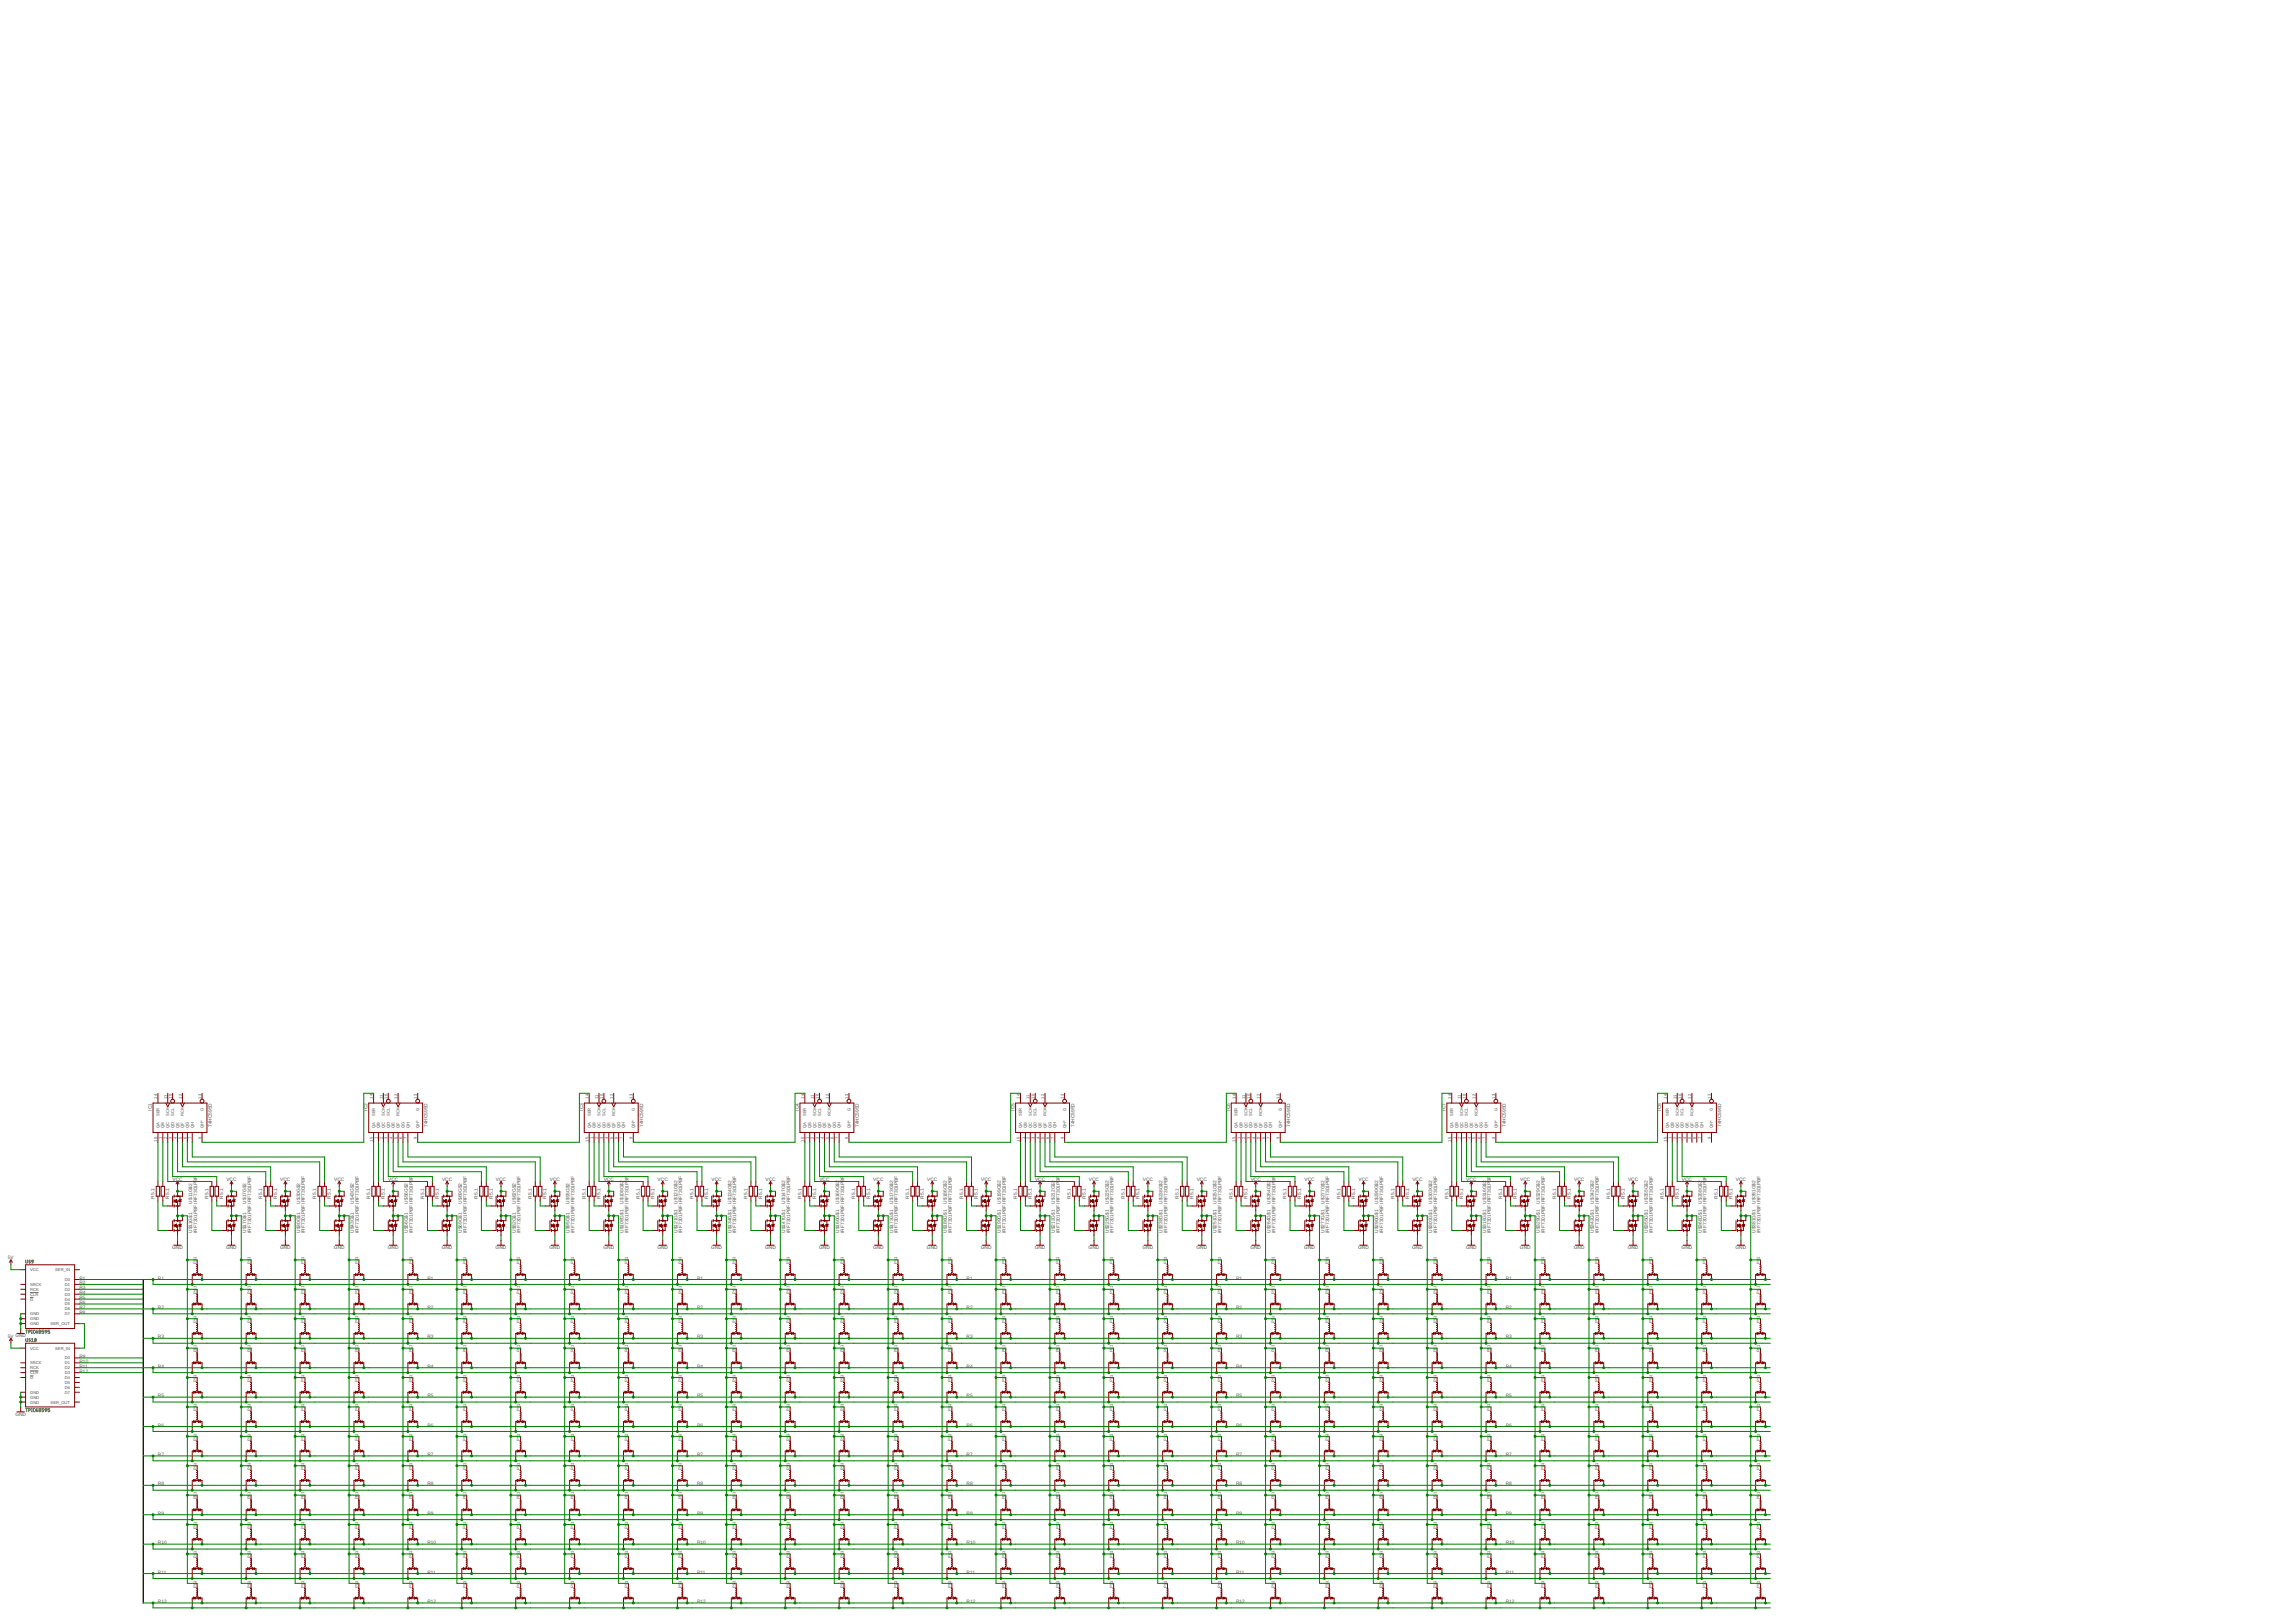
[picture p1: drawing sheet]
<svg xmlns="http://www.w3.org/2000/svg" width="1189mm" height="841mm" viewBox="0 0 1189 841" stroke-linecap="round" stroke-linejoin="round" font-family="sans-serif">
<defs><g id="words">
<g font-size="2.5" fill="#505050">
<text x="79" y="575" transform="rotate(-90 79 575)">IC1</text>
<text x="190" y="575" transform="rotate(-90 190 575)">IC2</text>
<text x="302" y="575" transform="rotate(-90 302 575)">IC3</text>
<text x="414" y="575" transform="rotate(-90 414 575)">IC4</text>
<text x="526" y="575" transform="rotate(-90 526 575)">IC5</text>
<text x="637" y="575" transform="rotate(-90 637 575)">IC6</text>
<text x="749" y="575" transform="rotate(-90 749 575)">IC7</text>
<text x="861" y="575" transform="rotate(-90 861 575)">IC8</text>
<text x="110" y="584" transform="rotate(-90 110 584)">74HC595D</text>
<text x="222" y="584" transform="rotate(-90 222 584)">74HC595D</text>
<text x="333" y="584" transform="rotate(-90 333 584)">74HC595D</text>
<text x="445" y="584" transform="rotate(-90 445 584)">74HC595D</text>
<text x="557" y="584" transform="rotate(-90 557 584)">74HC595D</text>
<text x="669" y="584" transform="rotate(-90 669 584)">74HC595D</text>
<text x="780" y="584" transform="rotate(-90 780 584)">74HC595D</text>
<text x="892" y="584" transform="rotate(-90 892 584)">74HC595D</text>
<text x="89" y="612">VCC</text>
<text x="117" y="612">VCC</text>
<text x="145" y="612">VCC</text>
<text x="173" y="612">VCC</text>
<text x="201" y="612">VCC</text>
<text x="229" y="612">VCC</text>
<text x="257" y="612">VCC</text>
<text x="285" y="612">VCC</text>
<text x="313" y="612">VCC</text>
<text x="341" y="612">VCC</text>
<text x="369" y="612">VCC</text>
<text x="397" y="612">VCC</text>
<text x="425" y="612">VCC</text>
<text x="453" y="612">VCC</text>
<text x="481" y="612">VCC</text>
<text x="508" y="612">VCC</text>
<text x="536" y="612">VCC</text>
<text x="564" y="612">VCC</text>
<text x="592" y="612">VCC</text>
<text x="620" y="612">VCC</text>
<text x="648" y="612">VCC</text>
<text x="676" y="612">VCC</text>
<text x="704" y="612">VCC</text>
<text x="732" y="612">VCC</text>
<text x="760" y="612">VCC</text>
<text x="788" y="612">VCC</text>
<text x="816" y="612">VCC</text>
<text x="844" y="612">VCC</text>
<text x="872" y="612">VCC</text>
<text x="900" y="612">VCC</text>
<text x="80" y="621" transform="rotate(-90 80 621)">R5.1</text>
<text x="88" y="621" transform="rotate(-90 88 621)">R5.1</text>
<text x="100" y="624" transform="rotate(-90 100 624)">U$11G$2</text>
<text x="108" y="621" transform="rotate(-90 108 621)">R5.1</text>
<text x="116" y="621" transform="rotate(-90 116 621)">R5.1</text>
<text x="128" y="624" transform="rotate(-90 128 624)">U$17G$2</text>
<text x="136" y="621" transform="rotate(-90 136 621)">R5.1</text>
<text x="144" y="621" transform="rotate(-90 144 621)">R5.1</text>
<text x="156" y="624" transform="rotate(-90 156 624)">U$30G$2</text>
<text x="164" y="621" transform="rotate(-90 164 621)">R5.1</text>
<text x="172" y="621" transform="rotate(-90 172 621)">R5.1</text>
<text x="183" y="624" transform="rotate(-90 183 624)">U$43G$2</text>
<text x="192" y="621" transform="rotate(-90 192 621)">R5.1</text>
<text x="199" y="621" transform="rotate(-90 199 621)">R5.1</text>
<text x="211" y="624" transform="rotate(-90 211 624)">U$56G$2</text>
<text x="220" y="621" transform="rotate(-90 220 621)">R5.1</text>
<text x="227" y="621" transform="rotate(-90 227 621)">R5.1</text>
<text x="239" y="624" transform="rotate(-90 239 624)">U$69G$2</text>
<text x="248" y="621" transform="rotate(-90 248 621)">R5.1</text>
<text x="255" y="621" transform="rotate(-90 255 621)">R5.1</text>
<text x="267" y="624" transform="rotate(-90 267 624)">U$82G$2</text>
<text x="276" y="621" transform="rotate(-90 276 621)">R5.1</text>
<text x="283" y="621" transform="rotate(-90 283 621)">R5.1</text>
<text x="295" y="624" transform="rotate(-90 295 624)">U$95G$2</text>
<text x="304" y="621" transform="rotate(-90 304 621)">R5.1</text>
<text x="311" y="621" transform="rotate(-90 311 621)">R5.1</text>
<text x="323" y="624" transform="rotate(-90 323 624)">U$108G$2</text>
<text x="332" y="621" transform="rotate(-90 332 621)">R5.1</text>
<text x="339" y="621" transform="rotate(-90 339 621)">R5.1</text>
<text x="351" y="624" transform="rotate(-90 351 624)">U$121G$2</text>
<text x="359" y="621" transform="rotate(-90 359 621)">R5.1</text>
<text x="367" y="621" transform="rotate(-90 367 621)">R5.1</text>
<text x="379" y="624" transform="rotate(-90 379 624)">U$134G$2</text>
<text x="387" y="621" transform="rotate(-90 387 621)">R5.1</text>
<text x="395" y="621" transform="rotate(-90 395 621)">R5.1</text>
<text x="407" y="624" transform="rotate(-90 407 624)">U$147G$2</text>
<text x="415" y="621" transform="rotate(-90 415 621)">R5.1</text>
<text x="423" y="621" transform="rotate(-90 423 621)">R5.1</text>
<text x="435" y="624" transform="rotate(-90 435 624)">U$160G$2</text>
<text x="443" y="621" transform="rotate(-90 443 621)">R5.1</text>
<text x="451" y="621" transform="rotate(-90 451 621)">R5.1</text>
<text x="463" y="624" transform="rotate(-90 463 624)">U$173G$2</text>
<text x="471" y="621" transform="rotate(-90 471 621)">R5.1</text>
<text x="479" y="621" transform="rotate(-90 479 621)">R5.1</text>
<text x="491" y="624" transform="rotate(-90 491 624)">U$186G$2</text>
<text x="499" y="621" transform="rotate(-90 499 621)">R5.1</text>
<text x="507" y="621" transform="rotate(-90 507 621)">R5.1</text>
<text x="519" y="624" transform="rotate(-90 519 624)">U$199G$2</text>
<text x="527" y="621" transform="rotate(-90 527 621)">R5.1</text>
<text x="535" y="621" transform="rotate(-90 535 621)">R5.1</text>
<text x="547" y="624" transform="rotate(-90 547 624)">U$212G$2</text>
<text x="555" y="621" transform="rotate(-90 555 621)">R5.1</text>
<text x="563" y="621" transform="rotate(-90 563 621)">R5.1</text>
<text x="575" y="624" transform="rotate(-90 575 624)">U$225G$2</text>
<text x="583" y="621" transform="rotate(-90 583 621)">R5.1</text>
<text x="591" y="621" transform="rotate(-90 591 621)">R5.1</text>
<text x="603" y="624" transform="rotate(-90 603 624)">U$238G$2</text>
<text x="611" y="621" transform="rotate(-90 611 621)">R5.1</text>
<text x="619" y="621" transform="rotate(-90 619 621)">R5.1</text>
<text x="630" y="624" transform="rotate(-90 630 624)">U$251G$2</text>
<text x="639" y="621" transform="rotate(-90 639 621)">R5.1</text>
<text x="646" y="621" transform="rotate(-90 646 621)">R5.1</text>
<text x="658" y="624" transform="rotate(-90 658 624)">U$264G$2</text>
<text x="667" y="621" transform="rotate(-90 667 621)">R5.1</text>
<text x="674" y="621" transform="rotate(-90 674 621)">R5.1</text>
<text x="686" y="624" transform="rotate(-90 686 624)">U$277G$2</text>
<text x="695" y="621" transform="rotate(-90 695 621)">R5.1</text>
<text x="702" y="621" transform="rotate(-90 702 621)">R5.1</text>
<text x="714" y="624" transform="rotate(-90 714 624)">U$290G$2</text>
<text x="723" y="621" transform="rotate(-90 723 621)">R5.1</text>
<text x="730" y="621" transform="rotate(-90 730 621)">R5.1</text>
<text x="742" y="624" transform="rotate(-90 742 624)">U$303G$2</text>
<text x="751" y="621" transform="rotate(-90 751 621)">R5.1</text>
<text x="758" y="621" transform="rotate(-90 758 621)">R5.1</text>
<text x="770" y="624" transform="rotate(-90 770 624)">U$316G$2</text>
<text x="779" y="621" transform="rotate(-90 779 621)">R5.1</text>
<text x="786" y="621" transform="rotate(-90 786 621)">R5.1</text>
<text x="798" y="624" transform="rotate(-90 798 624)">U$329G$2</text>
<text x="806" y="621" transform="rotate(-90 806 621)">R5.1</text>
<text x="814" y="621" transform="rotate(-90 814 621)">R5.1</text>
<text x="826" y="624" transform="rotate(-90 826 624)">U$342G$2</text>
<text x="834" y="621" transform="rotate(-90 834 621)">R5.1</text>
<text x="842" y="621" transform="rotate(-90 842 621)">R5.1</text>
<text x="854" y="624" transform="rotate(-90 854 624)">U$355G$2</text>
<text x="862" y="621" transform="rotate(-90 862 621)">R5.1</text>
<text x="870" y="621" transform="rotate(-90 870 621)">R5.1</text>
<text x="882" y="624" transform="rotate(-90 882 624)">U$368G$2</text>
<text x="890" y="621" transform="rotate(-90 890 621)">R5.1</text>
<text x="898" y="621" transform="rotate(-90 898 621)">R5.1</text>
<text x="910" y="624" transform="rotate(-90 910 624)">U$381G$2</text>
<text x="100" y="639" transform="rotate(-90 100 639)">U$11G$1</text>
<text x="102" y="639" transform="rotate(-90 102 639)">IRF7301PBF IRF7301PBF</text>
<text x="128" y="639" transform="rotate(-90 128 639)">U$17G$1</text>
<text x="130" y="639" transform="rotate(-90 130 639)">IRF7301PBF IRF7301PBF</text>
<text x="156" y="639" transform="rotate(-90 156 639)">U$30G$1</text>
<text x="158" y="639" transform="rotate(-90 158 639)">IRF7301PBF IRF7301PBF</text>
<text x="183" y="639" transform="rotate(-90 183 639)">U$43G$1</text>
<text x="186" y="639" transform="rotate(-90 186 639)">IRF7301PBF IRF7301PBF</text>
<text x="211" y="639" transform="rotate(-90 211 639)">U$56G$1</text>
<text x="214" y="639" transform="rotate(-90 214 639)">IRF7301PBF IRF7301PBF</text>
<text x="239" y="639" transform="rotate(-90 239 639)">U$69G$1</text>
<text x="242" y="639" transform="rotate(-90 242 639)">IRF7301PBF IRF7301PBF</text>
<text x="267" y="639" transform="rotate(-90 267 639)">U$82G$1</text>
<text x="270" y="639" transform="rotate(-90 270 639)">IRF7301PBF IRF7301PBF</text>
<text x="295" y="639" transform="rotate(-90 295 639)">U$95G$1</text>
<text x="298" y="639" transform="rotate(-90 298 639)">IRF7301PBF IRF7301PBF</text>
<text x="323" y="639" transform="rotate(-90 323 639)">U$108G$1</text>
<text x="326" y="639" transform="rotate(-90 326 639)">IRF7301PBF IRF7301PBF</text>
<text x="351" y="639" transform="rotate(-90 351 639)">U$121G$1</text>
<text x="354" y="639" transform="rotate(-90 354 639)">IRF7301PBF IRF7301PBF</text>
<text x="379" y="639" transform="rotate(-90 379 639)">U$134G$1</text>
<text x="382" y="639" transform="rotate(-90 382 639)">IRF7301PBF IRF7301PBF</text>
<text x="407" y="639" transform="rotate(-90 407 639)">U$147G$1</text>
<text x="409" y="639" transform="rotate(-90 409 639)">IRF7301PBF IRF7301PBF</text>
<text x="435" y="639" transform="rotate(-90 435 639)">U$160G$1</text>
<text x="437" y="639" transform="rotate(-90 437 639)">IRF7301PBF IRF7301PBF</text>
<text x="463" y="639" transform="rotate(-90 463 639)">U$173G$1</text>
<text x="465" y="639" transform="rotate(-90 465 639)">IRF7301PBF IRF7301PBF</text>
<text x="491" y="639" transform="rotate(-90 491 639)">U$186G$1</text>
<text x="493" y="639" transform="rotate(-90 493 639)">IRF7301PBF IRF7301PBF</text>
<text x="519" y="639" transform="rotate(-90 519 639)">U$199G$1</text>
<text x="521" y="639" transform="rotate(-90 521 639)">IRF7301PBF IRF7301PBF</text>
<text x="547" y="639" transform="rotate(-90 547 639)">U$212G$1</text>
<text x="549" y="639" transform="rotate(-90 549 639)">IRF7301PBF IRF7301PBF</text>
<text x="575" y="639" transform="rotate(-90 575 639)">U$225G$1</text>
<text x="577" y="639" transform="rotate(-90 577 639)">IRF7301PBF IRF7301PBF</text>
<text x="603" y="639" transform="rotate(-90 603 639)">U$238G$1</text>
<text x="605" y="639" transform="rotate(-90 605 639)">IRF7301PBF IRF7301PBF</text>
<text x="630" y="639" transform="rotate(-90 630 639)">U$251G$1</text>
<text x="633" y="639" transform="rotate(-90 633 639)">IRF7301PBF IRF7301PBF</text>
<text x="658" y="639" transform="rotate(-90 658 639)">U$264G$1</text>
<text x="661" y="639" transform="rotate(-90 661 639)">IRF7301PBF IRF7301PBF</text>
<text x="686" y="639" transform="rotate(-90 686 639)">U$277G$1</text>
<text x="689" y="639" transform="rotate(-90 689 639)">IRF7301PBF IRF7301PBF</text>
<text x="714" y="639" transform="rotate(-90 714 639)">U$290G$1</text>
<text x="717" y="639" transform="rotate(-90 717 639)">IRF7301PBF IRF7301PBF</text>
<text x="742" y="639" transform="rotate(-90 742 639)">U$303G$1</text>
<text x="745" y="639" transform="rotate(-90 745 639)">IRF7301PBF IRF7301PBF</text>
<text x="770" y="639" transform="rotate(-90 770 639)">U$316G$1</text>
<text x="773" y="639" transform="rotate(-90 773 639)">IRF7301PBF IRF7301PBF</text>
<text x="798" y="639" transform="rotate(-90 798 639)">U$329G$1</text>
<text x="801" y="639" transform="rotate(-90 801 639)">IRF7301PBF IRF7301PBF</text>
<text x="826" y="639" transform="rotate(-90 826 639)">U$342G$1</text>
<text x="829" y="639" transform="rotate(-90 829 639)">IRF7301PBF IRF7301PBF</text>
<text x="854" y="639" transform="rotate(-90 854 639)">U$355G$1</text>
<text x="857" y="639" transform="rotate(-90 857 639)">IRF7301PBF IRF7301PBF</text>
<text x="882" y="639" transform="rotate(-90 882 639)">U$368G$1</text>
<text x="884" y="639" transform="rotate(-90 884 639)">IRF7301PBF IRF7301PBF</text>
<text x="910" y="639" transform="rotate(-90 910 639)">U$381G$1</text>
<text x="912" y="639" transform="rotate(-90 912 639)">IRF7301PBF IRF7301PBF</text>
<text x="89" y="647">GND</text>
<text x="117" y="647">GND</text>
<text x="145" y="647">GND</text>
<text x="173" y="647">GND</text>
<text x="201" y="647">GND</text>
<text x="229" y="647">GND</text>
<text x="257" y="647">GND</text>
<text x="285" y="647">GND</text>
<text x="313" y="647">GND</text>
<text x="341" y="647">GND</text>
<text x="369" y="647">GND</text>
<text x="397" y="647">GND</text>
<text x="425" y="647">GND</text>
<text x="452" y="647">GND</text>
<text x="480" y="647">GND</text>
<text x="508" y="647">GND</text>
<text x="536" y="647">GND</text>
<text x="564" y="647">GND</text>
<text x="592" y="647">GND</text>
<text x="620" y="647">GND</text>
<text x="648" y="647">GND</text>
<text x="676" y="647">GND</text>
<text x="704" y="647">GND</text>
<text x="732" y="647">GND</text>
<text x="760" y="647">GND</text>
<text x="788" y="647">GND</text>
<text x="816" y="647">GND</text>
<text x="844" y="647">GND</text>
<text x="872" y="647">GND</text>
<text x="899" y="647">GND</text>
<text x="4" y="653">5V</text>
<text x="41" y="663">R1</text>
<text x="41" y="666">R2</text>
<text x="82" y="663">R1</text>
<text x="222" y="663">R1</text>
<text x="361" y="663">R1</text>
<text x="501" y="663">R1</text>
<text x="641" y="663">R1</text>
<text x="780" y="663">R1</text>
<text x="41" y="668">R3</text>
<text x="41" y="671">R4</text>
<text x="41" y="673">R5</text>
<text x="41" y="676">R6</text>
<text x="41" y="678">R7</text>
<text x="41" y="681">R8</text>
<text x="82" y="678">R2</text>
<text x="222" y="678">R2</text>
<text x="361" y="678">R2</text>
<text x="501" y="678">R2</text>
<text x="641" y="678">R2</text>
<text x="780" y="678">R2</text>
<text x="4" y="693">5V GND</text>
<text x="82" y="694">R3</text>
<text x="222" y="694">R3</text>
<text x="361" y="694">R3</text>
<text x="501" y="694">R3</text>
<text x="641" y="694">R3</text>
<text x="780" y="694">R3</text>
<text x="41" y="704">R9</text>
<text x="41" y="706">R10</text>
<text x="41" y="709">R11</text>
<text x="41" y="711">R12</text>
<text x="82" y="709">R4</text>
<text x="222" y="709">R4</text>
<text x="361" y="709">R4</text>
<text x="501" y="709">R4</text>
<text x="641" y="709">R4</text>
<text x="780" y="709">R4</text>
<text x="82" y="724">R5</text>
<text x="222" y="724">R5</text>
<text x="361" y="724">R5</text>
<text x="501" y="724">R5</text>
<text x="641" y="724">R5</text>
<text x="780" y="724">R5</text>
<text x="8" y="734">GND</text>
<text x="82" y="739">R6</text>
<text x="222" y="739">R6</text>
<text x="361" y="739">R6</text>
<text x="501" y="739">R6</text>
<text x="641" y="739">R6</text>
<text x="780" y="739">R6</text>
<text x="82" y="754">R7</text>
<text x="222" y="754">R7</text>
<text x="361" y="754">R7</text>
<text x="501" y="754">R7</text>
<text x="641" y="754">R7</text>
<text x="780" y="754">R7</text>
<text x="82" y="770">R8</text>
<text x="222" y="770">R8</text>
<text x="361" y="770">R8</text>
<text x="501" y="770">R8</text>
<text x="641" y="770">R8</text>
<text x="780" y="770">R8</text>
<text x="82" y="785">R9</text>
<text x="222" y="785">R9</text>
<text x="361" y="785">R9</text>
<text x="501" y="785">R9</text>
<text x="641" y="785">R9</text>
<text x="780" y="785">R9</text>
<text x="82" y="800">R10</text>
<text x="222" y="800">R10</text>
<text x="361" y="800">R10</text>
<text x="501" y="800">R10</text>
<text x="641" y="800">R10</text>
<text x="780" y="800">R10</text>
<text x="82" y="815">R11</text>
<text x="222" y="815">R11</text>
<text x="361" y="815">R11</text>
<text x="501" y="815">R11</text>
<text x="641" y="815">R11</text>
<text x="780" y="815">R11</text>
<text x="82" y="831">R12</text>
<text x="222" y="831">R12</text>
<text x="361" y="831">R12</text>
<text x="501" y="831">R12</text>
<text x="641" y="831">R12</text>
<text x="780" y="831">R12</text>
</g>
<g font-size="2.1" fill="#505050">
<text x="81" y="569" transform="rotate(-90 81 569)">14</text>
<text x="87" y="569" transform="rotate(-90 87 569)">11</text>
<text x="89" y="569" transform="rotate(-90 89 569)">10</text>
<text x="94" y="569" transform="rotate(-90 94 569)">12</text>
<text x="104" y="569" transform="rotate(-90 104 569)">13</text>
<text x="193" y="569" transform="rotate(-90 193 569)">14</text>
<text x="198" y="569" transform="rotate(-90 198 569)">11</text>
<text x="201" y="569" transform="rotate(-90 201 569)">10</text>
<text x="206" y="569" transform="rotate(-90 206 569)">12</text>
<text x="216" y="569" transform="rotate(-90 216 569)">13</text>
<text x="305" y="569" transform="rotate(-90 305 569)">14</text>
<text x="310" y="569" transform="rotate(-90 310 569)">11</text>
<text x="313" y="569" transform="rotate(-90 313 569)">10</text>
<text x="318" y="569" transform="rotate(-90 318 569)">12</text>
<text x="328" y="569" transform="rotate(-90 328 569)">13</text>
<text x="417" y="569" transform="rotate(-90 417 569)">14</text>
<text x="422" y="569" transform="rotate(-90 422 569)">11</text>
<text x="424" y="569" transform="rotate(-90 424 569)">10</text>
<text x="429" y="569" transform="rotate(-90 429 569)">12</text>
<text x="440" y="569" transform="rotate(-90 440 569)">13</text>
<text x="529" y="569" transform="rotate(-90 529 569)">14</text>
<text x="534" y="569" transform="rotate(-90 534 569)">11</text>
<text x="536" y="569" transform="rotate(-90 536 569)">10</text>
<text x="541" y="569" transform="rotate(-90 541 569)">12</text>
<text x="551" y="569" transform="rotate(-90 551 569)">13</text>
<text x="640" y="569" transform="rotate(-90 640 569)">14</text>
<text x="645" y="569" transform="rotate(-90 645 569)">11</text>
<text x="648" y="569" transform="rotate(-90 648 569)">10</text>
<text x="653" y="569" transform="rotate(-90 653 569)">12</text>
<text x="663" y="569" transform="rotate(-90 663 569)">13</text>
<text x="752" y="569" transform="rotate(-90 752 569)">14</text>
<text x="757" y="569" transform="rotate(-90 757 569)">11</text>
<text x="760" y="569" transform="rotate(-90 760 569)">10</text>
<text x="765" y="569" transform="rotate(-90 765 569)">12</text>
<text x="775" y="569" transform="rotate(-90 775 569)">13</text>
<text x="864" y="569" transform="rotate(-90 864 569)">14</text>
<text x="869" y="569" transform="rotate(-90 869 569)">11</text>
<text x="871" y="569" transform="rotate(-90 871 569)">10</text>
<text x="876" y="569" transform="rotate(-90 876 569)">12</text>
<text x="887" y="569" transform="rotate(-90 887 569)">13</text>
<text x="105" y="576" transform="rotate(-90 105 576)">G</text>
<text x="217" y="576" transform="rotate(-90 217 576)">G</text>
<text x="329" y="576" transform="rotate(-90 329 576)">G</text>
<text x="441" y="576" transform="rotate(-90 441 576)">G</text>
<text x="552" y="576" transform="rotate(-90 552 576)">G</text>
<text x="664" y="576" transform="rotate(-90 664 576)">G</text>
<text x="776" y="576" transform="rotate(-90 776 576)">G</text>
<text x="888" y="576" transform="rotate(-90 888 576)">G</text>
<text x="83" y="578" transform="rotate(-90 83 578)">SER</text>
<text x="88" y="578" transform="rotate(-90 88 578)">SCK</text>
<text x="90" y="578" transform="rotate(-90 90 578)">SCL</text>
<text x="95" y="578" transform="rotate(-90 95 578)">RCK</text>
<text x="194" y="578" transform="rotate(-90 194 578)">SER</text>
<text x="199" y="578" transform="rotate(-90 199 578)">SCK</text>
<text x="202" y="578" transform="rotate(-90 202 578)">SCL</text>
<text x="207" y="578" transform="rotate(-90 207 578)">RCK</text>
<text x="306" y="578" transform="rotate(-90 306 578)">SER</text>
<text x="311" y="578" transform="rotate(-90 311 578)">SCK</text>
<text x="314" y="578" transform="rotate(-90 314 578)">SCL</text>
<text x="319" y="578" transform="rotate(-90 319 578)">RCK</text>
<text x="418" y="578" transform="rotate(-90 418 578)">SER</text>
<text x="423" y="578" transform="rotate(-90 423 578)">SCK</text>
<text x="425" y="578" transform="rotate(-90 425 578)">SCL</text>
<text x="431" y="578" transform="rotate(-90 431 578)">RCK</text>
<text x="530" y="578" transform="rotate(-90 530 578)">SER</text>
<text x="535" y="578" transform="rotate(-90 535 578)">SCK</text>
<text x="537" y="578" transform="rotate(-90 537 578)">SCL</text>
<text x="542" y="578" transform="rotate(-90 542 578)">RCK</text>
<text x="641" y="578" transform="rotate(-90 641 578)">SER</text>
<text x="646" y="578" transform="rotate(-90 646 578)">SCK</text>
<text x="649" y="578" transform="rotate(-90 649 578)">SCL</text>
<text x="654" y="578" transform="rotate(-90 654 578)">RCK</text>
<text x="753" y="578" transform="rotate(-90 753 578)">SER</text>
<text x="758" y="578" transform="rotate(-90 758 578)">SCK</text>
<text x="761" y="578" transform="rotate(-90 761 578)">SCL</text>
<text x="766" y="578" transform="rotate(-90 766 578)">RCK</text>
<text x="865" y="578" transform="rotate(-90 865 578)">SER</text>
<text x="870" y="578" transform="rotate(-90 870 578)">SCK</text>
<text x="873" y="578" transform="rotate(-90 873 578)">SCL</text>
<text x="878" y="578" transform="rotate(-90 878 578)">RCK</text>
<text x="83" y="585" transform="rotate(-90 83 585)">QA</text>
<text x="85" y="585" transform="rotate(-90 85 585)">QB</text>
<text x="88" y="585" transform="rotate(-90 88 585)">QC</text>
<text x="90" y="585" transform="rotate(-90 90 585)">QD</text>
<text x="93" y="585" transform="rotate(-90 93 585)">QE</text>
<text x="95" y="585" transform="rotate(-90 95 585)">QF</text>
<text x="98" y="585" transform="rotate(-90 98 585)">QG</text>
<text x="100" y="585" transform="rotate(-90 100 585)">QH</text>
<text x="105" y="585" transform="rotate(-90 105 585)">QH*</text>
<text x="194" y="585" transform="rotate(-90 194 585)">QA</text>
<text x="197" y="585" transform="rotate(-90 197 585)">QB</text>
<text x="199" y="585" transform="rotate(-90 199 585)">QC</text>
<text x="202" y="585" transform="rotate(-90 202 585)">QD</text>
<text x="205" y="585" transform="rotate(-90 205 585)">QE</text>
<text x="207" y="585" transform="rotate(-90 207 585)">QF</text>
<text x="210" y="585" transform="rotate(-90 210 585)">QG</text>
<text x="212" y="585" transform="rotate(-90 212 585)">QH</text>
<text x="217" y="585" transform="rotate(-90 217 585)">QH*</text>
<text x="306" y="585" transform="rotate(-90 306 585)">QA</text>
<text x="309" y="585" transform="rotate(-90 309 585)">QB</text>
<text x="311" y="585" transform="rotate(-90 311 585)">QC</text>
<text x="314" y="585" transform="rotate(-90 314 585)">QD</text>
<text x="316" y="585" transform="rotate(-90 316 585)">QE</text>
<text x="319" y="585" transform="rotate(-90 319 585)">QF</text>
<text x="321" y="585" transform="rotate(-90 321 585)">QG</text>
<text x="324" y="585" transform="rotate(-90 324 585)">QH</text>
<text x="329" y="585" transform="rotate(-90 329 585)">QH*</text>
<text x="418" y="585" transform="rotate(-90 418 585)">QA</text>
<text x="420" y="585" transform="rotate(-90 420 585)">QB</text>
<text x="423" y="585" transform="rotate(-90 423 585)">QC</text>
<text x="425" y="585" transform="rotate(-90 425 585)">QD</text>
<text x="428" y="585" transform="rotate(-90 428 585)">QE</text>
<text x="431" y="585" transform="rotate(-90 431 585)">QF</text>
<text x="433" y="585" transform="rotate(-90 433 585)">QG</text>
<text x="436" y="585" transform="rotate(-90 436 585)">QH</text>
<text x="441" y="585" transform="rotate(-90 441 585)">QH*</text>
<text x="530" y="585" transform="rotate(-90 530 585)">QA</text>
<text x="532" y="585" transform="rotate(-90 532 585)">QB</text>
<text x="535" y="585" transform="rotate(-90 535 585)">QC</text>
<text x="537" y="585" transform="rotate(-90 537 585)">QD</text>
<text x="540" y="585" transform="rotate(-90 540 585)">QE</text>
<text x="542" y="585" transform="rotate(-90 542 585)">QF</text>
<text x="545" y="585" transform="rotate(-90 545 585)">QG</text>
<text x="547" y="585" transform="rotate(-90 547 585)">QH</text>
<text x="552" y="585" transform="rotate(-90 552 585)">QH*</text>
<text x="641" y="585" transform="rotate(-90 641 585)">QA</text>
<text x="644" y="585" transform="rotate(-90 644 585)">QB</text>
<text x="646" y="585" transform="rotate(-90 646 585)">QC</text>
<text x="649" y="585" transform="rotate(-90 649 585)">QD</text>
<text x="652" y="585" transform="rotate(-90 652 585)">QE</text>
<text x="654" y="585" transform="rotate(-90 654 585)">QF</text>
<text x="657" y="585" transform="rotate(-90 657 585)">QG</text>
<text x="659" y="585" transform="rotate(-90 659 585)">QH</text>
<text x="664" y="585" transform="rotate(-90 664 585)">QH*</text>
<text x="753" y="585" transform="rotate(-90 753 585)">QA</text>
<text x="756" y="585" transform="rotate(-90 756 585)">QB</text>
<text x="758" y="585" transform="rotate(-90 758 585)">QC</text>
<text x="761" y="585" transform="rotate(-90 761 585)">QD</text>
<text x="763" y="585" transform="rotate(-90 763 585)">QE</text>
<text x="766" y="585" transform="rotate(-90 766 585)">QF</text>
<text x="768" y="585" transform="rotate(-90 768 585)">QG</text>
<text x="771" y="585" transform="rotate(-90 771 585)">QH</text>
<text x="776" y="585" transform="rotate(-90 776 585)">QH*</text>
<text x="865" y="585" transform="rotate(-90 865 585)">QA</text>
<text x="867" y="585" transform="rotate(-90 867 585)">QB</text>
<text x="870" y="585" transform="rotate(-90 870 585)">QC</text>
<text x="873" y="585" transform="rotate(-90 873 585)">QD</text>
<text x="875" y="585" transform="rotate(-90 875 585)">QE</text>
<text x="878" y="585" transform="rotate(-90 878 585)">QF</text>
<text x="880" y="585" transform="rotate(-90 880 585)">QG</text>
<text x="883" y="585" transform="rotate(-90 883 585)">QH</text>
<text x="888" y="585" transform="rotate(-90 888 585)">QH*</text>
<text x="81" y="592" transform="rotate(-90 81 592)">15</text>
<text x="84" y="590" transform="rotate(-90 84 590)">1</text>
<text x="87" y="590" transform="rotate(-90 87 590)">2</text>
<text x="89" y="590" transform="rotate(-90 89 590)">3</text>
<text x="92" y="590" transform="rotate(-90 92 590)">4</text>
<text x="94" y="590" transform="rotate(-90 94 590)">5</text>
<text x="97" y="590" transform="rotate(-90 97 590)">6</text>
<text x="99" y="590" transform="rotate(-90 99 590)">7</text>
<text x="104" y="590" transform="rotate(-90 104 590)">9</text>
<text x="193" y="592" transform="rotate(-90 193 592)">15</text>
<text x="196" y="590" transform="rotate(-90 196 590)">1</text>
<text x="198" y="590" transform="rotate(-90 198 590)">2</text>
<text x="201" y="590" transform="rotate(-90 201 590)">3</text>
<text x="203" y="590" transform="rotate(-90 203 590)">4</text>
<text x="206" y="590" transform="rotate(-90 206 590)">5</text>
<text x="208" y="590" transform="rotate(-90 208 590)">6</text>
<text x="211" y="590" transform="rotate(-90 211 590)">7</text>
<text x="216" y="590" transform="rotate(-90 216 590)">9</text>
<text x="305" y="592" transform="rotate(-90 305 592)">15</text>
<text x="308" y="590" transform="rotate(-90 308 590)">1</text>
<text x="310" y="590" transform="rotate(-90 310 590)">2</text>
<text x="313" y="590" transform="rotate(-90 313 590)">3</text>
<text x="315" y="590" transform="rotate(-90 315 590)">4</text>
<text x="318" y="590" transform="rotate(-90 318 590)">5</text>
<text x="320" y="590" transform="rotate(-90 320 590)">6</text>
<text x="323" y="590" transform="rotate(-90 323 590)">7</text>
<text x="328" y="590" transform="rotate(-90 328 590)">9</text>
<text x="417" y="592" transform="rotate(-90 417 592)">15</text>
<text x="419" y="590" transform="rotate(-90 419 590)">1</text>
<text x="422" y="590" transform="rotate(-90 422 590)">2</text>
<text x="424" y="590" transform="rotate(-90 424 590)">3</text>
<text x="427" y="590" transform="rotate(-90 427 590)">4</text>
<text x="429" y="590" transform="rotate(-90 429 590)">5</text>
<text x="432" y="590" transform="rotate(-90 432 590)">6</text>
<text x="435" y="590" transform="rotate(-90 435 590)">7</text>
<text x="440" y="590" transform="rotate(-90 440 590)">9</text>
<text x="529" y="592" transform="rotate(-90 529 592)">15</text>
<text x="531" y="590" transform="rotate(-90 531 590)">1</text>
<text x="534" y="590" transform="rotate(-90 534 590)">2</text>
<text x="536" y="590" transform="rotate(-90 536 590)">3</text>
<text x="539" y="590" transform="rotate(-90 539 590)">4</text>
<text x="541" y="590" transform="rotate(-90 541 590)">5</text>
<text x="544" y="590" transform="rotate(-90 544 590)">6</text>
<text x="546" y="590" transform="rotate(-90 546 590)">7</text>
<text x="551" y="590" transform="rotate(-90 551 590)">9</text>
<text x="640" y="592" transform="rotate(-90 640 592)">15</text>
<text x="643" y="590" transform="rotate(-90 643 590)">1</text>
<text x="645" y="590" transform="rotate(-90 645 590)">2</text>
<text x="648" y="590" transform="rotate(-90 648 590)">3</text>
<text x="650" y="590" transform="rotate(-90 650 590)">4</text>
<text x="653" y="590" transform="rotate(-90 653 590)">5</text>
<text x="656" y="590" transform="rotate(-90 656 590)">6</text>
<text x="658" y="590" transform="rotate(-90 658 590)">7</text>
<text x="663" y="590" transform="rotate(-90 663 590)">9</text>
<text x="752" y="592" transform="rotate(-90 752 592)">15</text>
<text x="755" y="590" transform="rotate(-90 755 590)">1</text>
<text x="757" y="590" transform="rotate(-90 757 590)">2</text>
<text x="760" y="590" transform="rotate(-90 760 590)">3</text>
<text x="762" y="590" transform="rotate(-90 762 590)">4</text>
<text x="765" y="590" transform="rotate(-90 765 590)">5</text>
<text x="767" y="590" transform="rotate(-90 767 590)">6</text>
<text x="770" y="590" transform="rotate(-90 770 590)">7</text>
<text x="775" y="590" transform="rotate(-90 775 590)">9</text>
<text x="864" y="592" transform="rotate(-90 864 592)">15</text>
<text x="866" y="590" transform="rotate(-90 866 590)">1</text>
<text x="869" y="590" transform="rotate(-90 869 590)">2</text>
<text x="871" y="590" transform="rotate(-90 871 590)">3</text>
<text x="874" y="590" transform="rotate(-90 874 590)">4</text>
<text x="876" y="590" transform="rotate(-90 876 590)">5</text>
<text x="879" y="590" transform="rotate(-90 879 590)">6</text>
<text x="882" y="590" transform="rotate(-90 882 590)">7</text>
<text x="887" y="590" transform="rotate(-90 887 590)">9</text>
<text x="102" y="652" transform="rotate(-90 102 652)">1</text>
<text x="130" y="652" transform="rotate(-90 130 652)">1</text>
<text x="158" y="652" transform="rotate(-90 158 652)">1</text>
<text x="186" y="652" transform="rotate(-90 186 652)">1</text>
<text x="214" y="652" transform="rotate(-90 214 652)">1</text>
<text x="242" y="652" transform="rotate(-90 242 652)">1</text>
<text x="269" y="652" transform="rotate(-90 269 652)">1</text>
<text x="297" y="652" transform="rotate(-90 297 652)">1</text>
<text x="325" y="652" transform="rotate(-90 325 652)">1</text>
<text x="353" y="652" transform="rotate(-90 353 652)">1</text>
<text x="381" y="652" transform="rotate(-90 381 652)">1</text>
<text x="409" y="652" transform="rotate(-90 409 652)">1</text>
<text x="437" y="652" transform="rotate(-90 437 652)">1</text>
<text x="465" y="652" transform="rotate(-90 465 652)">1</text>
<text x="493" y="652" transform="rotate(-90 493 652)">1</text>
<text x="521" y="652" transform="rotate(-90 521 652)">1</text>
<text x="549" y="652" transform="rotate(-90 549 652)">1</text>
<text x="577" y="652" transform="rotate(-90 577 652)">1</text>
<text x="605" y="652" transform="rotate(-90 605 652)">1</text>
<text x="633" y="652" transform="rotate(-90 633 652)">1</text>
<text x="661" y="652" transform="rotate(-90 661 652)">1</text>
<text x="689" y="652" transform="rotate(-90 689 652)">1</text>
<text x="716" y="652" transform="rotate(-90 716 652)">1</text>
<text x="744" y="652" transform="rotate(-90 744 652)">1</text>
<text x="772" y="652" transform="rotate(-90 772 652)">1</text>
<text x="800" y="652" transform="rotate(-90 800 652)">1</text>
<text x="828" y="652" transform="rotate(-90 828 652)">1</text>
<text x="856" y="652" transform="rotate(-90 856 652)">1</text>
<text x="884" y="652" transform="rotate(-90 884 652)">1</text>
<text x="912" y="652" transform="rotate(-90 912 652)">1</text>
<text x="16" y="659">VCC</text>
<text x="29" y="659">SER_IN</text>
<text x="102" y="655" transform="rotate(-90 102 655)">P$</text>
<text x="130" y="655" transform="rotate(-90 130 655)">P$</text>
<text x="158" y="655" transform="rotate(-90 158 655)">P$</text>
<text x="186" y="655" transform="rotate(-90 186 655)">P$</text>
<text x="214" y="655" transform="rotate(-90 214 655)">P$</text>
<text x="242" y="655" transform="rotate(-90 242 655)">P$</text>
<text x="269" y="655" transform="rotate(-90 269 655)">P$</text>
<text x="297" y="655" transform="rotate(-90 297 655)">P$</text>
<text x="325" y="655" transform="rotate(-90 325 655)">P$</text>
<text x="353" y="655" transform="rotate(-90 353 655)">P$</text>
<text x="381" y="655" transform="rotate(-90 381 655)">P$</text>
<text x="409" y="655" transform="rotate(-90 409 655)">P$</text>
<text x="437" y="655" transform="rotate(-90 437 655)">P$</text>
<text x="465" y="655" transform="rotate(-90 465 655)">P$</text>
<text x="493" y="655" transform="rotate(-90 493 655)">P$</text>
<text x="521" y="655" transform="rotate(-90 521 655)">P$</text>
<text x="549" y="655" transform="rotate(-90 549 655)">P$</text>
<text x="577" y="655" transform="rotate(-90 577 655)">P$</text>
<text x="605" y="655" transform="rotate(-90 605 655)">P$</text>
<text x="633" y="655" transform="rotate(-90 633 655)">P$</text>
<text x="661" y="655" transform="rotate(-90 661 655)">P$</text>
<text x="689" y="655" transform="rotate(-90 689 655)">P$</text>
<text x="716" y="655" transform="rotate(-90 716 655)">P$</text>
<text x="744" y="655" transform="rotate(-90 744 655)">P$</text>
<text x="772" y="655" transform="rotate(-90 772 655)">P$</text>
<text x="800" y="655" transform="rotate(-90 800 655)">P$</text>
<text x="828" y="655" transform="rotate(-90 828 655)">P$</text>
<text x="856" y="655" transform="rotate(-90 856 655)">P$</text>
<text x="884" y="655" transform="rotate(-90 884 655)">P$</text>
<text x="912" y="655" transform="rotate(-90 912 655)">P$</text>
<text x="34" y="664">D0</text>
<text x="16" y="671">CLR</text>
<text x="16" y="669">RCK</text>
<text x="16" y="666">SRCK</text>
<text x="34" y="666">D1</text>
<text x="34" y="669">D2</text>
<text x="34" y="671">D3</text>
<text x="102" y="670" transform="rotate(-90 102 670)">P$</text>
<text x="102" y="668" transform="rotate(-90 102 668)">1</text>
<text x="130" y="670" transform="rotate(-90 130 670)">P$</text>
<text x="130" y="668" transform="rotate(-90 130 668)">1</text>
<text x="158" y="670" transform="rotate(-90 158 670)">P$</text>
<text x="158" y="668" transform="rotate(-90 158 668)">1</text>
<text x="186" y="670" transform="rotate(-90 186 670)">P$</text>
<text x="186" y="668" transform="rotate(-90 186 668)">1</text>
<text x="214" y="670" transform="rotate(-90 214 670)">P$</text>
<text x="214" y="668" transform="rotate(-90 214 668)">1</text>
<text x="242" y="670" transform="rotate(-90 242 670)">P$</text>
<text x="242" y="668" transform="rotate(-90 242 668)">1</text>
<text x="269" y="670" transform="rotate(-90 269 670)">P$</text>
<text x="269" y="668" transform="rotate(-90 269 668)">1</text>
<text x="297" y="670" transform="rotate(-90 297 670)">P$</text>
<text x="297" y="668" transform="rotate(-90 297 668)">1</text>
<text x="325" y="670" transform="rotate(-90 325 670)">P$</text>
<text x="325" y="668" transform="rotate(-90 325 668)">1</text>
<text x="353" y="670" transform="rotate(-90 353 670)">P$</text>
<text x="353" y="668" transform="rotate(-90 353 668)">1</text>
<text x="381" y="670" transform="rotate(-90 381 670)">P$</text>
<text x="381" y="668" transform="rotate(-90 381 668)">1</text>
<text x="409" y="670" transform="rotate(-90 409 670)">P$</text>
<text x="409" y="668" transform="rotate(-90 409 668)">1</text>
<text x="437" y="670" transform="rotate(-90 437 670)">P$</text>
<text x="437" y="668" transform="rotate(-90 437 668)">1</text>
<text x="465" y="670" transform="rotate(-90 465 670)">P$</text>
<text x="465" y="668" transform="rotate(-90 465 668)">1</text>
<text x="493" y="670" transform="rotate(-90 493 670)">P$</text>
<text x="493" y="668" transform="rotate(-90 493 668)">1</text>
<text x="521" y="670" transform="rotate(-90 521 670)">P$</text>
<text x="521" y="668" transform="rotate(-90 521 668)">1</text>
<text x="549" y="670" transform="rotate(-90 549 670)">P$</text>
<text x="549" y="668" transform="rotate(-90 549 668)">1</text>
<text x="577" y="670" transform="rotate(-90 577 670)">P$</text>
<text x="577" y="668" transform="rotate(-90 577 668)">1</text>
<text x="605" y="670" transform="rotate(-90 605 670)">P$</text>
<text x="605" y="668" transform="rotate(-90 605 668)">1</text>
<text x="633" y="670" transform="rotate(-90 633 670)">P$</text>
<text x="633" y="668" transform="rotate(-90 633 668)">1</text>
<text x="661" y="670" transform="rotate(-90 661 670)">P$</text>
<text x="661" y="668" transform="rotate(-90 661 668)">1</text>
<text x="689" y="670" transform="rotate(-90 689 670)">P$</text>
<text x="689" y="668" transform="rotate(-90 689 668)">1</text>
<text x="716" y="670" transform="rotate(-90 716 670)">P$</text>
<text x="716" y="668" transform="rotate(-90 716 668)">1</text>
<text x="744" y="670" transform="rotate(-90 744 670)">P$</text>
<text x="744" y="668" transform="rotate(-90 744 668)">1</text>
<text x="772" y="670" transform="rotate(-90 772 670)">P$</text>
<text x="772" y="668" transform="rotate(-90 772 668)">1</text>
<text x="800" y="670" transform="rotate(-90 800 670)">P$</text>
<text x="800" y="668" transform="rotate(-90 800 668)">1</text>
<text x="828" y="670" transform="rotate(-90 828 670)">P$</text>
<text x="828" y="668" transform="rotate(-90 828 668)">1</text>
<text x="856" y="670" transform="rotate(-90 856 670)">P$</text>
<text x="856" y="668" transform="rotate(-90 856 668)">1</text>
<text x="884" y="670" transform="rotate(-90 884 670)">P$</text>
<text x="884" y="668" transform="rotate(-90 884 668)">1</text>
<text x="912" y="670" transform="rotate(-90 912 670)">P$</text>
<text x="912" y="668" transform="rotate(-90 912 668)">1</text>
<text x="16" y="674">G</text>
<text x="34" y="674">D4</text>
<text x="34" y="676">D5</text>
<text x="16" y="682">GND</text>
<text x="34" y="679">D6</text>
<text x="34" y="682">D7</text>
<text x="102" y="683" transform="rotate(-90 102 683)">1</text>
<text x="130" y="683" transform="rotate(-90 130 683)">1</text>
<text x="158" y="683" transform="rotate(-90 158 683)">1</text>
<text x="186" y="683" transform="rotate(-90 186 683)">1</text>
<text x="214" y="683" transform="rotate(-90 214 683)">1</text>
<text x="242" y="683" transform="rotate(-90 242 683)">1</text>
<text x="269" y="683" transform="rotate(-90 269 683)">1</text>
<text x="297" y="683" transform="rotate(-90 297 683)">1</text>
<text x="325" y="683" transform="rotate(-90 325 683)">1</text>
<text x="353" y="683" transform="rotate(-90 353 683)">1</text>
<text x="381" y="683" transform="rotate(-90 381 683)">1</text>
<text x="409" y="683" transform="rotate(-90 409 683)">1</text>
<text x="437" y="683" transform="rotate(-90 437 683)">1</text>
<text x="465" y="683" transform="rotate(-90 465 683)">1</text>
<text x="493" y="683" transform="rotate(-90 493 683)">1</text>
<text x="521" y="683" transform="rotate(-90 521 683)">1</text>
<text x="549" y="683" transform="rotate(-90 549 683)">1</text>
<text x="577" y="683" transform="rotate(-90 577 683)">1</text>
<text x="605" y="683" transform="rotate(-90 605 683)">1</text>
<text x="633" y="683" transform="rotate(-90 633 683)">1</text>
<text x="661" y="683" transform="rotate(-90 661 683)">1</text>
<text x="689" y="683" transform="rotate(-90 689 683)">1</text>
<text x="716" y="683" transform="rotate(-90 716 683)">1</text>
<text x="744" y="683" transform="rotate(-90 744 683)">1</text>
<text x="772" y="683" transform="rotate(-90 772 683)">1</text>
<text x="800" y="683" transform="rotate(-90 800 683)">1</text>
<text x="828" y="683" transform="rotate(-90 828 683)">1</text>
<text x="856" y="683" transform="rotate(-90 856 683)">1</text>
<text x="884" y="683" transform="rotate(-90 884 683)">1</text>
<text x="912" y="683" transform="rotate(-90 912 683)">1</text>
<text x="16" y="687">GND</text>
<text x="16" y="684">GND</text>
<text x="26" y="687">SER_OUT</text>
<text x="102" y="686" transform="rotate(-90 102 686)">P$</text>
<text x="130" y="686" transform="rotate(-90 130 686)">P$</text>
<text x="158" y="686" transform="rotate(-90 158 686)">P$</text>
<text x="186" y="686" transform="rotate(-90 186 686)">P$</text>
<text x="214" y="686" transform="rotate(-90 214 686)">P$</text>
<text x="242" y="686" transform="rotate(-90 242 686)">P$</text>
<text x="269" y="686" transform="rotate(-90 269 686)">P$</text>
<text x="297" y="686" transform="rotate(-90 297 686)">P$</text>
<text x="325" y="686" transform="rotate(-90 325 686)">P$</text>
<text x="353" y="686" transform="rotate(-90 353 686)">P$</text>
<text x="381" y="686" transform="rotate(-90 381 686)">P$</text>
<text x="409" y="686" transform="rotate(-90 409 686)">P$</text>
<text x="437" y="686" transform="rotate(-90 437 686)">P$</text>
<text x="465" y="686" transform="rotate(-90 465 686)">P$</text>
<text x="493" y="686" transform="rotate(-90 493 686)">P$</text>
<text x="521" y="686" transform="rotate(-90 521 686)">P$</text>
<text x="549" y="686" transform="rotate(-90 549 686)">P$</text>
<text x="577" y="686" transform="rotate(-90 577 686)">P$</text>
<text x="605" y="686" transform="rotate(-90 605 686)">P$</text>
<text x="633" y="686" transform="rotate(-90 633 686)">P$</text>
<text x="661" y="686" transform="rotate(-90 661 686)">P$</text>
<text x="689" y="686" transform="rotate(-90 689 686)">P$</text>
<text x="716" y="686" transform="rotate(-90 716 686)">P$</text>
<text x="744" y="686" transform="rotate(-90 744 686)">P$</text>
<text x="772" y="686" transform="rotate(-90 772 686)">P$</text>
<text x="800" y="686" transform="rotate(-90 800 686)">P$</text>
<text x="828" y="686" transform="rotate(-90 828 686)">P$</text>
<text x="856" y="686" transform="rotate(-90 856 686)">P$</text>
<text x="884" y="686" transform="rotate(-90 884 686)">P$</text>
<text x="912" y="686" transform="rotate(-90 912 686)">P$</text>
<text x="16" y="699">VCC</text>
<text x="29" y="699">SER_IN</text>
<text x="102" y="701" transform="rotate(-90 102 701)">P$</text>
<text x="102" y="698" transform="rotate(-90 102 698)">1</text>
<text x="130" y="701" transform="rotate(-90 130 701)">P$</text>
<text x="130" y="698" transform="rotate(-90 130 698)">1</text>
<text x="158" y="701" transform="rotate(-90 158 701)">P$</text>
<text x="158" y="698" transform="rotate(-90 158 698)">1</text>
<text x="186" y="701" transform="rotate(-90 186 701)">P$</text>
<text x="186" y="698" transform="rotate(-90 186 698)">1</text>
<text x="214" y="701" transform="rotate(-90 214 701)">P$</text>
<text x="214" y="698" transform="rotate(-90 214 698)">1</text>
<text x="242" y="701" transform="rotate(-90 242 701)">P$</text>
<text x="242" y="698" transform="rotate(-90 242 698)">1</text>
<text x="269" y="701" transform="rotate(-90 269 701)">P$</text>
<text x="269" y="698" transform="rotate(-90 269 698)">1</text>
<text x="297" y="701" transform="rotate(-90 297 701)">P$</text>
<text x="297" y="698" transform="rotate(-90 297 698)">1</text>
<text x="325" y="701" transform="rotate(-90 325 701)">P$</text>
<text x="325" y="698" transform="rotate(-90 325 698)">1</text>
<text x="353" y="701" transform="rotate(-90 353 701)">P$</text>
<text x="353" y="698" transform="rotate(-90 353 698)">1</text>
<text x="381" y="701" transform="rotate(-90 381 701)">P$</text>
<text x="381" y="698" transform="rotate(-90 381 698)">1</text>
<text x="409" y="701" transform="rotate(-90 409 701)">P$</text>
<text x="409" y="698" transform="rotate(-90 409 698)">1</text>
<text x="437" y="701" transform="rotate(-90 437 701)">P$</text>
<text x="437" y="698" transform="rotate(-90 437 698)">1</text>
<text x="465" y="701" transform="rotate(-90 465 701)">P$</text>
<text x="465" y="698" transform="rotate(-90 465 698)">1</text>
<text x="493" y="701" transform="rotate(-90 493 701)">P$</text>
<text x="493" y="698" transform="rotate(-90 493 698)">1</text>
<text x="521" y="701" transform="rotate(-90 521 701)">P$</text>
<text x="521" y="698" transform="rotate(-90 521 698)">1</text>
<text x="549" y="701" transform="rotate(-90 549 701)">P$</text>
<text x="549" y="698" transform="rotate(-90 549 698)">1</text>
<text x="577" y="701" transform="rotate(-90 577 701)">P$</text>
<text x="577" y="698" transform="rotate(-90 577 698)">1</text>
<text x="605" y="701" transform="rotate(-90 605 701)">P$</text>
<text x="605" y="698" transform="rotate(-90 605 698)">1</text>
<text x="633" y="701" transform="rotate(-90 633 701)">P$</text>
<text x="633" y="698" transform="rotate(-90 633 698)">1</text>
<text x="661" y="701" transform="rotate(-90 661 701)">P$</text>
<text x="661" y="698" transform="rotate(-90 661 698)">1</text>
<text x="689" y="701" transform="rotate(-90 689 701)">P$</text>
<text x="689" y="698" transform="rotate(-90 689 698)">1</text>
<text x="716" y="701" transform="rotate(-90 716 701)">P$</text>
<text x="716" y="698" transform="rotate(-90 716 698)">1</text>
<text x="744" y="701" transform="rotate(-90 744 701)">P$</text>
<text x="744" y="698" transform="rotate(-90 744 698)">1</text>
<text x="772" y="701" transform="rotate(-90 772 701)">P$</text>
<text x="772" y="698" transform="rotate(-90 772 698)">1</text>
<text x="800" y="701" transform="rotate(-90 800 701)">P$</text>
<text x="800" y="698" transform="rotate(-90 800 698)">1</text>
<text x="828" y="701" transform="rotate(-90 828 701)">P$</text>
<text x="828" y="698" transform="rotate(-90 828 698)">1</text>
<text x="856" y="701" transform="rotate(-90 856 701)">P$</text>
<text x="856" y="698" transform="rotate(-90 856 698)">1</text>
<text x="884" y="701" transform="rotate(-90 884 701)">P$</text>
<text x="884" y="698" transform="rotate(-90 884 698)">1</text>
<text x="912" y="701" transform="rotate(-90 912 701)">P$</text>
<text x="912" y="698" transform="rotate(-90 912 698)">1</text>
<text x="16" y="707">SRCK</text>
<text x="34" y="704">D0</text>
<text x="34" y="707">D1</text>
<text x="16" y="712">CLR</text>
<text x="16" y="710">RCK</text>
<text x="34" y="710">D2</text>
<text x="34" y="712">D3</text>
<text x="102" y="713" transform="rotate(-90 102 713)">1</text>
<text x="130" y="713" transform="rotate(-90 130 713)">1</text>
<text x="158" y="713" transform="rotate(-90 158 713)">1</text>
<text x="186" y="713" transform="rotate(-90 186 713)">1</text>
<text x="214" y="713" transform="rotate(-90 214 713)">1</text>
<text x="242" y="713" transform="rotate(-90 242 713)">1</text>
<text x="269" y="713" transform="rotate(-90 269 713)">1</text>
<text x="297" y="713" transform="rotate(-90 297 713)">1</text>
<text x="325" y="713" transform="rotate(-90 325 713)">1</text>
<text x="353" y="713" transform="rotate(-90 353 713)">1</text>
<text x="381" y="713" transform="rotate(-90 381 713)">1</text>
<text x="409" y="713" transform="rotate(-90 409 713)">1</text>
<text x="437" y="713" transform="rotate(-90 437 713)">1</text>
<text x="465" y="713" transform="rotate(-90 465 713)">1</text>
<text x="493" y="713" transform="rotate(-90 493 713)">1</text>
<text x="521" y="713" transform="rotate(-90 521 713)">1</text>
<text x="549" y="713" transform="rotate(-90 549 713)">1</text>
<text x="577" y="713" transform="rotate(-90 577 713)">1</text>
<text x="605" y="713" transform="rotate(-90 605 713)">1</text>
<text x="633" y="713" transform="rotate(-90 633 713)">1</text>
<text x="661" y="713" transform="rotate(-90 661 713)">1</text>
<text x="689" y="713" transform="rotate(-90 689 713)">1</text>
<text x="716" y="713" transform="rotate(-90 716 713)">1</text>
<text x="744" y="713" transform="rotate(-90 744 713)">1</text>
<text x="772" y="713" transform="rotate(-90 772 713)">1</text>
<text x="800" y="713" transform="rotate(-90 800 713)">1</text>
<text x="828" y="713" transform="rotate(-90 828 713)">1</text>
<text x="856" y="713" transform="rotate(-90 856 713)">1</text>
<text x="884" y="713" transform="rotate(-90 884 713)">1</text>
<text x="912" y="713" transform="rotate(-90 912 713)">1</text>
<text x="16" y="715">G</text>
<text x="34" y="715">D4</text>
<text x="34" y="717">D5</text>
<text x="34" y="720">D6</text>
<text x="102" y="716" transform="rotate(-90 102 716)">P$</text>
<text x="130" y="716" transform="rotate(-90 130 716)">P$</text>
<text x="158" y="716" transform="rotate(-90 158 716)">P$</text>
<text x="186" y="716" transform="rotate(-90 186 716)">P$</text>
<text x="214" y="716" transform="rotate(-90 214 716)">P$</text>
<text x="242" y="716" transform="rotate(-90 242 716)">P$</text>
<text x="269" y="716" transform="rotate(-90 269 716)">P$</text>
<text x="297" y="716" transform="rotate(-90 297 716)">P$</text>
<text x="325" y="716" transform="rotate(-90 325 716)">P$</text>
<text x="353" y="716" transform="rotate(-90 353 716)">P$</text>
<text x="381" y="716" transform="rotate(-90 381 716)">P$</text>
<text x="409" y="716" transform="rotate(-90 409 716)">P$</text>
<text x="437" y="716" transform="rotate(-90 437 716)">P$</text>
<text x="465" y="716" transform="rotate(-90 465 716)">P$</text>
<text x="493" y="716" transform="rotate(-90 493 716)">P$</text>
<text x="521" y="716" transform="rotate(-90 521 716)">P$</text>
<text x="549" y="716" transform="rotate(-90 549 716)">P$</text>
<text x="577" y="716" transform="rotate(-90 577 716)">P$</text>
<text x="605" y="716" transform="rotate(-90 605 716)">P$</text>
<text x="633" y="716" transform="rotate(-90 633 716)">P$</text>
<text x="661" y="716" transform="rotate(-90 661 716)">P$</text>
<text x="689" y="716" transform="rotate(-90 689 716)">P$</text>
<text x="716" y="716" transform="rotate(-90 716 716)">P$</text>
<text x="744" y="716" transform="rotate(-90 744 716)">P$</text>
<text x="772" y="716" transform="rotate(-90 772 716)">P$</text>
<text x="800" y="716" transform="rotate(-90 800 716)">P$</text>
<text x="828" y="716" transform="rotate(-90 828 716)">P$</text>
<text x="856" y="716" transform="rotate(-90 856 716)">P$</text>
<text x="884" y="716" transform="rotate(-90 884 716)">P$</text>
<text x="912" y="716" transform="rotate(-90 912 716)">P$</text>
<text x="16" y="725">GND</text>
<text x="16" y="722">GND</text>
<text x="34" y="722">D7</text>
<text x="16" y="727">GND</text>
<text x="26" y="727">SER_OUT</text>
<text x="102" y="731" transform="rotate(-90 102 731)">P$</text>
<text x="102" y="729" transform="rotate(-90 102 729)">1</text>
<text x="130" y="731" transform="rotate(-90 130 731)">P$</text>
<text x="130" y="729" transform="rotate(-90 130 729)">1</text>
<text x="158" y="731" transform="rotate(-90 158 731)">P$</text>
<text x="158" y="729" transform="rotate(-90 158 729)">1</text>
<text x="186" y="731" transform="rotate(-90 186 731)">P$</text>
<text x="186" y="729" transform="rotate(-90 186 729)">1</text>
<text x="214" y="731" transform="rotate(-90 214 731)">P$</text>
<text x="214" y="729" transform="rotate(-90 214 729)">1</text>
<text x="242" y="731" transform="rotate(-90 242 731)">P$</text>
<text x="242" y="729" transform="rotate(-90 242 729)">1</text>
<text x="269" y="731" transform="rotate(-90 269 731)">P$</text>
<text x="269" y="729" transform="rotate(-90 269 729)">1</text>
<text x="297" y="731" transform="rotate(-90 297 731)">P$</text>
<text x="297" y="729" transform="rotate(-90 297 729)">1</text>
<text x="325" y="731" transform="rotate(-90 325 731)">P$</text>
<text x="325" y="729" transform="rotate(-90 325 729)">1</text>
<text x="353" y="731" transform="rotate(-90 353 731)">P$</text>
<text x="353" y="729" transform="rotate(-90 353 729)">1</text>
<text x="381" y="731" transform="rotate(-90 381 731)">P$</text>
<text x="381" y="729" transform="rotate(-90 381 729)">1</text>
<text x="409" y="731" transform="rotate(-90 409 731)">P$</text>
<text x="409" y="729" transform="rotate(-90 409 729)">1</text>
<text x="437" y="731" transform="rotate(-90 437 731)">P$</text>
<text x="437" y="729" transform="rotate(-90 437 729)">1</text>
<text x="465" y="731" transform="rotate(-90 465 731)">P$</text>
<text x="465" y="729" transform="rotate(-90 465 729)">1</text>
<text x="493" y="731" transform="rotate(-90 493 731)">P$</text>
<text x="493" y="729" transform="rotate(-90 493 729)">1</text>
<text x="521" y="731" transform="rotate(-90 521 731)">P$</text>
<text x="521" y="729" transform="rotate(-90 521 729)">1</text>
<text x="549" y="731" transform="rotate(-90 549 731)">P$</text>
<text x="549" y="729" transform="rotate(-90 549 729)">1</text>
<text x="577" y="731" transform="rotate(-90 577 731)">P$</text>
<text x="577" y="729" transform="rotate(-90 577 729)">1</text>
<text x="605" y="731" transform="rotate(-90 605 731)">P$</text>
<text x="605" y="729" transform="rotate(-90 605 729)">1</text>
<text x="633" y="731" transform="rotate(-90 633 731)">P$</text>
<text x="633" y="729" transform="rotate(-90 633 729)">1</text>
<text x="661" y="731" transform="rotate(-90 661 731)">P$</text>
<text x="661" y="729" transform="rotate(-90 661 729)">1</text>
<text x="689" y="731" transform="rotate(-90 689 731)">P$</text>
<text x="689" y="729" transform="rotate(-90 689 729)">1</text>
<text x="716" y="731" transform="rotate(-90 716 731)">P$</text>
<text x="716" y="729" transform="rotate(-90 716 729)">1</text>
<text x="744" y="731" transform="rotate(-90 744 731)">P$</text>
<text x="744" y="729" transform="rotate(-90 744 729)">1</text>
<text x="772" y="731" transform="rotate(-90 772 731)">P$</text>
<text x="772" y="729" transform="rotate(-90 772 729)">1</text>
<text x="800" y="731" transform="rotate(-90 800 731)">P$</text>
<text x="800" y="729" transform="rotate(-90 800 729)">1</text>
<text x="828" y="731" transform="rotate(-90 828 731)">P$</text>
<text x="828" y="729" transform="rotate(-90 828 729)">1</text>
<text x="856" y="731" transform="rotate(-90 856 731)">P$</text>
<text x="856" y="729" transform="rotate(-90 856 729)">1</text>
<text x="884" y="731" transform="rotate(-90 884 731)">P$</text>
<text x="884" y="729" transform="rotate(-90 884 729)">1</text>
<text x="912" y="731" transform="rotate(-90 912 731)">P$</text>
<text x="912" y="729" transform="rotate(-90 912 729)">1</text>
<text x="102" y="744" transform="rotate(-90 102 744)">1</text>
<text x="130" y="744" transform="rotate(-90 130 744)">1</text>
<text x="158" y="744" transform="rotate(-90 158 744)">1</text>
<text x="186" y="744" transform="rotate(-90 186 744)">1</text>
<text x="214" y="744" transform="rotate(-90 214 744)">1</text>
<text x="242" y="744" transform="rotate(-90 242 744)">1</text>
<text x="269" y="744" transform="rotate(-90 269 744)">1</text>
<text x="297" y="744" transform="rotate(-90 297 744)">1</text>
<text x="325" y="744" transform="rotate(-90 325 744)">1</text>
<text x="353" y="744" transform="rotate(-90 353 744)">1</text>
<text x="381" y="744" transform="rotate(-90 381 744)">1</text>
<text x="409" y="744" transform="rotate(-90 409 744)">1</text>
<text x="437" y="744" transform="rotate(-90 437 744)">1</text>
<text x="465" y="744" transform="rotate(-90 465 744)">1</text>
<text x="493" y="744" transform="rotate(-90 493 744)">1</text>
<text x="521" y="744" transform="rotate(-90 521 744)">1</text>
<text x="549" y="744" transform="rotate(-90 549 744)">1</text>
<text x="577" y="744" transform="rotate(-90 577 744)">1</text>
<text x="605" y="744" transform="rotate(-90 605 744)">1</text>
<text x="633" y="744" transform="rotate(-90 633 744)">1</text>
<text x="661" y="744" transform="rotate(-90 661 744)">1</text>
<text x="689" y="744" transform="rotate(-90 689 744)">1</text>
<text x="716" y="744" transform="rotate(-90 716 744)">1</text>
<text x="744" y="744" transform="rotate(-90 744 744)">1</text>
<text x="772" y="744" transform="rotate(-90 772 744)">1</text>
<text x="800" y="744" transform="rotate(-90 800 744)">1</text>
<text x="828" y="744" transform="rotate(-90 828 744)">1</text>
<text x="856" y="744" transform="rotate(-90 856 744)">1</text>
<text x="884" y="744" transform="rotate(-90 884 744)">1</text>
<text x="912" y="744" transform="rotate(-90 912 744)">1</text>
<text x="102" y="746" transform="rotate(-90 102 746)">P$</text>
<text x="130" y="746" transform="rotate(-90 130 746)">P$</text>
<text x="158" y="746" transform="rotate(-90 158 746)">P$</text>
<text x="186" y="746" transform="rotate(-90 186 746)">P$</text>
<text x="214" y="746" transform="rotate(-90 214 746)">P$</text>
<text x="242" y="746" transform="rotate(-90 242 746)">P$</text>
<text x="269" y="746" transform="rotate(-90 269 746)">P$</text>
<text x="297" y="746" transform="rotate(-90 297 746)">P$</text>
<text x="325" y="746" transform="rotate(-90 325 746)">P$</text>
<text x="353" y="746" transform="rotate(-90 353 746)">P$</text>
<text x="381" y="746" transform="rotate(-90 381 746)">P$</text>
<text x="409" y="746" transform="rotate(-90 409 746)">P$</text>
<text x="437" y="746" transform="rotate(-90 437 746)">P$</text>
<text x="465" y="746" transform="rotate(-90 465 746)">P$</text>
<text x="493" y="746" transform="rotate(-90 493 746)">P$</text>
<text x="521" y="746" transform="rotate(-90 521 746)">P$</text>
<text x="549" y="746" transform="rotate(-90 549 746)">P$</text>
<text x="577" y="746" transform="rotate(-90 577 746)">P$</text>
<text x="605" y="746" transform="rotate(-90 605 746)">P$</text>
<text x="633" y="746" transform="rotate(-90 633 746)">P$</text>
<text x="661" y="746" transform="rotate(-90 661 746)">P$</text>
<text x="689" y="746" transform="rotate(-90 689 746)">P$</text>
<text x="716" y="746" transform="rotate(-90 716 746)">P$</text>
<text x="744" y="746" transform="rotate(-90 744 746)">P$</text>
<text x="772" y="746" transform="rotate(-90 772 746)">P$</text>
<text x="800" y="746" transform="rotate(-90 800 746)">P$</text>
<text x="828" y="746" transform="rotate(-90 828 746)">P$</text>
<text x="856" y="746" transform="rotate(-90 856 746)">P$</text>
<text x="884" y="746" transform="rotate(-90 884 746)">P$</text>
<text x="912" y="746" transform="rotate(-90 912 746)">P$</text>
<text x="102" y="762" transform="rotate(-90 102 762)">P$</text>
<text x="102" y="759" transform="rotate(-90 102 759)">1</text>
<text x="130" y="762" transform="rotate(-90 130 762)">P$</text>
<text x="130" y="759" transform="rotate(-90 130 759)">1</text>
<text x="158" y="762" transform="rotate(-90 158 762)">P$</text>
<text x="158" y="759" transform="rotate(-90 158 759)">1</text>
<text x="186" y="762" transform="rotate(-90 186 762)">P$</text>
<text x="186" y="759" transform="rotate(-90 186 759)">1</text>
<text x="214" y="762" transform="rotate(-90 214 762)">P$</text>
<text x="214" y="759" transform="rotate(-90 214 759)">1</text>
<text x="242" y="762" transform="rotate(-90 242 762)">P$</text>
<text x="242" y="759" transform="rotate(-90 242 759)">1</text>
<text x="269" y="762" transform="rotate(-90 269 762)">P$</text>
<text x="269" y="759" transform="rotate(-90 269 759)">1</text>
<text x="297" y="762" transform="rotate(-90 297 762)">P$</text>
<text x="297" y="759" transform="rotate(-90 297 759)">1</text>
<text x="325" y="762" transform="rotate(-90 325 762)">P$</text>
<text x="325" y="759" transform="rotate(-90 325 759)">1</text>
<text x="353" y="762" transform="rotate(-90 353 762)">P$</text>
<text x="353" y="759" transform="rotate(-90 353 759)">1</text>
<text x="381" y="762" transform="rotate(-90 381 762)">P$</text>
<text x="381" y="759" transform="rotate(-90 381 759)">1</text>
<text x="409" y="762" transform="rotate(-90 409 762)">P$</text>
<text x="409" y="759" transform="rotate(-90 409 759)">1</text>
<text x="437" y="762" transform="rotate(-90 437 762)">P$</text>
<text x="437" y="759" transform="rotate(-90 437 759)">1</text>
<text x="465" y="762" transform="rotate(-90 465 762)">P$</text>
<text x="465" y="759" transform="rotate(-90 465 759)">1</text>
<text x="493" y="762" transform="rotate(-90 493 762)">P$</text>
<text x="493" y="759" transform="rotate(-90 493 759)">1</text>
<text x="521" y="762" transform="rotate(-90 521 762)">P$</text>
<text x="521" y="759" transform="rotate(-90 521 759)">1</text>
<text x="549" y="762" transform="rotate(-90 549 762)">P$</text>
<text x="549" y="759" transform="rotate(-90 549 759)">1</text>
<text x="577" y="762" transform="rotate(-90 577 762)">P$</text>
<text x="577" y="759" transform="rotate(-90 577 759)">1</text>
<text x="605" y="762" transform="rotate(-90 605 762)">P$</text>
<text x="605" y="759" transform="rotate(-90 605 759)">1</text>
<text x="633" y="762" transform="rotate(-90 633 762)">P$</text>
<text x="633" y="759" transform="rotate(-90 633 759)">1</text>
<text x="661" y="762" transform="rotate(-90 661 762)">P$</text>
<text x="661" y="759" transform="rotate(-90 661 759)">1</text>
<text x="689" y="762" transform="rotate(-90 689 762)">P$</text>
<text x="689" y="759" transform="rotate(-90 689 759)">1</text>
<text x="716" y="762" transform="rotate(-90 716 762)">P$</text>
<text x="716" y="759" transform="rotate(-90 716 759)">1</text>
<text x="744" y="762" transform="rotate(-90 744 762)">P$</text>
<text x="744" y="759" transform="rotate(-90 744 759)">1</text>
<text x="772" y="762" transform="rotate(-90 772 762)">P$</text>
<text x="772" y="759" transform="rotate(-90 772 759)">1</text>
<text x="800" y="762" transform="rotate(-90 800 762)">P$</text>
<text x="800" y="759" transform="rotate(-90 800 759)">1</text>
<text x="828" y="762" transform="rotate(-90 828 762)">P$</text>
<text x="828" y="759" transform="rotate(-90 828 759)">1</text>
<text x="856" y="762" transform="rotate(-90 856 762)">P$</text>
<text x="856" y="759" transform="rotate(-90 856 759)">1</text>
<text x="884" y="762" transform="rotate(-90 884 762)">P$</text>
<text x="884" y="759" transform="rotate(-90 884 759)">1</text>
<text x="912" y="762" transform="rotate(-90 912 762)">P$</text>
<text x="912" y="759" transform="rotate(-90 912 759)">1</text>
<text x="102" y="777" transform="rotate(-90 102 777)">P$</text>
<text x="102" y="774" transform="rotate(-90 102 774)">1</text>
<text x="130" y="777" transform="rotate(-90 130 777)">P$</text>
<text x="130" y="774" transform="rotate(-90 130 774)">1</text>
<text x="158" y="777" transform="rotate(-90 158 777)">P$</text>
<text x="158" y="774" transform="rotate(-90 158 774)">1</text>
<text x="186" y="777" transform="rotate(-90 186 777)">P$</text>
<text x="186" y="774" transform="rotate(-90 186 774)">1</text>
<text x="214" y="777" transform="rotate(-90 214 777)">P$</text>
<text x="214" y="774" transform="rotate(-90 214 774)">1</text>
<text x="242" y="777" transform="rotate(-90 242 777)">P$</text>
<text x="242" y="774" transform="rotate(-90 242 774)">1</text>
<text x="269" y="777" transform="rotate(-90 269 777)">P$</text>
<text x="269" y="774" transform="rotate(-90 269 774)">1</text>
<text x="297" y="777" transform="rotate(-90 297 777)">P$</text>
<text x="297" y="774" transform="rotate(-90 297 774)">1</text>
<text x="325" y="777" transform="rotate(-90 325 777)">P$</text>
<text x="325" y="774" transform="rotate(-90 325 774)">1</text>
<text x="353" y="777" transform="rotate(-90 353 777)">P$</text>
<text x="353" y="774" transform="rotate(-90 353 774)">1</text>
<text x="381" y="777" transform="rotate(-90 381 777)">P$</text>
<text x="381" y="774" transform="rotate(-90 381 774)">1</text>
<text x="409" y="777" transform="rotate(-90 409 777)">P$</text>
<text x="409" y="774" transform="rotate(-90 409 774)">1</text>
<text x="437" y="777" transform="rotate(-90 437 777)">P$</text>
<text x="437" y="774" transform="rotate(-90 437 774)">1</text>
<text x="465" y="777" transform="rotate(-90 465 777)">P$</text>
<text x="465" y="774" transform="rotate(-90 465 774)">1</text>
<text x="493" y="777" transform="rotate(-90 493 777)">P$</text>
<text x="493" y="774" transform="rotate(-90 493 774)">1</text>
<text x="521" y="777" transform="rotate(-90 521 777)">P$</text>
<text x="521" y="774" transform="rotate(-90 521 774)">1</text>
<text x="549" y="777" transform="rotate(-90 549 777)">P$</text>
<text x="549" y="774" transform="rotate(-90 549 774)">1</text>
<text x="577" y="777" transform="rotate(-90 577 777)">P$</text>
<text x="577" y="774" transform="rotate(-90 577 774)">1</text>
<text x="605" y="777" transform="rotate(-90 605 777)">P$</text>
<text x="605" y="774" transform="rotate(-90 605 774)">1</text>
<text x="633" y="777" transform="rotate(-90 633 777)">P$</text>
<text x="633" y="774" transform="rotate(-90 633 774)">1</text>
<text x="661" y="777" transform="rotate(-90 661 777)">P$</text>
<text x="661" y="774" transform="rotate(-90 661 774)">1</text>
<text x="689" y="777" transform="rotate(-90 689 777)">P$</text>
<text x="689" y="774" transform="rotate(-90 689 774)">1</text>
<text x="716" y="777" transform="rotate(-90 716 777)">P$</text>
<text x="716" y="774" transform="rotate(-90 716 774)">1</text>
<text x="744" y="777" transform="rotate(-90 744 777)">P$</text>
<text x="744" y="774" transform="rotate(-90 744 774)">1</text>
<text x="772" y="777" transform="rotate(-90 772 777)">P$</text>
<text x="772" y="774" transform="rotate(-90 772 774)">1</text>
<text x="800" y="777" transform="rotate(-90 800 777)">P$</text>
<text x="800" y="774" transform="rotate(-90 800 774)">1</text>
<text x="828" y="777" transform="rotate(-90 828 777)">P$</text>
<text x="828" y="774" transform="rotate(-90 828 774)">1</text>
<text x="856" y="777" transform="rotate(-90 856 777)">P$</text>
<text x="856" y="774" transform="rotate(-90 856 774)">1</text>
<text x="884" y="777" transform="rotate(-90 884 777)">P$</text>
<text x="884" y="774" transform="rotate(-90 884 774)">1</text>
<text x="912" y="777" transform="rotate(-90 912 777)">P$</text>
<text x="912" y="774" transform="rotate(-90 912 774)">1</text>
<text x="102" y="790" transform="rotate(-90 102 790)">1</text>
<text x="130" y="790" transform="rotate(-90 130 790)">1</text>
<text x="158" y="790" transform="rotate(-90 158 790)">1</text>
<text x="186" y="790" transform="rotate(-90 186 790)">1</text>
<text x="214" y="790" transform="rotate(-90 214 790)">1</text>
<text x="242" y="790" transform="rotate(-90 242 790)">1</text>
<text x="269" y="790" transform="rotate(-90 269 790)">1</text>
<text x="297" y="790" transform="rotate(-90 297 790)">1</text>
<text x="325" y="790" transform="rotate(-90 325 790)">1</text>
<text x="353" y="790" transform="rotate(-90 353 790)">1</text>
<text x="381" y="790" transform="rotate(-90 381 790)">1</text>
<text x="409" y="790" transform="rotate(-90 409 790)">1</text>
<text x="437" y="790" transform="rotate(-90 437 790)">1</text>
<text x="465" y="790" transform="rotate(-90 465 790)">1</text>
<text x="493" y="790" transform="rotate(-90 493 790)">1</text>
<text x="521" y="790" transform="rotate(-90 521 790)">1</text>
<text x="549" y="790" transform="rotate(-90 549 790)">1</text>
<text x="577" y="790" transform="rotate(-90 577 790)">1</text>
<text x="605" y="790" transform="rotate(-90 605 790)">1</text>
<text x="633" y="790" transform="rotate(-90 633 790)">1</text>
<text x="661" y="790" transform="rotate(-90 661 790)">1</text>
<text x="689" y="790" transform="rotate(-90 689 790)">1</text>
<text x="716" y="790" transform="rotate(-90 716 790)">1</text>
<text x="744" y="790" transform="rotate(-90 744 790)">1</text>
<text x="772" y="790" transform="rotate(-90 772 790)">1</text>
<text x="800" y="790" transform="rotate(-90 800 790)">1</text>
<text x="828" y="790" transform="rotate(-90 828 790)">1</text>
<text x="856" y="790" transform="rotate(-90 856 790)">1</text>
<text x="884" y="790" transform="rotate(-90 884 790)">1</text>
<text x="912" y="790" transform="rotate(-90 912 790)">1</text>
<text x="102" y="792" transform="rotate(-90 102 792)">P$</text>
<text x="130" y="792" transform="rotate(-90 130 792)">P$</text>
<text x="158" y="792" transform="rotate(-90 158 792)">P$</text>
<text x="186" y="792" transform="rotate(-90 186 792)">P$</text>
<text x="214" y="792" transform="rotate(-90 214 792)">P$</text>
<text x="242" y="792" transform="rotate(-90 242 792)">P$</text>
<text x="269" y="792" transform="rotate(-90 269 792)">P$</text>
<text x="297" y="792" transform="rotate(-90 297 792)">P$</text>
<text x="325" y="792" transform="rotate(-90 325 792)">P$</text>
<text x="353" y="792" transform="rotate(-90 353 792)">P$</text>
<text x="381" y="792" transform="rotate(-90 381 792)">P$</text>
<text x="409" y="792" transform="rotate(-90 409 792)">P$</text>
<text x="437" y="792" transform="rotate(-90 437 792)">P$</text>
<text x="465" y="792" transform="rotate(-90 465 792)">P$</text>
<text x="493" y="792" transform="rotate(-90 493 792)">P$</text>
<text x="521" y="792" transform="rotate(-90 521 792)">P$</text>
<text x="549" y="792" transform="rotate(-90 549 792)">P$</text>
<text x="577" y="792" transform="rotate(-90 577 792)">P$</text>
<text x="605" y="792" transform="rotate(-90 605 792)">P$</text>
<text x="633" y="792" transform="rotate(-90 633 792)">P$</text>
<text x="661" y="792" transform="rotate(-90 661 792)">P$</text>
<text x="689" y="792" transform="rotate(-90 689 792)">P$</text>
<text x="716" y="792" transform="rotate(-90 716 792)">P$</text>
<text x="744" y="792" transform="rotate(-90 744 792)">P$</text>
<text x="772" y="792" transform="rotate(-90 772 792)">P$</text>
<text x="800" y="792" transform="rotate(-90 800 792)">P$</text>
<text x="828" y="792" transform="rotate(-90 828 792)">P$</text>
<text x="856" y="792" transform="rotate(-90 856 792)">P$</text>
<text x="884" y="792" transform="rotate(-90 884 792)">P$</text>
<text x="912" y="792" transform="rotate(-90 912 792)">P$</text>
<text x="102" y="807" transform="rotate(-90 102 807)">P$</text>
<text x="102" y="805" transform="rotate(-90 102 805)">1</text>
<text x="130" y="807" transform="rotate(-90 130 807)">P$</text>
<text x="130" y="805" transform="rotate(-90 130 805)">1</text>
<text x="158" y="807" transform="rotate(-90 158 807)">P$</text>
<text x="158" y="805" transform="rotate(-90 158 805)">1</text>
<text x="186" y="807" transform="rotate(-90 186 807)">P$</text>
<text x="186" y="805" transform="rotate(-90 186 805)">1</text>
<text x="214" y="807" transform="rotate(-90 214 807)">P$</text>
<text x="214" y="805" transform="rotate(-90 214 805)">1</text>
<text x="242" y="807" transform="rotate(-90 242 807)">P$</text>
<text x="242" y="805" transform="rotate(-90 242 805)">1</text>
<text x="269" y="807" transform="rotate(-90 269 807)">P$</text>
<text x="269" y="805" transform="rotate(-90 269 805)">1</text>
<text x="297" y="807" transform="rotate(-90 297 807)">P$</text>
<text x="297" y="805" transform="rotate(-90 297 805)">1</text>
<text x="325" y="807" transform="rotate(-90 325 807)">P$</text>
<text x="325" y="805" transform="rotate(-90 325 805)">1</text>
<text x="353" y="807" transform="rotate(-90 353 807)">P$</text>
<text x="353" y="805" transform="rotate(-90 353 805)">1</text>
<text x="381" y="807" transform="rotate(-90 381 807)">P$</text>
<text x="381" y="805" transform="rotate(-90 381 805)">1</text>
<text x="409" y="807" transform="rotate(-90 409 807)">P$</text>
<text x="409" y="805" transform="rotate(-90 409 805)">1</text>
<text x="437" y="807" transform="rotate(-90 437 807)">P$</text>
<text x="437" y="805" transform="rotate(-90 437 805)">1</text>
<text x="465" y="807" transform="rotate(-90 465 807)">P$</text>
<text x="465" y="805" transform="rotate(-90 465 805)">1</text>
<text x="493" y="807" transform="rotate(-90 493 807)">P$</text>
<text x="493" y="805" transform="rotate(-90 493 805)">1</text>
<text x="521" y="807" transform="rotate(-90 521 807)">P$</text>
<text x="521" y="805" transform="rotate(-90 521 805)">1</text>
<text x="549" y="807" transform="rotate(-90 549 807)">P$</text>
<text x="549" y="805" transform="rotate(-90 549 805)">1</text>
<text x="577" y="807" transform="rotate(-90 577 807)">P$</text>
<text x="577" y="805" transform="rotate(-90 577 805)">1</text>
<text x="605" y="807" transform="rotate(-90 605 807)">P$</text>
<text x="605" y="805" transform="rotate(-90 605 805)">1</text>
<text x="633" y="807" transform="rotate(-90 633 807)">P$</text>
<text x="633" y="805" transform="rotate(-90 633 805)">1</text>
<text x="661" y="807" transform="rotate(-90 661 807)">P$</text>
<text x="661" y="805" transform="rotate(-90 661 805)">1</text>
<text x="689" y="807" transform="rotate(-90 689 807)">P$</text>
<text x="689" y="805" transform="rotate(-90 689 805)">1</text>
<text x="716" y="807" transform="rotate(-90 716 807)">P$</text>
<text x="716" y="805" transform="rotate(-90 716 805)">1</text>
<text x="744" y="807" transform="rotate(-90 744 807)">P$</text>
<text x="744" y="805" transform="rotate(-90 744 805)">1</text>
<text x="772" y="807" transform="rotate(-90 772 807)">P$</text>
<text x="772" y="805" transform="rotate(-90 772 805)">1</text>
<text x="800" y="807" transform="rotate(-90 800 807)">P$</text>
<text x="800" y="805" transform="rotate(-90 800 805)">1</text>
<text x="828" y="807" transform="rotate(-90 828 807)">P$</text>
<text x="828" y="805" transform="rotate(-90 828 805)">1</text>
<text x="856" y="807" transform="rotate(-90 856 807)">P$</text>
<text x="856" y="805" transform="rotate(-90 856 805)">1</text>
<text x="884" y="807" transform="rotate(-90 884 807)">P$</text>
<text x="884" y="805" transform="rotate(-90 884 805)">1</text>
<text x="912" y="807" transform="rotate(-90 912 807)">P$</text>
<text x="912" y="805" transform="rotate(-90 912 805)">1</text>
<text x="102" y="820" transform="rotate(-90 102 820)">1</text>
<text x="130" y="820" transform="rotate(-90 130 820)">1</text>
<text x="158" y="820" transform="rotate(-90 158 820)">1</text>
<text x="186" y="820" transform="rotate(-90 186 820)">1</text>
<text x="214" y="820" transform="rotate(-90 214 820)">1</text>
<text x="242" y="820" transform="rotate(-90 242 820)">1</text>
<text x="269" y="820" transform="rotate(-90 269 820)">1</text>
<text x="297" y="820" transform="rotate(-90 297 820)">1</text>
<text x="325" y="820" transform="rotate(-90 325 820)">1</text>
<text x="353" y="820" transform="rotate(-90 353 820)">1</text>
<text x="381" y="820" transform="rotate(-90 381 820)">1</text>
<text x="409" y="820" transform="rotate(-90 409 820)">1</text>
<text x="437" y="820" transform="rotate(-90 437 820)">1</text>
<text x="465" y="820" transform="rotate(-90 465 820)">1</text>
<text x="493" y="820" transform="rotate(-90 493 820)">1</text>
<text x="521" y="820" transform="rotate(-90 521 820)">1</text>
<text x="549" y="820" transform="rotate(-90 549 820)">1</text>
<text x="577" y="820" transform="rotate(-90 577 820)">1</text>
<text x="605" y="820" transform="rotate(-90 605 820)">1</text>
<text x="633" y="820" transform="rotate(-90 633 820)">1</text>
<text x="661" y="820" transform="rotate(-90 661 820)">1</text>
<text x="689" y="820" transform="rotate(-90 689 820)">1</text>
<text x="716" y="820" transform="rotate(-90 716 820)">1</text>
<text x="744" y="820" transform="rotate(-90 744 820)">1</text>
<text x="772" y="820" transform="rotate(-90 772 820)">1</text>
<text x="800" y="820" transform="rotate(-90 800 820)">1</text>
<text x="828" y="820" transform="rotate(-90 828 820)">1</text>
<text x="856" y="820" transform="rotate(-90 856 820)">1</text>
<text x="884" y="820" transform="rotate(-90 884 820)">1</text>
<text x="912" y="820" transform="rotate(-90 912 820)">1</text>
<text x="102" y="823" transform="rotate(-90 102 823)">P$</text>
<text x="130" y="823" transform="rotate(-90 130 823)">P$</text>
<text x="158" y="823" transform="rotate(-90 158 823)">P$</text>
<text x="186" y="823" transform="rotate(-90 186 823)">P$</text>
<text x="214" y="823" transform="rotate(-90 214 823)">P$</text>
<text x="242" y="823" transform="rotate(-90 242 823)">P$</text>
<text x="269" y="823" transform="rotate(-90 269 823)">P$</text>
<text x="297" y="823" transform="rotate(-90 297 823)">P$</text>
<text x="325" y="823" transform="rotate(-90 325 823)">P$</text>
<text x="353" y="823" transform="rotate(-90 353 823)">P$</text>
<text x="381" y="823" transform="rotate(-90 381 823)">P$</text>
<text x="409" y="823" transform="rotate(-90 409 823)">P$</text>
<text x="437" y="823" transform="rotate(-90 437 823)">P$</text>
<text x="465" y="823" transform="rotate(-90 465 823)">P$</text>
<text x="493" y="823" transform="rotate(-90 493 823)">P$</text>
<text x="521" y="823" transform="rotate(-90 521 823)">P$</text>
<text x="549" y="823" transform="rotate(-90 549 823)">P$</text>
<text x="577" y="823" transform="rotate(-90 577 823)">P$</text>
<text x="605" y="823" transform="rotate(-90 605 823)">P$</text>
<text x="633" y="823" transform="rotate(-90 633 823)">P$</text>
<text x="661" y="823" transform="rotate(-90 661 823)">P$</text>
<text x="689" y="823" transform="rotate(-90 689 823)">P$</text>
<text x="716" y="823" transform="rotate(-90 716 823)">P$</text>
<text x="744" y="823" transform="rotate(-90 744 823)">P$</text>
<text x="772" y="823" transform="rotate(-90 772 823)">P$</text>
<text x="800" y="823" transform="rotate(-90 800 823)">P$</text>
<text x="828" y="823" transform="rotate(-90 828 823)">P$</text>
<text x="856" y="823" transform="rotate(-90 856 823)">P$</text>
<text x="884" y="823" transform="rotate(-90 884 823)">P$</text>
<text x="912" y="823" transform="rotate(-90 912 823)">P$</text>
</g>
</g></defs>
<g fill="none" stroke="#505050" stroke-width=".52">
<path d="M13 653l1 2v-2M15 653v2M16 653h-1l1 1h-1M16 653l1 1M16 653h1v1M16 653h.1M17 654v1M16 670h4M16 672h1M13 694l1 1v-1M13 689h1M14 689v2"/>
<path d="M15 690h1v-1h-1v2M15 694v1M16 694h-1l1 1h-1M16 694h1v1M16 695h1M16 689h1M16 691h1M17 689v2M18 689l-1 1v1h1M19 690h1M19 690v1l1-1M19 694l-1 1"/>
<path d="M19 689v1M20 690h.1M20 689h1v2h-1zM20 690h1M23 689h-1v1h1l-1 1M23 690h1M23 690l1-1v1M23 690h.1M24 690l-1 1M26 689h-1v1h1l-1 1M16 710h4M16 713h1"/>
<path d="M13 730h1M14 730v2M15 731h1v-1h-1v2M16 730h1M16 732h1M17 730v2M18 730h-1v1l1 1M19 731h1M19 730v1M20 731h.1M20 730h1v1l-1 1zM20 731h1"/>
<path d="M23 730h-1v1h1l-1 1M23 730l1 1M23 730h1v1M23 730h.1M24 731l-1 1M26 730h-1v1h1l-1 1"/>
<circle cx="18" cy="694" r=".7"/>
</g>
<g fill="none" stroke="#800000" stroke-width=".52">
<path d="M79 572h28v15h-28zM82 567v5M86 572l1 2 1-2M87 567v5M89 567v3M94 572l1 2 1-2M95 567v5M105 567v3M191 572h28v15h-28zM194 567v5M198 572l1 2 1-2M199 567v5"/>
<path d="M201 567v3M205 572l1 2 1-2M206 567v5M216 567v3M303 572h28v15h-28zM305 567v5M309 572l1 2 1-2M310 567v5M313 567v3M317 572l1 2 1-2M318 567v5M328 567v3"/>
<path d="M415 572h28v15h-28zM417 567v5M421 572l1 2 1-2M422 567v5M425 567v3M429 572l1 2 1-2M430 567v5M440 567v3M526 572h28v15h-28zM529 567v5M533 572l1 2 1-2M534 567v5"/>
<path d="M536 567v3M541 572l1 2 1-2M542 567v5M552 567v3M638 572h28v15h-28zM641 567v5M645 572l1 2 1-2M646 567v5M648 567v3M652 572l1 2 1-2M653 567v5M663 567v3"/>
<path d="M750 572h28v15h-28zM752 567v5M756 572l1 2 1-2M757 567v5M760 567v3M764 572l1 2 1-2M765 567v5M775 567v3M862 572h28v15h-28zM864 567v5M868 572l1 2 1-2M869 567v5"/>
<path d="M872 567v3M876 572l1 2 1-2M877 567v5M887 567v3M82 587v5M84 587v5M87 587v5M89 587v5M92 587v5M95 587v5M97 587v5M100 587v5"/>
<path d="M105 587v5M194 587v5M196 587v5M199 587v5M201 587v5M204 587v5M206 587v5M209 587v5M211 587v5M216 587v5M305 587v5M308 587v5"/>
<path d="M310 587v5M313 587v5M316 587v5M318 587v5M321 587v5M323 587v5M328 587v5M417 587v5M420 587v5M422 587v5M425 587v5M427 587v5"/>
<path d="M430 587v5M432 587v5M435 587v5M440 587v5M529 587v5M531 587v5M534 587v5M536 587v5M539 587v5M542 587v5M544 587v5M547 587v5"/>
<path d="M552 587v5M641 587v5M643 587v5M646 587v5M648 587v5M651 587v5M653 587v5M656 587v5M658 587v5M663 587v5M752 587v5M755 587v5"/>
<path d="M757 587v5M760 587v5M763 587v5M765 587v5M768 587v5M770 587v5M775 587v5M864 587v5M867 587v5M869 587v5M872 587v5M874 587v5"/>
<path d="M877 587v5M879 587v5M882 587v5M887 587v5M81 615h2v5h-2zM82 612v3M82 620v2M84 615h1v5h-1zM84 612v3M84 620v2M89 620v5h-2M90 619v1"/>
<path d="M92 612v3M92 617v3M92 612l1 2M92 612l-1 2M93 620v5h-3M95 617v3h-5M109 615h2v5h-2zM110 612v3M110 620v2M111 615h2v5h-2zM112 612v3M112 620v2"/>
<path d="M117 620v5h-2M118 619v1M120 612v3M120 617v3M120 612l1 2M120 612l-1 2M121 620v5h-3M122 617v3h-4M137 615h2v5h-2zM138 612v3M138 620v2M139 615h2v5h-2z"/>
<path d="M140 612v3M140 620v2M145 620v5h-2M146 619v1M148 612v3M148 617v3M148 612l1 2M148 612l-1 2M149 620v5h-3M150 617v3h-4M165 615h2v5h-2zM166 612v3"/>
<path d="M166 620v2M167 615h2v5h-2zM168 612v3M168 620v2M173 620v5h-2M174 619v1M176 612v3M176 617v3M176 612l1 2M176 612l-1 2M177 620v5h-3M178 617v3h-4"/>
<path d="M193 615h2v5h-2zM194 612v3M194 620v2M195 615h2v5h-2zM196 612v3M196 620v2M201 620v5h-2M202 619v1M204 612v3M204 617v3M204 612l1 2M204 612l-1 2"/>
<path d="M205 620v5h-3M206 617v3h-4M221 615h1v5h-1zM222 612v3M222 620v2M223 615h2v5h-2zM224 612v3M224 620v2M229 620v5h-2M230 619v1M232 612v3M232 617v3"/>
<path d="M232 612v2M232 612l-1 2M233 620v5h-3M234 617v3h-4M249 615h1v5h-1zM249 612v3M249 620v2M251 615h2v5h-2zM252 612v3M252 620v2M257 620v5h-2M258 619v1"/>
<path d="M260 612v3M260 617v3M260 612v2M260 612l-1 2M261 620v5h-3M262 617v3h-4M277 615h1v5h-1zM277 612v3M277 620v2M279 615h2v5h-2zM280 612v3M280 620v2"/>
<path d="M285 620v5h-3M286 619v1M288 612v3M288 617v3M288 612v2M288 612l-1 2M289 620v5h-3M290 617v3h-4M304 615h2v5h-2zM305 612v3M305 620v2M307 615h2v5h-2z"/>
<path d="M308 612v3M308 620v2M313 620v5h-3M314 619v1M316 612v3M316 617v3M316 612v2M316 612l-1 2M317 620v5h-3M318 617v3h-4M332 615h2v5h-2zM333 612v3"/>
<path d="M333 620v2M335 615h2v5h-2zM336 612v3M336 620v2M341 620v5h-3M342 619v1M343 612v3M343 617v3M343 612l1 2M343 612v2M345 620v5h-3M346 617v3h-4"/>
<path d="M360 615h2v5h-2zM361 612v3M361 620v2M363 615h2v5h-2zM364 612v3M364 620v2M369 620v5h-3M370 619v1M371 612v3M371 617v3M371 612l1 2M371 612v2"/>
<path d="M373 620v5h-3M374 617v3h-4M388 615h2v5h-2zM389 612v3M389 620v2M391 615h2v5h-2zM392 612v3M392 620v2M397 620v5h-3M398 619v1M399 612v3M399 617v3"/>
<path d="M399 612l1 2M399 612v2M401 620v5h-3M402 617v3h-4M416 615h2v5h-2zM417 612v3M417 620v2M419 615h2v5h-2zM420 612v3M420 620v2M425 620v5h-3M425 619v1"/>
<path d="M427 612v3M427 617v3M427 612l1 2M427 612v2M429 620v5h-4M430 617v3h-5M444 615h2v5h-2zM445 612v3M445 620v2M447 615h1v5h-1zM448 612v3M448 620v2"/>
<path d="M453 620v5h-3M453 619v1M455 612v3M455 617v3M455 612l1 2M455 612l-1 2M456 620v5h-3M458 617v3h-5M472 615h2v5h-2zM473 612v3M473 620v2M475 615h1v5h-1z"/>
<path d="M476 612v3M476 620v2M481 620v5h-3M481 619v1M483 612v3M483 617v3M483 612l1 2M483 612l-1 2M484 620v5h-3M486 617v3h-5M500 615h2v5h-2zM501 612v3"/>
<path d="M501 620v2M503 615h1v5h-1zM503 612v3M503 620v2M509 620v5h-3M509 619v1M511 612v3M511 617v3M511 612l1 2M511 612l-1 2M512 620v5h-3M514 617v3h-5"/>
<path d="M528 615h2v5h-2zM529 612v3M529 620v2M531 615h1v5h-1zM531 612v3M531 620v2M536 620v5h-2M537 619v1M539 612v3M539 617v3M539 612l1 2M539 612l-1 2"/>
<path d="M540 620v5h-3M542 617v3h-5M556 615h2v5h-2zM557 612v3M557 620v2M558 615h2v5h-2zM559 612v3M559 620v2M564 620v5h-2M565 619v1M567 612v3M567 617v3"/>
<path d="M567 612l1 2M567 612l-1 2M568 620v5h-3M570 617v3h-5M584 615h2v5h-2zM585 612v3M585 620v2M586 615h2v5h-2zM587 612v3M587 620v2M592 620v5h-2M593 619v1"/>
<path d="M595 612v3M595 617v3M595 612l1 2M595 612l-1 2M596 620v5h-3M597 617v3h-4M612 615h2v5h-2zM613 612v3M613 620v2M614 615h2v5h-2zM615 612v3M615 620v2"/>
<path d="M620 620v5h-2M621 619v1M623 612v3M623 617v3M623 612l1 2M623 612l-1 2M624 620v5h-3M625 617v3h-4M640 615h2v5h-2zM641 612v3M641 620v2M642 615h2v5h-2z"/>
<path d="M643 612v3M643 620v2M648 620v5h-2M649 619v1M651 612v3M651 617v3M651 612l1 2M651 612l-1 2M652 620v5h-3M653 617v3h-4M668 615h1v5h-1zM669 612v3"/>
<path d="M669 620v2M670 615h2v5h-2zM671 612v3M671 620v2M676 620v5h-2M677 619v1M679 612v3M679 617v3M679 612v2M679 612l-1 2M680 620v5h-3M681 617v3h-4"/>
<path d="M696 615h1v5h-1zM696 612v3M696 620v2M698 615h2v5h-2zM699 612v3M699 620v2M704 620v5h-2M705 619v1M707 612v3M707 617v3M707 612v2M707 612l-1 2"/>
<path d="M708 620v5h-3M709 617v3h-4M724 615h1v5h-1zM724 612v3M724 620v2M726 615h2v5h-2zM727 612v3M727 620v2M732 620v5h-2M733 619v1M735 612v3M735 617v3"/>
<path d="M735 612v2M735 612l-1 2M736 620v5h-3M737 617v3h-4M751 615h2v5h-2zM752 612v3M752 620v2M754 615h2v5h-2zM755 612v3M755 620v2M760 620v5h-3M761 619v1"/>
<path d="M763 612v3M763 617v3M763 612v2M763 612l-1 2M764 620v5h-3M765 617v3h-4M779 615h2v5h-2zM780 612v3M780 620v2M782 615h2v5h-2zM783 612v3M783 620v2"/>
<path d="M788 620v5h-3M789 619v1M790 612v3M790 617v3M790 612l1 2M790 612v2M792 620v5h-3M793 617v3h-4M807 615h2v5h-2zM808 612v3M808 620v2M810 615h2v5h-2z"/>
<path d="M811 612v3M811 620v2M816 620v5h-3M817 619v1M818 612v3M818 617v3M818 612l1 2M818 612v2M820 620v5h-3M821 617v3h-4M835 615h2v5h-2zM836 612v3"/>
<path d="M836 620v2M838 615h2v5h-2zM839 612v3M839 620v2M844 620v5h-3M845 619v1M846 612v3M846 617v3M846 612l1 2M846 612v2M848 620v5h-3M849 617v3h-4"/>
<path d="M863 615h2v5h-2zM864 612v3M864 620v2M866 615h2v5h-2zM867 612v3M867 620v2M872 620v5h-3M873 619v1M874 612v3M874 617v3M874 612l1 2M874 612v2"/>
<path d="M876 620v5h-3M877 617v3h-4M891 615h2v5h-2zM892 612v3M892 620v2M894 615h1v5h-1zM895 612v3M895 620v2M900 620v5h-3M900 619v1M902 612v3M902 617v3"/>
<path d="M902 612l1 2M902 612l-1 2M903 620v5h-3M905 617v3h-5M89 633v5h-2M90 622h2v5M90 635h2v5M90 622v1M90 624v2M90 632v1M90 634v2M90 637v1"/>
<path d="M90 622h2v1zM91 622h1M91 635h1M91 623h1M91 636h1M91 634h1M92 634v2M92 623h.1M92 634l-2 1 2 1M92 630v3M93 635h1M93 622h1"/>
<path d="M93 635h.1M93 622h.1M93 633v5h-3M93 622l1 1h-1zM93 635h1h-1zM94 622h-1M94 634l-1 1M95 630v3h-5M117 633v5h-2M118 622h2v5M118 635h2v5M118 622v1"/>
<path d="M118 624v2M118 632v1M118 634v2M118 637v1M118 622h1v1zM119 622h.1M119 635h.1M119 623h.1M119 636h.1M119 634h.1M119 634v2M119 634l-1 1 1 1"/>
<path d="M120 630v3M121 635h1M121 622h1M121 622h.1M121 635h.1M121 622l1 1h-1zM121 633v5h-3M121 635h1h-1zM122 622h-2M122 634l-2 1M122 630v3h-4M145 633v5h-2"/>
<path d="M146 622h2v5M146 635h2v5M146 622v1M146 624v2M146 632v1M146 634v2M146 637v1M146 622h1v1zM146 622h1M147 635h.1M147 623h.1M147 622h.1"/>
<path d="M147 636h.1M147 634h.1M147 634v2M147 634l-1 1 1 1M148 630v3M149 635h1M149 622h1M149 622h.1M149 635h.1M149 622l1 1h-1zM149 633v5h-3M149 635h1h-1z"/>
<path d="M150 622h-2M150 634l-2 1M150 630v3h-4M173 633v5h-2M174 622h2v5M174 635h2v5M174 622v1M174 624v2M174 632v1M174 634v2M174 637v1M174 622h1v1z"/>
<path d="M174 622h1M174 635h1M174 623h1M175 635h.1M175 622h.1M175 623h.1M175 636h.1M175 634h.1M175 634v2M175 634l-1 1 1 1M176 630v3M177 635h1"/>
<path d="M177 622h.1M177 635h.1M177 622l1 1h-1zM177 633v5h-3M177 635h1h-1zM178 622h-2M178 634l-2 1M178 630v3h-4M201 633v5h-2M202 622h2v5M202 635h2v5M202 622v1"/>
<path d="M202 624v2M202 632v1M202 634v2M202 637v1M202 622h1v1zM202 622h1M202 635h1M202 623h1M203 635h.1M203 622h.1M203 623h.1M203 636h.1"/>
<path d="M203 634h.1M203 634v2M203 634l-1 1 1 1M204 630v3M205 635h.1M205 622h.1M205 622l1 1h-1zM205 633v5h-3M205 635h1h-1zM206 622h-2M206 634l-2 1M206 630v3h-4"/>
<path d="M229 633v5h-2M230 622h2v5M230 635h2v5M230 622v1M230 624v2M230 632v1M230 634v2M230 637v1M230 622h1v1zM230 622h1M230 635h1M230 623h1"/>
<path d="M231 635h.1M231 622h.1M231 623h.1M231 636h.1M231 634h.1M231 634v2M231 634l-1 1 1 1M232 630v3M233 635h.1M233 622h.1M233 622v1h-1zM233 633v5h-3"/>
<path d="M233 635h-1zM234 622h-2M234 634l-2 1M234 630v3h-4M257 633v5h-2M258 622h2v5M258 635h2v5M258 622v1M258 624v2M258 632v1M258 634v2M258 637v1"/>
<path d="M258 622h1v1zM258 622h1M258 635h1M258 623h1M259 622h.1M259 623h.1M259 635h.1M259 636h.1M259 634h.1M259 634v2M259 634l-1 1 1 1M260 630v3"/>
<path d="M260 635h1M261 622h.1M261 635h.1M261 622v1h-1zM261 633v5h-3M261 635h-1zM262 622h-2M262 634l-2 1M262 630v3h-4M285 633v5h-3M286 622h2v5M286 635h2v5"/>
<path d="M286 622v1M286 624v2M286 632v1M286 634v2M286 637v1M286 622h1v1zM286 622h1M286 635h1M286 623h1M287 623h.1M287 635h.1M287 636h.1"/>
<path d="M287 622h.1M287 634h.1M287 634v2M287 634l-1 1 1 1M288 630v3M288 635h1M288 622h1M289 635h.1M289 622h.1M289 622v1h-1zM289 633v5h-3M289 635h-1z"/>
<path d="M290 622h-2M290 634l-2 1M290 630v3h-4M313 633v5h-3M314 622h2v5M314 635h2v5M314 622v1M314 624v2M314 632v1M314 634v2M314 637v1M314 622h1v1z"/>
<path d="M314 622h1M314 635h1M314 623h1M315 623h.1M315 635h.1M315 636h.1M315 622h.1M315 634h.1M315 634v2M315 634l-1 1 1 1M316 630v3M316 635h1"/>
<path d="M316 622h1M317 622h.1M317 635h.1M317 622v1h-1zM317 633v5h-3M317 635h-1zM318 622h-2M318 634l-2 1M318 630v3h-4M341 633v5h-3M342 622h1v5M342 635h1v5"/>
<path d="M342 622v1M342 624v2M342 632v1M342 634v2M342 637v1M342 622h1v1zM342 622h1M342 635h1M342 623h1M343 635h.1M343 636h.1M343 623h.1"/>
<path d="M343 622h.1M343 634h.1M343 634v2M343 634l-1 1 1 1M343 630v3M344 635h1M344 622h1M345 635h.1M345 622h.1M345 622v1h-1zM345 633v5h-3M345 635h-1z"/>
<path d="M345 622h-1M345 634l-1 1M346 630v3h-4M369 633v5h-3M370 622h1v5M370 635h1v5M370 622v1M370 624v2M370 632v1M370 634v2M370 637v1M370 622h1v1z"/>
<path d="M370 622h1M370 635h1M370 623h1M371 635h.1M371 636h.1M371 623h.1M371 622h.1M371 634h.1M371 634v2M371 634l-1 1 1 1M371 630v3M372 635h1"/>
<path d="M372 622h1M373 622h.1M373 622v1h-1zM373 633v5h-3M373 635h-1zM373 622h-1M373 634l-1 1M374 630v3h-4M397 633v5h-3M398 622h1v5M398 635h1v5M398 622v1"/>
<path d="M398 624v2M398 632v1M398 634v2M398 637v1M398 622h1v1zM398 622h1M398 635h1M398 623h1M398 636h1M399 623h.1M399 622h.1M399 634h.1"/>
<path d="M399 636h.1M399 634v2M399 634l-1 1 1 1M399 630v3M400 635h1M400 622h1M401 622v1h-1zM401 633v5h-3M401 635h-1zM401 622h-1M401 634l-1 1M402 630v3h-4"/>
<path d="M425 633v5h-3M425 622h2v5M425 635h2v5M425 622v1M425 624v2M425 632v1M425 634v2M425 637v1M426 622h1v1zM426 622h1M426 635h1M426 623h1"/>
<path d="M426 636h1M427 622h.1M427 634h.1M427 636h.1M427 634v2M427 623h.1M427 634l-1 1 1 1M427 630v3M428 635h1M428 622h1M429 622v1h-1zM429 633v5h-4"/>
<path d="M429 635h-1zM429 622h-1M429 634l-1 1M430 630v3h-5M453 633v5h-3M453 622h2v5M453 635h2v5M453 622v1M453 624v2M453 632v1M453 634v2M453 637v1"/>
<path d="M454 622h1v1zM454 622h1M454 635h1M454 623h1M454 636h1M454 634h1M455 636h.1M455 634v2M455 623h.1M455 634l-1 1 1 1M455 630v3M456 635h1"/>
<path d="M456 622h1M456 622l1 1h-1zM456 633v5h-3M456 635h1h-1zM457 622h-1M457 634l-1 1M458 630v3h-5M481 633v5h-3M481 622h2v5M481 635h2v5M481 622v1M481 624v2"/>
<path d="M481 632v1M481 634v2M481 637v1M482 622h1v1zM482 622h1M482 635h1M482 623h1M482 636h1M482 634h1M483 636h.1M483 634v2M483 623h.1"/>
<path d="M483 634l-1 1 1 1M483 630v3M484 635h1M484 622h1M484 622l1 1h-1zM484 633v5h-3M484 635h1h-1zM485 622h-1M485 634l-1 1M486 630v3h-5M509 633v5h-3M509 622h2v5"/>
<path d="M509 635h2v5M509 622v1M509 624v2M509 632v1M509 634v2M509 637v1M510 622h1v1zM510 622h1M510 635h1M510 623h1M510 636h1M510 634h1"/>
<path d="M511 636h.1M511 634v2M511 623h.1M511 634l-1 1 1 1M511 630v3M512 635h1M512 622h1M512 622h.1M512 622l1 1h-1zM512 633v5h-3M512 635h1h-1zM513 622h-1"/>
<path d="M513 634l-1 1M514 630v3h-5M536 633v5h-2M537 622h2v5M537 635h2v5M537 622v1M537 624v2M537 632v1M537 634v2M537 637v1M538 622h1v1zM538 622h1"/>
<path d="M538 635h1M538 623h1M538 636h1M538 634h1M539 634v2M539 623h.1M539 634l-1 1 1 1M539 630v3M540 635h1M540 622h1M540 635h.1M540 622h.1"/>
<path d="M540 622l1 1h-1zM540 633v5h-3M540 635h1h-1zM541 622h-1M541 634l-1 1M542 630v3h-5M564 633v5h-2M565 622h2v5M565 635h2v5M565 622v1M565 624v2M565 632v1"/>
<path d="M565 634v2M565 637v1M565 622h1v1zM566 622h.1M566 635h.1M566 623h.1M566 636h.1M566 634h.1M566 634v2M566 634l-1 1 1 1M567 630v3M568 635h1"/>
<path d="M568 622h1M568 635h.1M568 622h.1M568 622l1 1h-1zM568 633v5h-3M568 635h1h-1zM569 622h-2M569 634l-2 1M570 630v3h-5M592 633v5h-2M593 622h2v5M593 635h2v5"/>
<path d="M593 622v1M593 624v2M593 632v1M593 634v2M593 637v1M593 622h1v1zM593 622h1M594 635h.1M594 623h.1M594 622h.1M594 636h.1M594 634h.1"/>
<path d="M594 634v2M594 634l-1 1 1 1M595 630v3M596 635h1M596 622h1M596 622h.1M596 635h.1M596 622l1 1h-1zM596 633v5h-3M596 635h1h-1zM597 622h-2M597 634l-2 1"/>
<path d="M597 630v3h-4M620 633v5h-2M621 622h2v5M621 635h2v5M621 622v1M621 624v2M621 632v1M621 634v2M621 637v1M621 622h1v1zM621 622h1M621 635h1"/>
<path d="M622 623h.1M622 635h.1M622 622h.1M622 636h.1M622 634h.1M622 634v2M622 634l-1 1 1 1M623 630v3M624 635h1M624 622h.1M624 635h.1M624 622l1 1h-1z"/>
<path d="M624 633v5h-3M624 635h1h-1zM625 622h-2M625 634l-2 1M625 630v3h-4M648 633v5h-2M649 622h2v5M649 635h2v5M649 622v1M649 624v2M649 632v1M649 634v2"/>
<path d="M649 637v1M649 622h1v1zM649 622h1M649 635h1M649 623h1M650 635h.1M650 622h.1M650 623h.1M650 636h.1M650 634h.1M650 634v2M650 634l-1 1 1 1"/>
<path d="M651 630v3M652 635h.1M652 622h.1M652 622l1 1h-1zM652 633v5h-3M652 635h1h-1zM653 622h-2M653 634l-2 1M653 630v3h-4M676 633v5h-2M677 622h2v5M677 635h2v5"/>
<path d="M677 622v1M677 624v2M677 632v1M677 634v2M677 637v1M677 622h1v1zM677 622h1M677 635h1M677 623h1M678 635h.1M678 622h.1M678 623h.1"/>
<path d="M678 636h.1M678 634h.1M678 634v2M678 634l-1 1 1 1M679 630v3M680 635h.1M680 622h.1M680 622l1 1h-2zM680 633v5h-3M680 635h1h-2zM681 622h-2M681 634l-2 1"/>
<path d="M681 630v3h-4M704 633v5h-2M705 622h2v5M705 635h2v5M705 622v1M705 624v2M705 632v1M705 634v2M705 637v1M705 622h1v1zM705 622h1M705 635h1"/>
<path d="M705 623h1M706 622h.1M706 623h.1M706 635h.1M706 636h.1M706 634h.1M706 634v2M706 634l-1 1 1 1M707 630v3M708 635h.1M708 622h.1M708 622v1h-1z"/>
<path d="M708 633v5h-3M708 635h-1zM709 622h-2M709 634l-2 1M709 630v3h-4M732 633v5h-2M733 622h2v5M733 635h2v5M733 622v1M733 624v2M733 632v1M733 634v2"/>
<path d="M733 637v1M733 622h1v1zM733 622h1M733 635h1M733 623h1M734 622h.1M734 623h.1M734 635h.1M734 636h.1M734 634h.1M734 634v2M734 634l-1 1 1 1"/>
<path d="M735 630v3M735 635h1M735 622h1M736 635h.1M736 622h.1M736 622v1h-1zM736 633v5h-3M736 635h-1zM737 622h-2M737 634l-2 1M737 630v3h-4M760 633v5h-3"/>
<path d="M761 622h2v5M761 635h2v5M761 622v1M761 624v2M761 632v1M761 634v2M761 637v1M761 622h1v1zM761 622h1M761 635h1M761 623h1M762 623h.1"/>
<path d="M762 635h.1M762 636h.1M762 622h.1M762 634h.1M762 634v2M762 634l-1 1 1 1M763 630v3M763 635h1M763 622h1M764 622h.1M764 635h.1M764 622v1h-1z"/>
<path d="M764 633v5h-3M764 635h-1zM765 622h-2M765 634l-2 1M765 630v3h-4M788 633v5h-3M789 622h1v5M789 635h1v5M789 622v1M789 624v2M789 632v1M789 634v2"/>
<path d="M789 637v1M789 622h1v1zM789 622h1M789 635h1M789 623h1M790 635h.1M790 636h.1M790 623h.1M790 622h.1M790 634h.1M790 634v2M790 634l-1 1 1 1"/>
<path d="M790 630v3M791 635h1M791 622h1M792 635h.1M792 622h.1M792 622v1h-1zM792 633v5h-3M792 635h-1zM793 622h-2M793 634l-2 1M793 630v3h-4M816 633v5h-3"/>
<path d="M817 622h1v5M817 635h1v5M817 622v1M817 624v2M817 632v1M817 634v2M817 637v1M817 622h1v1zM817 622h1M817 635h1M817 623h1M818 635h.1"/>
<path d="M818 636h.1M818 623h.1M818 622h.1M818 634h.1M818 634v2M818 634l-1 1 1 1M818 630v3M819 635h1M819 622h1M820 635h.1M820 622h.1M820 622v1h-1z"/>
<path d="M820 633v5h-3M820 635h-1zM820 622h-1M820 634l-1 1M821 630v3h-4M844 633v5h-3M845 622h1v5M845 635h1v5M845 622v1M845 624v2M845 632v1M845 634v2"/>
<path d="M845 637v1M845 622h1v1zM845 622h1M845 635h1M845 623h1M845 636h1M846 623h.1M846 622h.1M846 634h.1M846 636h.1M846 634v2M846 634l-1 1 1 1"/>
<path d="M846 630v3M847 635h1M847 622h1M848 622v1h-1zM848 633v5h-3M848 635h-1zM848 622h-1M848 634l-1 1M849 630v3h-4M872 633v5h-3M873 622h1v5M873 635h1v5"/>
<path d="M873 622v1M873 624v2M873 632v1M873 634v2M873 637v1M873 622h1v1zM873 622h1M873 635h1M873 623h1M873 636h1M874 622h.1M874 634h.1"/>
<path d="M874 636h.1M874 634v2M874 623h.1M874 634l-1 1 1 1M874 630v3M875 635h1M875 622h1M876 622v1h-1zM876 633v5h-3M876 635h-1zM876 622h-1M876 634l-1 1"/>
<path d="M877 630v3h-4M900 633v5h-3M900 622h2v5M900 635h2v5M900 622v1M900 624v2M900 632v1M900 634v2M900 637v1M901 622h1v1zM901 622h1M901 635h1"/>
<path d="M901 623h1M901 636h1M902 634h.1M902 636h.1M902 634v2M902 623h.1M902 634l-1 1 1 1M902 630v3M903 635h1M903 622h1M903 622l1 1h-1zM903 633v5h-3"/>
<path d="M903 635h1h-1zM904 622h-1M904 634l-1 1M905 630v3h-5M6 653v1M6 653l-1 1M6 653v2M11 658h2M13 655h26v33h-26zM39 658h2M90 645h4M92 643v2"/>
<path d="M100 660h1l-1 1zM101 660v1M102 653v7M103 660h1l-1 1zM104 660v1M118 645h4M120 643v2M128 660h1l-1 1zM129 660v1M130 653v7M131 660h1l-1 1zM132 660v1"/>
<path d="M146 645h4M148 643v2M156 660h1l-1 1zM157 660v1M158 653v7M159 660h1l-1 1zM160 660v1M174 645h4M176 643v2M184 660h1l-1 1zM185 660v1M186 653v7"/>
<path d="M187 660h1l-1 1zM188 660v1M202 645h4M204 643v2M212 660h1l-1 1zM213 660v1M214 653v7M215 660h1l-1 1zM216 660v1M230 645h4M232 643v2M240 660h1l-1 1z"/>
<path d="M241 660v1M242 653v7M243 660h1l-1 1zM244 660v1M258 645h4M260 643v2M268 660h1l-1 1zM269 660v1M270 653v7M271 660h1l-1 1zM272 660v1M286 645h3"/>
<path d="M288 643v2M296 660h1l-1 1zM297 660v1M298 653v7M298 660h2l-2 1zM300 660v1M314 645h3M316 643v2M324 660h1l-1 1zM325 660v1M326 653v7M326 660h1l-1 1z"/>
<path d="M327 660v1M342 645h3M343 643v2M352 660h1l-1 1zM353 660v1M354 653v7M354 660h1l-1 1zM355 660v1M369 645h4M371 643v2M380 660h1l-1 1zM381 660v1"/>
<path d="M382 653v7M382 660h1l-1 1zM383 660v1M397 645h4M399 643v2M408 660h1l-1 1zM409 660v1M409 653v7M410 660h1l-1 1zM411 660v1M425 645h4M427 643v2"/>
<path d="M436 660h1l-1 1zM437 660v1M437 653v7M438 660h1l-1 1zM439 660v1M453 645h4M455 643v2M464 660h1l-1 1zM465 660v1M465 653v7M466 660h1l-1 1zM467 660v1"/>
<path d="M481 645h4M483 643v2M492 660h1l-1 1zM493 660v1M493 653v7M494 660h1l-1 1zM495 660v1M509 645h4M511 643v2M519 660h1l-1 1zM520 660v1M521 653v7"/>
<path d="M522 660h1l-1 1zM523 660v1M537 645h4M539 643v2M547 660h1l-1 1zM548 660v1M549 653v7M550 660h1l-1 1zM551 660v1M565 645h4M567 643v2M575 660h1l-1 1z"/>
<path d="M576 660v1M577 653v7M578 660h1l-1 1zM579 660v1M593 645h4M595 643v2M603 660h1l-1 1zM604 660v1M605 653v7M606 660h1l-1 1zM607 660v1M621 645h4"/>
<path d="M623 643v2M631 660h1l-1 1zM632 660v1M633 653v7M634 660h1l-1 1zM635 660v1M649 645h4M651 643v2M659 660h1l-1 1zM660 660v1M661 653v7M662 660h1l-1 1z"/>
<path d="M663 660v1M677 645h4M679 643v2M687 660h1l-1 1zM688 660v1M689 653v7M690 660h1l-1 1zM691 660v1M705 645h4M707 643v2M715 660h1l-1 1zM716 660v1"/>
<path d="M717 653v7M718 660h1l-1 1zM719 660v1M733 645h3M735 643v2M743 660h1l-1 1zM744 660v1M745 653v7M746 660h1l-1 1zM747 660v1M761 645h3M763 643v2"/>
<path d="M771 660h1l-1 1zM772 660v1M773 653v7M773 660h1l-1 1zM774 660v1M789 645h3M790 643v2M799 660h1l-1 1zM800 660v1M801 653v7M801 660h1l-1 1zM802 660v1"/>
<path d="M817 645h3M818 643v2M827 660h1l-1 1zM828 660v1M829 653v7M829 660h1l-1 1zM830 660v1M844 645h4M846 643v2M855 660h1l-1 1zM856 660v1M857 653v7"/>
<path d="M857 660h1l-1 1zM858 660v1M872 645h4M874 643v2M883 660h1l-1 1zM884 660v1M884 653v7M885 660h1l-1 1zM886 660v1M900 645h4M902 643v2M911 660h1l-1 1z"/>
<path d="M912 660v1M912 653v7M913 660h1l-1 1zM914 660v1M11 671h2M11 673h2M11 666h2M11 668h2M39 671h2M39 673h2M39 663h2M39 666h2"/>
<path d="M39 668h2M39 676h2M39 678h2M100 675l1 1h-1zM101 675v1M102 668v8M103 675l1 1h-1zM104 675v1M105 663v-3h-5v6M105 678v-2h-5v5M128 675l1 1h-1zM129 675v1"/>
<path d="M130 668v8M131 675l1 1h-1zM132 675v1M133 663v-3h-5v6M133 678v-2h-5v5M156 675l1 1h-1zM157 675v1M158 668v8M159 675l1 1h-1zM160 675v1M161 663v-3h-5v6M161 678v-2h-5v5"/>
<path d="M184 675l1 1h-1zM185 675v1M186 668v8M187 675l1 1h-1zM188 675v1M189 663v-3h-6v6M189 678v-2h-6v5M212 675l1 1h-1zM213 675v1M214 668v8M215 675l1 1h-1zM216 675v1"/>
<path d="M216 663v-3h-5v6M216 678v-2h-5v5M240 675l1 1h-1zM241 675v1M242 668v8M243 675l1 1h-1zM244 675v1M244 663v-3h-5v6M244 678v-2h-5v5M268 675l1 1h-1zM269 675v1M270 668v8"/>
<path d="M271 675l1 1h-1zM272 675v1M272 663v-3h-5v6M272 678v-2h-5v5M296 675l1 1h-1zM297 675v1M298 668v8M298 675l2 1h-2zM300 675v1M300 663v-3h-5v6M300 678v-2h-5v5M324 675l1 1h-1z"/>
<path d="M325 675v1M326 668v8M326 675l1 1h-1zM327 675v1M328 663v-3h-5v6M328 678v-2h-5v5M352 675l1 1h-1zM353 675v1M354 668v8M354 675l1 1h-1zM355 675v1M356 663v-3h-5v6"/>
<path d="M356 678v-2h-5v5M380 675l1 1h-1zM381 675v1M382 668v8M382 675l1 1h-1zM383 675v1M384 663v-3h-5v6M384 678v-2h-5v5M408 675l1 1h-1zM409 675v1M409 668v8M410 675l1 1h-1z"/>
<path d="M411 675v1M412 663v-3h-5v6M412 678v-2h-5v5M436 675l1 1h-1zM437 675v1M437 668v8M438 675l1 1h-1zM439 675v1M440 663v-3h-5v6M440 678v-2h-5v5M464 675l1 1h-1zM465 675v1"/>
<path d="M465 668v8M466 675l1 1h-1zM467 675v1M468 663v-3h-5v6M468 678v-2h-5v5M492 675l1 1h-1zM493 675v1M493 668v8M494 675l1 1h-1zM495 675v1M496 663v-3h-5v6M496 678v-2h-5v5"/>
<path d="M519 675l1 1h-1zM520 675v1M521 668v8M522 675l1 1h-1zM523 675v1M524 663v-3h-5v6M524 678v-2h-5v5M547 675l1 1h-1zM548 675v1M549 668v8M550 675l1 1h-1zM551 675v1"/>
<path d="M552 663v-3h-5v6M552 678v-2h-5v5M575 675l1 1h-1zM576 675v1M577 668v8M578 675l1 1h-1zM579 675v1M580 663v-3h-5v6M580 678v-2h-5v5M603 675l1 1h-1zM604 675v1M605 668v8"/>
<path d="M606 675l1 1h-1zM607 675v1M608 663v-3h-5v6M608 678v-2h-5v5M631 675l1 1h-1zM632 675v1M633 668v8M634 675l1 1h-1zM635 675v1M636 663v-3h-6v6M636 678v-2h-6v5M659 675l1 1h-1z"/>
<path d="M660 675v1M661 668v8M662 675l1 1h-1zM663 675v1M663 663v-3h-5v6M663 678v-2h-5v5M687 675l1 1h-1zM688 675v1M689 668v8M690 675l1 1h-1zM691 675v1M691 663v-3h-5v6"/>
<path d="M691 678v-2h-5v5M715 675l1 1h-1zM716 675v1M717 668v8M718 675l1 1h-1zM719 675v1M719 663v-3h-5v6M719 678v-2h-5v5M743 675l1 1h-1zM744 675v1M745 668v8M746 675l1 1h-1z"/>
<path d="M747 675v1M747 663v-3h-5v6M747 678v-2h-5v5M771 675l1 1h-1zM772 675v1M773 668v8M773 675l1 1h-1zM774 675v1M775 663v-3h-5v6M775 678v-2h-5v5M799 675l1 1h-1zM800 675v1"/>
<path d="M801 668v8M801 675l1 1h-1zM802 675v1M803 663v-3h-5v6M803 678v-2h-5v5M827 675l1 1h-1zM828 675v1M829 668v8M829 675l1 1h-1zM830 675v1M831 663v-3h-5v6M831 678v-2h-5v5"/>
<path d="M855 675l1 1h-1zM856 675v1M857 668v8M857 675l1 1h-1zM858 675v1M859 663v-3h-5v6M859 678v-2h-5v5M883 675l1 1h-1zM884 675v1M884 668v8M885 675l1 1h-1zM886 675v1"/>
<path d="M887 663v-3h-5v6M887 678v-2h-5v5M911 675l1 1h-1zM912 675v1M912 668v8M913 675l1 1h-1zM914 675v1M915 663v-3h-5v6M915 678v-2h-5v5M6 694v2M6 694v1M6 694l-1 1"/>
<path d="M9 691h4M11 681h2M11 686h2M11 683h2M11 699h2M11 688v3M13 696h26v33h-26zM39 681h2M39 686h2M39 699h2M100 690l1 1h-1zM101 690v1"/>
<path d="M102 683v8M102 699v7M103 690l1 1h-1zM104 690v1M105 694v-3h-5v5M128 690l1 1h-1zM129 690v1M130 683v8M130 699v7M131 690l1 1h-1zM132 690v1M133 694v-3h-5v5"/>
<path d="M156 690l1 1h-1zM157 690v1M158 683v8M158 699v7M159 690l1 1h-1zM160 690v1M161 694v-3h-5v5M184 690l1 1h-1zM185 690v1M186 683v8M186 699v7M187 690l1 1h-1z"/>
<path d="M188 690v1M189 694v-3h-6v5M212 690l1 1h-1zM213 690v1M214 683v8M214 699v7M215 690l1 1h-1zM216 690v1M216 694v-3h-5v5M240 690l1 1h-1zM241 690v1M242 683v8"/>
<path d="M242 699v7M243 690l1 1h-1zM244 690v1M244 694v-3h-5v5M268 690l1 1h-1zM269 690v1M270 683v8M270 699v7M271 690l1 1h-1zM272 690v1M272 694v-3h-5v5M296 690l1 1h-1z"/>
<path d="M297 690v1M298 683v8M298 699v7M298 690l2 1h-2zM300 690v1M300 694v-3h-5v5M324 690l1 1h-1zM325 690v1M326 683v8M326 699v7M326 690l1 1h-1zM327 690v1"/>
<path d="M328 694v-3h-5v5M352 690l1 1h-1zM353 690v1M354 683v8M354 699v7M354 690l1 1h-1zM355 690v1M356 694v-3h-5v5M380 690l1 1h-1zM381 690v1M382 683v8M382 699v7"/>
<path d="M382 690l1 1h-1zM383 690v1M384 694v-3h-5v5M408 690l1 1h-1zM409 690v1M409 683v8M409 699v7M410 690l1 1h-1zM411 690v1M412 694v-3h-5v5M436 690l1 1h-1zM437 690v1"/>
<path d="M437 683v8M437 699v7M438 690l1 1h-1zM439 690v1M440 694v-3h-5v5M464 690l1 1h-1zM465 690v1M465 683v8M465 699v7M466 690l1 1h-1zM467 690v1M468 694v-3h-5v5"/>
<path d="M492 690l1 1h-1zM493 690v1M493 683v8M493 699v7M494 690l1 1h-1zM495 690v1M496 694v-3h-5v5M519 690l1 1h-1zM520 690v1M521 683v8M521 699v7M522 690l1 1h-1z"/>
<path d="M523 690v1M524 694v-3h-5v5M547 690l1 1h-1zM548 690v1M549 683v8M549 699v7M550 690l1 1h-1zM551 690v1M552 694v-3h-5v5M575 690l1 1h-1zM576 690v1M577 683v8"/>
<path d="M577 699v7M578 690l1 1h-1zM579 690v1M580 694v-3h-5v5M603 690l1 1h-1zM604 690v1M605 683v8M605 699v7M606 690l1 1h-1zM607 690v1M608 694v-3h-5v5M631 690l1 1h-1z"/>
<path d="M632 690v1M633 683v8M633 699v7M634 690l1 1h-1zM635 690v1M636 694v-3h-6v5M659 690l1 1h-1zM660 690v1M661 683v8M661 699v7M662 690l1 1h-1zM663 690v1"/>
<path d="M663 694v-3h-5v5M687 690l1 1h-1zM688 690v1M689 683v8M689 699v7M690 690l1 1h-1zM691 690v1M691 694v-3h-5v5M715 690l1 1h-1zM716 690v1M717 683v8M717 699v7"/>
<path d="M718 690l1 1h-1zM719 690v1M719 694v-3h-5v5M743 690l1 1h-1zM744 690v1M745 683v8M745 699v7M746 690l1 1h-1zM747 690v1M747 694v-3h-5v5M771 690l1 1h-1zM772 690v1"/>
<path d="M773 683v8M773 699v7M773 690l1 1h-1zM774 690v1M775 694v-3h-5v5M799 690l1 1h-1zM800 690v1M801 683v8M801 699v7M801 690l1 1h-1zM802 690v1M803 694v-3h-5v5"/>
<path d="M827 690l1 1h-1zM828 690v1M829 683v8M829 699v7M829 690l1 1h-1zM830 690v1M831 694v-3h-5v5M855 690l1 1h-1zM856 690v1M857 683v8M857 699v7M857 690l1 1h-1z"/>
<path d="M858 690v1M859 694v-3h-5v5M883 690l1 1h-1zM884 690v1M884 683v8M884 699v7M885 690l1 1h-1zM886 690v1M887 694v-3h-5v5M911 690l1 1h-1zM912 690v1M912 683v8"/>
<path d="M912 699v7M913 690l1 1h-1zM914 690v1M915 694v-3h-5v5M11 711h2M11 714h2M11 706h2M11 709h2M39 711h2M39 714h2M39 704h2M39 706h2"/>
<path d="M39 709h2M39 716h2M39 719h2M100 706h1l-1 1zM101 706v1M102 714v7M103 706h1l-1 1zM104 706v1M105 709v-3h-5v5M128 706h1l-1 1zM129 706v1M130 714v7"/>
<path d="M131 706h1l-1 1zM132 706v1M133 709v-3h-5v5M156 706h1l-1 1zM157 706v1M158 714v7M159 706h1l-1 1zM160 706v1M161 709v-3h-5v5M184 706h1l-1 1zM185 706v1M186 714v7"/>
<path d="M187 706h1l-1 1zM188 706v1M189 709v-3h-6v5M212 706h1l-1 1zM213 706v1M214 714v7M215 706h1l-1 1zM216 706v1M216 709v-3h-5v5M240 706h1l-1 1zM241 706v1M242 714v7"/>
<path d="M243 706h1l-1 1zM244 706v1M244 709v-3h-5v5M268 706h1l-1 1zM269 706v1M270 714v7M271 706h1l-1 1zM272 706v1M272 709v-3h-5v5M296 706h1l-1 1zM297 706v1M298 714v7"/>
<path d="M298 706h2l-2 1zM300 706v1M300 709v-3h-5v5M324 706h1l-1 1zM325 706v1M326 714v7M326 706h1l-1 1zM327 706v1M328 709v-3h-5v5M352 706h1l-1 1zM353 706v1M354 714v7"/>
<path d="M354 706h1l-1 1zM355 706v1M356 709v-3h-5v5M380 706h1l-1 1zM381 706v1M382 714v7M382 706h1l-1 1zM383 706v1M384 709v-3h-5v5M408 706h1l-1 1zM409 706v1M409 714v7"/>
<path d="M410 706h1l-1 1zM411 706v1M412 709v-3h-5v5M436 706h1l-1 1zM437 706v1M437 714v7M438 706h1l-1 1zM439 706v1M440 709v-3h-5v5M464 706h1l-1 1zM465 706v1M465 714v7"/>
<path d="M466 706h1l-1 1zM467 706v1M468 709v-3h-5v5M492 706h1l-1 1zM493 706v1M493 714v7M494 706h1l-1 1zM495 706v1M496 709v-3h-5v5M519 706h1l-1 1zM520 706v1M521 714v7"/>
<path d="M522 706h1l-1 1zM523 706v1M524 709v-3h-5v5M547 706h1l-1 1zM548 706v1M549 714v7M550 706h1l-1 1zM551 706v1M552 709v-3h-5v5M575 706h1l-1 1zM576 706v1M577 714v7"/>
<path d="M578 706h1l-1 1zM579 706v1M580 709v-3h-5v5M603 706h1l-1 1zM604 706v1M605 714v7M606 706h1l-1 1zM607 706v1M608 709v-3h-5v5M631 706h1l-1 1zM632 706v1M633 714v7"/>
<path d="M634 706h1l-1 1zM635 706v1M636 709v-3h-6v5M659 706h1l-1 1zM660 706v1M661 714v7M662 706h1l-1 1zM663 706v1M663 709v-3h-5v5M687 706h1l-1 1zM688 706v1M689 714v7"/>
<path d="M690 706h1l-1 1zM691 706v1M691 709v-3h-5v5M715 706h1l-1 1zM716 706v1M717 714v7M718 706h1l-1 1zM719 706v1M719 709v-3h-5v5M743 706h1l-1 1zM744 706v1M745 714v7"/>
<path d="M746 706h1l-1 1zM747 706v1M747 709v-3h-5v5M771 706h1l-1 1zM772 706v1M773 714v7M773 706h1l-1 1zM774 706v1M775 709v-3h-5v5M799 706h1l-1 1zM800 706v1M801 714v7"/>
<path d="M801 706h1l-1 1zM802 706v1M803 709v-3h-5v5M827 706h1l-1 1zM828 706v1M829 714v7M829 706h1l-1 1zM830 706v1M831 709v-3h-5v5M855 706h1l-1 1zM856 706v1M857 714v7"/>
<path d="M857 706h1l-1 1zM858 706v1M859 709v-3h-5v5M883 706h1l-1 1zM884 706v1M884 714v7M885 706h1l-1 1zM886 706v1M887 709v-3h-5v5M911 706h1l-1 1zM912 706v1M912 714v7"/>
<path d="M913 706h1l-1 1zM914 706v1M915 709v-3h-5v5M9 732h4M11 721h2M11 727h2M11 724h2M11 729v3M39 721h2M39 727h2M100 721h1l-1 1zM100 736l1 1h-1z"/>
<path d="M101 721v1M101 736v1M102 729v8M103 721h1l-1 1zM103 736l1 1h-1zM104 721v1M104 736v1M105 724v-3h-5v6M105 739v-2h-5v5M128 721h1l-1 1zM128 736l1 1h-1zM129 721v1"/>
<path d="M129 736v1M130 729v8M131 721h1l-1 1zM131 736l1 1h-1zM132 721v1M132 736v1M133 724v-3h-5v6M133 739v-2h-5v5M156 721h1l-1 1zM156 736l1 1h-1zM157 721v1M157 736v1"/>
<path d="M158 729v8M159 721h1l-1 1zM159 736l1 1h-1zM160 721v1M160 736v1M161 724v-3h-5v6M161 739v-2h-5v5M184 721h1l-1 1zM184 736l1 1h-1zM185 721v1M185 736v1M186 729v8"/>
<path d="M187 721h1l-1 1zM187 736l1 1h-1zM188 721v1M188 736v1M189 724v-3h-6v6M189 739v-2h-6v5M212 721h1l-1 1zM212 736l1 1h-1zM213 721v1M213 736v1M214 729v8M215 721h1l-1 1z"/>
<path d="M215 736l1 1h-1zM216 721v1M216 736v1M216 724v-3h-5v6M216 739v-2h-5v5M240 721h1l-1 1zM240 736l1 1h-1zM241 721v1M241 736v1M242 729v8M243 721h1l-1 1zM243 736l1 1h-1z"/>
<path d="M244 721v1M244 736v1M244 724v-3h-5v6M244 739v-2h-5v5M268 721h1l-1 1zM268 736l1 1h-1zM269 721v1M269 736v1M270 729v8M271 721h1l-1 1zM271 736l1 1h-1zM272 721v1"/>
<path d="M272 736v1M272 724v-3h-5v6M272 739v-2h-5v5M296 721h1l-1 1zM296 736l1 1h-1zM297 721v1M297 736v1M298 729v8M298 721h2l-2 1zM298 736l2 1h-2zM300 721v1M300 736v1"/>
<path d="M300 724v-3h-5v6M300 739v-2h-5v5M324 721h1l-1 1zM324 736l1 1h-1zM325 721v1M325 736v1M326 729v8M326 721h1l-1 1zM326 736l1 1h-1zM327 721v1M327 736v1M328 724v-3h-5v6"/>
<path d="M328 739v-2h-5v5M352 721h1l-1 1zM352 736l1 1h-1zM353 721v1M353 736v1M354 729v8M354 721h1l-1 1zM354 736l1 1h-1zM355 721v1M355 736v1M356 724v-3h-5v6M356 739v-2h-5v5"/>
<path d="M380 721h1l-1 1zM380 736l1 1h-1zM381 721v1M381 736v1M382 729v8M382 721h1l-1 1zM382 736l1 1h-1zM383 721v1M383 736v1M384 724v-3h-5v6M384 739v-2h-5v5M408 721h1l-1 1z"/>
<path d="M408 736l1 1h-1zM409 721v1M409 736v1M409 729v8M410 721h1l-1 1zM410 736l1 1h-1zM411 721v1M411 736v1M412 724v-3h-5v6M412 739v-2h-5v5M436 721h1l-1 1zM436 736l1 1h-1z"/>
<path d="M437 721v1M437 736v1M437 729v8M438 721h1l-1 1zM438 736l1 1h-1zM439 721v1M439 736v1M440 724v-3h-5v6M440 739v-2h-5v5M464 721h1l-1 1zM464 736l1 1h-1zM465 721v1"/>
<path d="M465 736v1M465 729v8M466 721h1l-1 1zM466 736l1 1h-1zM467 721v1M467 736v1M468 724v-3h-5v6M468 739v-2h-5v5M492 721h1l-1 1zM492 736l1 1h-1zM493 721v1M493 736v1"/>
<path d="M493 729v8M494 721h1l-1 1zM494 736l1 1h-1zM495 721v1M495 736v1M496 724v-3h-5v6M496 739v-2h-5v5M519 721h1l-1 1zM519 736l1 1h-1zM520 721v1M520 736v1M521 729v8"/>
<path d="M522 736l1 1h-1zM522 721h1l-1 1zM523 721v1M523 736v1M524 724v-3h-5v6M524 739v-2h-5v5M547 721h1l-1 1zM547 736l1 1h-1zM548 721v1M548 736v1M549 729v8M550 721h1l-1 1z"/>
<path d="M550 736l1 1h-1zM551 721v1M551 736v1M552 724v-3h-5v6M552 739v-2h-5v5M575 721h1l-1 1zM575 736l1 1h-1zM576 721v1M576 736v1M577 729v8M578 736l1 1h-1zM578 721h1l-1 1z"/>
<path d="M579 721v1M579 736v1M580 724v-3h-5v6M580 739v-2h-5v5M603 721h1l-1 1zM603 736l1 1h-1zM604 721v1M604 736v1M605 729v8M606 721h1l-1 1zM606 736l1 1h-1zM607 721v1"/>
<path d="M607 736v1M608 724v-3h-5v6M608 739v-2h-5v5M631 721h1l-1 1zM631 736l1 1h-1zM632 721v1M632 736v1M633 729v8M634 721h1l-1 1zM634 736l1 1h-1zM635 721v1M635 736v1"/>
<path d="M636 724v-3h-6v6M636 739v-2h-6v5M659 721h1l-1 1zM659 736l1 1h-1zM660 721v1M660 736v1M661 729v8M662 721h1l-1 1zM662 736l1 1h-1zM663 721v1M663 736v1M663 724v-3h-5v6"/>
<path d="M663 739v-2h-5v5M687 721h1l-1 1zM687 736l1 1h-1zM688 721v1M688 736v1M689 729v8M690 721h1l-1 1zM690 736l1 1h-1zM691 721v1M691 736v1M691 724v-3h-5v6M691 739v-2h-5v5"/>
<path d="M715 721h1l-1 1zM715 736l1 1h-1zM716 721v1M716 736v1M717 729v8M718 721h1l-1 1zM718 736l1 1h-1zM719 721v1M719 736v1M719 724v-3h-5v6M719 739v-2h-5v5M743 721h1l-1 1z"/>
<path d="M743 736l1 1h-1zM744 721v1M744 736v1M745 729v8M746 721h1l-1 1zM746 736l1 1h-1zM747 721v1M747 736v1M747 724v-3h-5v6M747 739v-2h-5v5M771 721h1l-1 1zM771 736l1 1h-1z"/>
<path d="M772 721v1M772 736v1M773 729v8M773 721h1l-1 1zM773 736l1 1h-1zM774 721v1M774 736v1M775 724v-3h-5v6M775 739v-2h-5v5M799 721h1l-1 1zM799 736l1 1h-1zM800 721v1"/>
<path d="M800 736v1M801 729v8M801 721h1l-1 1zM801 736l1 1h-1zM802 721v1M802 736v1M803 724v-3h-5v6M803 739v-2h-5v5M827 721h1l-1 1zM827 736l1 1h-1zM828 721v1M828 736v1"/>
<path d="M829 729v8M829 721h1l-1 1zM829 736l1 1h-1zM830 721v1M830 736v1M831 724v-3h-5v6M831 739v-2h-5v5M855 721h1l-1 1zM855 736l1 1h-1zM856 721v1M856 736v1M857 729v8"/>
<path d="M857 721h1l-1 1zM857 736l1 1h-1zM858 721v1M858 736v1M859 724v-3h-5v6M859 739v-2h-5v5M883 721h1l-1 1zM883 736l1 1h-1zM884 721v1M884 736v1M884 729v8M885 721h1l-1 1z"/>
<path d="M885 736l1 1h-1zM886 721v1M886 736v1M887 724v-3h-5v6M887 739v-2h-5v5M911 721h1l-1 1zM911 736l1 1h-1zM912 721v1M912 736v1M912 729v8M913 721h1l-1 1zM913 736l1 1h-1z"/>
<path d="M914 721v1M914 736v1M915 724v-3h-5v6M915 739v-2h-5v5M100 751l1 1h-1zM101 751v1M102 744v8M102 760v7M103 751l1 1h-1zM104 751v1M105 754v-2h-5v5M128 751l1 1h-1z"/>
<path d="M129 751v1M130 744v8M130 760v7M131 751l1 1h-1zM132 751v1M133 754v-2h-5v5M156 751l1 1h-1zM157 751v1M158 744v8M158 760v7M159 751l1 1h-1zM160 751v1"/>
<path d="M161 754v-2h-5v5M184 751l1 1h-1zM185 751v1M186 744v8M186 760v7M187 751l1 1h-1zM188 751v1M189 754v-2h-6v5M212 751l1 1h-1zM213 751v1M214 744v8M214 760v7"/>
<path d="M215 751l1 1h-1zM216 751v1M216 754v-2h-5v5M240 751l1 1h-1zM241 751v1M242 744v8M242 760v7M243 751l1 1h-1zM244 751v1M244 754v-2h-5v5M268 751l1 1h-1zM269 751v1"/>
<path d="M270 744v8M270 760v7M271 751l1 1h-1zM272 751v1M272 754v-2h-5v5M296 751l1 1h-1zM297 751v1M298 744v8M298 760v7M298 751l2 1h-2zM300 751v1M300 754v-2h-5v5"/>
<path d="M324 751l1 1h-1zM325 751v1M326 744v8M326 760v7M326 751l1 1h-1zM327 751v1M328 754v-2h-5v5M352 751l1 1h-1zM353 751v1M354 744v8M354 760v7M354 751l1 1h-1z"/>
<path d="M355 751v1M356 754v-2h-5v5M380 751l1 1h-1zM381 751v1M382 744v8M382 760v7M382 751l1 1h-1zM383 751v1M384 754v-2h-5v5M408 751l1 1h-1zM409 751v1M409 744v8"/>
<path d="M409 760v7M410 751l1 1h-1zM411 751v1M412 754v-2h-5v5M436 751l1 1h-1zM437 751v1M437 744v8M437 760v7M438 751l1 1h-1zM439 751v1M440 754v-2h-5v5M464 751l1 1h-1z"/>
<path d="M465 751v1M465 744v8M465 760v7M466 751l1 1h-1zM467 751v1M468 754v-2h-5v5M492 751l1 1h-1zM493 751v1M493 744v8M493 760v7M494 751l1 1h-1zM495 751v1"/>
<path d="M496 754v-2h-5v5M519 751l1 1h-1zM520 751v1M521 744v8M521 760v7M522 751l1 1h-1zM523 751v1M524 754v-2h-5v5M547 751l1 1h-1zM548 751v1M549 744v8M549 760v7"/>
<path d="M550 751l1 1h-1zM551 751v1M552 754v-2h-5v5M575 751l1 1h-1zM576 751v1M577 744v8M577 760v7M578 751l1 1h-1zM579 751v1M580 754v-2h-5v5M603 751l1 1h-1zM604 751v1"/>
<path d="M605 744v8M605 760v7M606 751l1 1h-1zM607 751v1M608 754v-2h-5v5M631 751l1 1h-1zM632 751v1M633 744v8M633 760v7M634 751l1 1h-1zM635 751v1M636 754v-2h-6v5"/>
<path d="M659 751l1 1h-1zM660 751v1M661 744v8M661 760v7M662 751l1 1h-1zM663 751v1M663 754v-2h-5v5M687 751l1 1h-1zM688 751v1M689 744v8M689 760v7M690 751l1 1h-1z"/>
<path d="M691 751v1M691 754v-2h-5v5M715 751l1 1h-1zM716 751v1M717 744v8M717 760v7M718 751l1 1h-1zM719 751v1M719 754v-2h-5v5M743 751l1 1h-1zM744 751v1M745 744v8"/>
<path d="M745 760v7M746 751l1 1h-1zM747 751v1M747 754v-2h-5v5M771 751l1 1h-1zM772 751v1M773 744v8M773 760v7M773 751l1 1h-1zM774 751v1M775 754v-2h-5v5M799 751l1 1h-1z"/>
<path d="M800 751v1M801 744v8M801 760v7M801 751l1 1h-1zM802 751v1M803 754v-2h-5v5M827 751l1 1h-1zM828 751v1M829 744v8M829 760v7M829 751l1 1h-1zM830 751v1"/>
<path d="M831 754v-2h-5v5M855 751l1 1h-1zM856 751v1M857 744v8M857 760v7M857 751l1 1h-1zM858 751v1M859 754v-2h-5v5M883 751l1 1h-1zM884 751v1M884 744v8M884 760v7"/>
<path d="M885 751l1 1h-1zM886 751v1M887 754v-2h-5v5M911 751l1 1h-1zM912 751v1M912 744v8M912 760v7M913 751l1 1h-1zM914 751v1M915 754v-2h-5v5M100 767h1l-1 1zM101 767v1"/>
<path d="M102 775v7M103 767h1l-1 1zM104 767v1M105 770v-3h-5v5M128 767h1l-1 1zM129 767v1M130 775v7M131 767h1l-1 1zM132 767v1M133 770v-3h-5v5M156 767h1l-1 1zM157 767v1"/>
<path d="M158 775v7M159 767h1l-1 1zM160 767v1M161 770v-3h-5v5M184 767h1l-1 1zM185 767v1M186 775v7M187 767h1l-1 1zM188 767v1M189 770v-3h-6v5M212 767h1l-1 1zM213 767v1"/>
<path d="M214 775v7M215 767h1l-1 1zM216 767v1M216 770v-3h-5v5M240 767h1l-1 1zM241 767v1M242 775v7M243 767h1l-1 1zM244 767v1M244 770v-3h-5v5M268 767h1l-1 1zM269 767v1"/>
<path d="M270 775v7M271 767h1l-1 1zM272 767v1M272 770v-3h-5v5M296 767h1l-1 1zM297 767v1M298 775v7M298 767h2l-2 1zM300 767v1M300 770v-3h-5v5M324 767h1l-1 1zM325 767v1"/>
<path d="M326 775v7M326 767h1l-1 1zM327 767v1M328 770v-3h-5v5M352 767h1l-1 1zM353 767v1M354 775v7M354 767h1l-1 1zM355 767v1M356 770v-3h-5v5M380 767h1l-1 1zM381 767v1"/>
<path d="M382 775v7M382 767h1l-1 1zM383 767v1M384 770v-3h-5v5M408 767h1l-1 1zM409 767v1M409 775v7M410 767h1l-1 1zM411 767v1M412 770v-3h-5v5M436 767h1l-1 1zM437 767v1"/>
<path d="M437 775v7M438 767h1l-1 1zM439 767v1M440 770v-3h-5v5M464 767h1l-1 1zM465 767v1M465 775v7M466 767h1l-1 1zM467 767v1M468 770v-3h-5v5M492 767h1l-1 1zM493 767v1"/>
<path d="M493 775v7M494 767h1l-1 1zM495 767v1M496 770v-3h-5v5M519 767h1l-1 1zM520 767v1M521 775v7M522 767h1l-1 1zM523 767v1M524 770v-3h-5v5M547 767h1l-1 1zM548 767v1"/>
<path d="M549 775v7M550 767h1l-1 1zM551 767v1M552 770v-3h-5v5M575 767h1l-1 1zM576 767v1M577 775v7M578 767h1l-1 1zM579 767v1M580 770v-3h-5v5M603 767h1l-1 1zM604 767v1"/>
<path d="M605 775v7M606 767h1l-1 1zM607 767v1M608 770v-3h-5v5M631 767h1l-1 1zM632 767v1M633 775v7M634 767h1l-1 1zM635 767v1M636 770v-3h-6v5M659 767h1l-1 1zM660 767v1"/>
<path d="M661 775v7M662 767h1l-1 1zM663 767v1M663 770v-3h-5v5M687 767h1l-1 1zM688 767v1M689 775v7M690 767h1l-1 1zM691 767v1M691 770v-3h-5v5M715 767h1l-1 1zM716 767v1"/>
<path d="M717 775v7M718 767h1l-1 1zM719 767v1M719 770v-3h-5v5M743 767h1l-1 1zM744 767v1M745 775v7M746 767h1l-1 1zM747 767v1M747 770v-3h-5v5M771 767h1l-1 1zM772 767v1"/>
<path d="M773 775v7M773 767h1l-1 1zM774 767v1M775 770v-3h-5v5M799 767h1l-1 1zM800 767v1M801 775v7M801 767h1l-1 1zM802 767v1M803 770v-3h-5v5M827 767h1l-1 1zM828 767v1"/>
<path d="M829 775v7M829 767h1l-1 1zM830 767v1M831 770v-3h-5v5M855 767h1l-1 1zM856 767v1M857 775v7M857 767h1l-1 1zM858 767v1M859 770v-3h-5v5M883 767h1l-1 1zM884 767v1"/>
<path d="M884 775v7M885 767h1l-1 1zM886 767v1M887 770v-3h-5v5M911 767h1l-1 1zM912 767v1M912 775v7M913 767h1l-1 1zM914 767v1M915 770v-3h-5v5M100 782h1l-1 1zM100 797l1 1h-1z"/>
<path d="M101 782v1M101 797v1M102 790v8M103 782h1l-1 1zM103 797l1 1h-1zM104 782v1M104 797v1M105 785v-3h-5v5M128 782h1l-1 1zM128 797l1 1h-1zM129 782v1M129 797v1"/>
<path d="M130 790v8M131 782h1l-1 1zM131 797l1 1h-1zM132 782v1M132 797v1M133 785v-3h-5v5M156 782h1l-1 1zM156 797l1 1h-1zM157 782v1M157 797v1M158 790v8M159 782h1l-1 1z"/>
<path d="M159 797l1 1h-1zM160 782v1M160 797v1M161 785v-3h-5v5M184 782h1l-1 1zM184 797l1 1h-1zM185 782v1M185 797v1M186 790v8M187 782h1l-1 1zM187 797l1 1h-1zM188 782v1"/>
<path d="M188 797v1M189 785v-3h-6v5M212 782h1l-1 1zM212 797l1 1h-1zM213 782v1M213 797v1M214 790v8M215 782h1l-1 1zM215 797l1 1h-1zM216 782v1M216 797v1M216 785v-3h-5v5"/>
<path d="M240 782h1l-1 1zM240 797l1 1h-1zM241 782v1M241 797v1M242 790v8M243 782h1l-1 1zM243 797l1 1h-1zM244 782v1M244 797v1M244 785v-3h-5v5M268 782h1l-1 1zM268 797l1 1h-1z"/>
<path d="M269 782v1M269 797v1M270 790v8M271 782h1l-1 1zM271 797l1 1h-1zM272 782v1M272 797v1M272 785v-3h-5v5M296 782h1l-1 1zM296 797l1 1h-1zM297 782v1M297 797v1"/>
<path d="M298 790v8M298 782h2l-2 1zM298 797l2 1h-2zM300 782v1M300 797v1M300 785v-3h-5v5M324 782h1l-1 1zM324 797l1 1h-1zM325 782v1M325 797v1M326 790v8M326 782h1l-1 1z"/>
<path d="M326 797l1 1h-1zM327 782v1M327 797v1M328 785v-3h-5v5M352 782h1l-1 1zM352 797l1 1h-1zM353 782v1M353 797v1M354 790v8M354 782h1l-1 1zM354 797l1 1h-1zM355 782v1"/>
<path d="M355 797v1M356 785v-3h-5v5M380 782h1l-1 1zM380 797l1 1h-1zM381 782v1M381 797v1M382 790v8M382 782h1l-1 1zM382 797l1 1h-1zM383 782v1M383 797v1M384 785v-3h-5v5"/>
<path d="M408 782h1l-1 1zM408 797l1 1h-1zM409 782v1M409 797v1M409 790v8M410 782h1l-1 1zM410 797l1 1h-1zM411 782v1M411 797v1M412 785v-3h-5v5M436 782h1l-1 1zM436 797l1 1h-1z"/>
<path d="M437 782v1M437 797v1M437 790v8M438 782h1l-1 1zM438 797l1 1h-1zM439 782v1M439 797v1M440 785v-3h-5v5M464 782h1l-1 1zM464 797l1 1h-1zM465 782v1M465 797v1"/>
<path d="M465 790v8M466 782h1l-1 1zM466 797l1 1h-1zM467 782v1M467 797v1M468 785v-3h-5v5M492 782h1l-1 1zM492 797l1 1h-1zM493 782v1M493 797v1M493 790v8M494 797l1 1h-1z"/>
<path d="M494 782h1l-1 1zM495 782v1M495 797v1M496 785v-3h-5v5M519 782h1l-1 1zM519 797l1 1h-1zM520 782v1M520 797v1M521 790v8M522 782h1l-1 1zM522 797l1 1h-1zM523 782v1"/>
<path d="M523 797v1M524 785v-3h-5v5M547 782h1l-1 1zM547 797l1 1h-1zM548 782v1M548 797v1M549 790v8M550 782h1l-1 1zM550 797l1 1h-1zM551 782v1M551 797v1M552 785v-3h-5v5"/>
<path d="M575 782h1l-1 1zM575 797l1 1h-1zM576 782v1M576 797v1M577 790v8M578 782h1l-1 1zM578 797l1 1h-1zM579 782v1M579 797v1M580 785v-3h-5v5M603 782h1l-1 1zM603 797l1 1h-1z"/>
<path d="M604 782v1M604 797v1M605 790v8M606 782h1l-1 1zM606 797l1 1h-1zM607 782v1M607 797v1M608 785v-3h-5v5M631 782h1l-1 1zM631 797l1 1h-1zM632 782v1M632 797v1"/>
<path d="M633 790v8M634 782h1l-1 1zM634 797l1 1h-1zM635 782v1M635 797v1M636 785v-3h-6v5M659 782h1l-1 1zM659 797l1 1h-1zM660 782v1M660 797v1M661 790v8M662 782h1l-1 1z"/>
<path d="M662 797l1 1h-1zM663 782v1M663 797v1M663 785v-3h-5v5M687 782h1l-1 1zM687 797l1 1h-1zM688 782v1M688 797v1M689 790v8M690 782h1l-1 1zM690 797l1 1h-1zM691 782v1"/>
<path d="M691 797v1M691 785v-3h-5v5M715 782h1l-1 1zM715 797l1 1h-1zM716 782v1M716 797v1M717 790v8M718 782h1l-1 1zM718 797l1 1h-1zM719 782v1M719 797v1M719 785v-3h-5v5"/>
<path d="M743 782h1l-1 1zM743 797l1 1h-1zM744 782v1M744 797v1M745 790v8M746 782h1l-1 1zM746 797l1 1h-1zM747 782v1M747 797v1M747 785v-3h-5v5M771 782h1l-1 1zM771 797l1 1h-1z"/>
<path d="M772 782v1M772 797v1M773 790v8M773 782h1l-1 1zM773 797l1 1h-1zM774 782v1M774 797v1M775 785v-3h-5v5M799 782h1l-1 1zM799 797l1 1h-1zM800 782v1M800 797v1"/>
<path d="M801 790v8M801 782h1l-1 1zM801 797l1 1h-1zM802 782v1M802 797v1M803 785v-3h-5v5M827 782h1l-1 1zM827 797l1 1h-1zM828 782v1M828 797v1M829 790v8M829 782h1l-1 1z"/>
<path d="M829 797l1 1h-1zM830 782v1M830 797v1M831 785v-3h-5v5M855 782h1l-1 1zM855 797l1 1h-1zM856 782v1M856 797v1M857 790v8M857 782h1l-1 1zM857 797l1 1h-1zM858 782v1"/>
<path d="M858 797v1M859 785v-3h-5v5M883 782h1l-1 1zM883 797l1 1h-1zM884 782v1M884 797v1M884 790v8M885 782h1l-1 1zM885 797l1 1h-1zM886 782v1M886 797v1M887 785v-3h-5v5"/>
<path d="M911 782h1l-1 1zM911 797l1 1h-1zM912 782v1M912 797v1M912 790v8M913 782h1l-1 1zM913 797l1 1h-1zM914 782v1M914 797v1M915 785v-3h-5v5M100 812l1 1h-1zM101 812v1"/>
<path d="M102 805v8M103 812l1 1h-1zM104 812v1M105 800v-2h-5v5M105 815v-2h-5v5M128 812l1 1h-1zM129 812v1M130 805v8M131 812l1 1h-1zM132 812v1M133 800v-2h-5v5M133 815v-2h-5v5"/>
<path d="M156 812l1 1h-1zM157 812v1M158 805v8M159 812l1 1h-1zM160 812v1M161 800v-2h-5v5M161 815v-2h-5v5M184 812l1 1h-1zM185 812v1M186 805v8M187 812l1 1h-1zM188 812v1"/>
<path d="M189 800v-2h-6v5M189 815v-2h-6v5M212 812l1 1h-1zM213 812v1M214 805v8M215 812l1 1h-1zM216 812v1M216 800v-2h-5v5M216 815v-2h-5v5M240 812l1 1h-1zM241 812v1M242 805v8"/>
<path d="M243 812l1 1h-1zM244 812v1M244 800v-2h-5v5M244 815v-2h-5v5M268 812l1 1h-1zM269 812v1M270 805v8M271 812l1 1h-1zM272 812v1M272 800v-2h-5v5M272 815v-2h-5v5M296 812l1 1h-1z"/>
<path d="M297 812v1M298 805v8M298 812l2 1h-2zM300 812v1M300 800v-2h-5v5M300 815v-2h-5v5M324 812l1 1h-1zM325 812v1M326 805v8M326 812l1 1h-1zM327 812v1M328 800v-2h-5v5"/>
<path d="M328 815v-2h-5v5M352 812l1 1h-1zM353 812v1M354 805v8M354 812l1 1h-1zM355 812v1M356 800v-2h-5v5M356 815v-2h-5v5M380 812l1 1h-1zM381 812v1M382 805v8M382 812l1 1h-1z"/>
<path d="M383 812v1M384 800v-2h-5v5M384 815v-2h-5v5M408 812l1 1h-1zM409 812v1M409 805v8M410 812l1 1h-1zM411 812v1M412 800v-2h-5v5M412 815v-2h-5v5M436 812l1 1h-1zM437 812v1"/>
<path d="M437 805v8M438 812l1 1h-1zM439 812v1M440 800v-2h-5v5M440 815v-2h-5v5M464 812l1 1h-1zM465 812v1M465 805v8M466 812l1 1h-1zM467 812v1M468 800v-2h-5v5M468 815v-2h-5v5"/>
<path d="M492 812l1 1h-1zM493 812v1M493 805v8M494 812l1 1h-1zM495 812v1M496 800v-2h-5v5M496 815v-2h-5v5M519 812l1 1h-1zM520 812v1M521 805v8M522 812l1 1h-1zM523 812v1"/>
<path d="M524 800v-2h-5v5M524 815v-2h-5v5M547 812l1 1h-1zM548 812v1M549 805v8M550 812l1 1h-1zM551 812v1M552 800v-2h-5v5M552 815v-2h-5v5M575 812l1 1h-1zM576 812v1M577 805v8"/>
<path d="M578 812l1 1h-1zM579 812v1M580 800v-2h-5v5M580 815v-2h-5v5M603 812l1 1h-1zM604 812v1M605 805v8M606 812l1 1h-1zM607 812v1M608 800v-2h-5v5M608 815v-2h-5v5M631 812l1 1h-1z"/>
<path d="M632 812v1M633 805v8M634 812l1 1h-1zM635 812v1M636 800v-2h-6v5M636 815v-2h-6v5M659 812l1 1h-1zM660 812v1M661 805v8M662 812l1 1h-1zM663 812v1M663 800v-2h-5v5"/>
<path d="M663 815v-2h-5v5M687 812l1 1h-1zM688 812v1M689 805v8M690 812l1 1h-1zM691 812v1M691 800v-2h-5v5M691 815v-2h-5v5M715 812l1 1h-1zM716 812v1M717 805v8M718 812l1 1h-1z"/>
<path d="M719 812v1M719 800v-2h-5v5M719 815v-2h-5v5M743 812l1 1h-1zM744 812v1M745 805v8M746 812l1 1h-1zM747 812v1M747 800v-2h-5v5M747 815v-2h-5v5M771 812l1 1h-1zM772 812v1"/>
<path d="M773 805v8M773 812l1 1h-1zM774 812v1M775 800v-2h-5v5M775 815v-2h-5v5M799 812l1 1h-1zM800 812v1M801 805v8M801 812l1 1h-1zM802 812v1M803 800v-2h-5v5M803 815v-2h-5v5"/>
<path d="M827 812l1 1h-1zM828 812v1M829 805v8M829 812l1 1h-1zM830 812v1M831 800v-2h-5v5M831 815v-2h-5v5M855 812l1 1h-1zM856 812v1M857 805v8M857 812l1 1h-1zM858 812v1"/>
<path d="M859 800v-2h-5v5M859 815v-2h-5v5M883 812l1 1h-1zM884 812v1M884 805v8M885 812l1 1h-1zM886 812v1M887 800v-2h-5v5M887 815v-2h-5v5M911 812l1 1h-1zM912 812v1M912 805v8"/>
<path d="M913 812l1 1h-1zM914 812v1M915 800v-2h-5v5M915 815v-2h-5v5M100 828h1l-1 1zM101 828v1M102 820v8M103 828h1l-1 1zM104 828v1M105 831v-3h-5v5M128 828h1l-1 1zM129 828v1"/>
<path d="M130 820v8M131 828h1l-1 1zM132 828v1M133 831v-3h-5v5M156 828h1l-1 1zM157 828v1M158 820v8M159 828h1l-1 1zM160 828v1M161 831v-3h-5v5M184 828h1l-1 1zM185 828v1"/>
<path d="M186 820v8M187 828h1l-1 1zM188 828v1M189 831v-3h-6v5M212 828h1l-1 1zM213 828v1M214 820v8M215 828h1l-1 1zM216 828v1M216 831v-3h-5v5M240 828h1l-1 1zM241 828v1"/>
<path d="M242 820v8M243 828h1l-1 1zM244 828v1M244 831v-3h-5v5M268 828h1l-1 1zM269 828v1M270 820v8M271 828h1l-1 1zM272 828v1M272 831v-3h-5v5M296 828h1l-1 1zM297 828v1"/>
<path d="M298 820v8M298 828h2l-2 1zM300 828v1M300 831v-3h-5v5M324 828h1l-1 1zM325 828v1M326 820v8M326 828h1l-1 1zM327 828v1M328 831v-3h-5v5M352 828h1l-1 1zM353 828v1"/>
<path d="M354 820v8M354 828h1l-1 1zM355 828v1M356 831v-3h-5v5M380 828h1l-1 1zM381 828v1M382 820v8M382 828h1l-1 1zM383 828v1M384 831v-3h-5v5M408 828h1l-1 1zM409 828v1"/>
<path d="M409 820v8M410 828h1l-1 1zM411 828v1M412 831v-3h-5v5M436 828h1l-1 1zM437 828v1M437 820v8M438 828h1l-1 1zM439 828v1M440 831v-3h-5v5M464 828h1l-1 1zM465 828v1"/>
<path d="M465 820v8M466 828h1l-1 1zM467 828v1M468 831v-3h-5v5M492 828h1l-1 1zM493 828v1M493 820v8M494 828h1l-1 1zM495 828v1M496 831v-3h-5v5M519 828h1l-1 1zM520 828v1"/>
<path d="M521 820v8M522 828h1l-1 1zM523 828v1M524 831v-3h-5v5M547 828h1l-1 1zM548 828v1M549 820v8M550 828h1l-1 1zM551 828v1M552 831v-3h-5v5M575 828h1l-1 1zM576 828v1"/>
<path d="M577 820v8M578 828h1l-1 1zM579 828v1M580 831v-3h-5v5M603 828h1l-1 1zM604 828v1M605 820v8M606 828h1l-1 1zM607 828v1M608 831v-3h-5v5M631 828h1l-1 1zM632 828v1"/>
<path d="M633 820v8M634 828h1l-1 1zM635 828v1M636 831v-3h-6v5M659 828h1l-1 1zM660 828v1M661 820v8M662 828h1l-1 1zM663 828v1M663 831v-3h-5v5M687 828h1l-1 1zM688 828v1"/>
<path d="M689 820v8M690 828h1l-1 1zM691 828v1M691 831v-3h-5v5M715 828h1l-1 1zM716 828v1M717 820v8M718 828h1l-1 1zM719 828v1M719 831v-3h-5v5M743 828h1l-1 1zM744 828v1"/>
<path d="M745 820v8M746 828h1l-1 1zM747 828v1M747 831v-3h-5v5M771 828h1l-1 1zM772 828v1M773 820v8M773 828h1l-1 1zM774 828v1M775 831v-3h-5v5M799 828h1l-1 1zM800 828v1"/>
<path d="M801 820v8M801 828h1l-1 1zM802 828v1M803 831v-3h-5v5M827 828h1l-1 1zM828 828v1M829 820v8M829 828h1l-1 1zM830 828v1M831 831v-3h-5v5M855 828h1l-1 1zM856 828v1"/>
<path d="M857 820v8M857 828h1l-1 1zM858 828v1M859 831v-3h-5v5M883 828h1l-1 1zM884 828v1M884 820v8M885 828h1l-1 1zM886 828v1M887 831v-3h-5v5M911 828h1l-1 1zM912 828v1"/>
<path d="M912 820v8M913 828h1l-1 1zM914 828v1M915 831v-3h-5v5"/>
<circle cx="89" cy="571" r="1"/>
<circle cx="105" cy="571" r="1"/>
<circle cx="201" cy="571" r="1"/>
<circle cx="216" cy="571" r="1"/>
<circle cx="313" cy="571" r="1"/>
<circle cx="328" cy="571" r="1"/>
<circle cx="425" cy="571" r="1"/>
<circle cx="440" cy="571" r="1"/>
<circle cx="536" cy="571" r="1"/>
<circle cx="552" cy="571" r="1"/>
<circle cx="648" cy="571" r="1"/>
<circle cx="663" cy="571" r="1"/>
<circle cx="760" cy="571" r="1"/>
<circle cx="775" cy="571" r="1"/>
<circle cx="872" cy="571" r="1"/>
<circle cx="887" cy="571" r="1"/>
</g>
<g fill="#800000" stroke="#800000" stroke-width=".52">
<circle cx="92" cy="625" r=".4"/>
<circle cx="92" cy="620" r=".4"/>
<circle cx="92" cy="638" r=".4"/>
<circle cx="92" cy="633" r=".4"/>
<circle cx="120" cy="625" r=".4"/>
<circle cx="120" cy="620" r=".4"/>
<circle cx="120" cy="638" r=".4"/>
<circle cx="120" cy="633" r=".4"/>
<circle cx="148" cy="625" r=".4"/>
<circle cx="148" cy="620" r=".4"/>
<circle cx="148" cy="638" r=".4"/>
<circle cx="148" cy="633" r=".4"/>
<circle cx="176" cy="625" r=".4"/>
<circle cx="176" cy="620" r=".4"/>
<circle cx="176" cy="638" r=".4"/>
<circle cx="176" cy="633" r=".4"/>
<circle cx="204" cy="625" r=".4"/>
<circle cx="204" cy="620" r=".4"/>
<circle cx="204" cy="638" r=".4"/>
<circle cx="204" cy="633" r=".4"/>
<circle cx="232" cy="625" r=".4"/>
<circle cx="232" cy="620" r=".4"/>
<circle cx="232" cy="638" r=".4"/>
<circle cx="232" cy="633" r=".4"/>
<circle cx="260" cy="625" r=".4"/>
<circle cx="260" cy="620" r=".4"/>
<circle cx="260" cy="638" r=".4"/>
<circle cx="260" cy="633" r=".4"/>
<circle cx="288" cy="625" r=".4"/>
<circle cx="288" cy="620" r=".4"/>
<circle cx="288" cy="638" r=".4"/>
<circle cx="288" cy="633" r=".4"/>
<circle cx="316" cy="625" r=".4"/>
<circle cx="316" cy="620" r=".4"/>
<circle cx="316" cy="638" r=".4"/>
<circle cx="316" cy="633" r=".4"/>
<circle cx="343" cy="625" r=".4"/>
<circle cx="343" cy="620" r=".4"/>
<circle cx="343" cy="638" r=".4"/>
<circle cx="343" cy="633" r=".4"/>
<circle cx="371" cy="625" r=".4"/>
<circle cx="371" cy="620" r=".4"/>
<circle cx="371" cy="638" r=".4"/>
<circle cx="371" cy="633" r=".4"/>
<circle cx="399" cy="625" r=".4"/>
<circle cx="399" cy="620" r=".4"/>
<circle cx="399" cy="638" r=".4"/>
<circle cx="399" cy="633" r=".4"/>
<circle cx="427" cy="625" r=".4"/>
<circle cx="427" cy="620" r=".4"/>
<circle cx="427" cy="638" r=".4"/>
<circle cx="427" cy="633" r=".4"/>
<circle cx="455" cy="625" r=".4"/>
<circle cx="455" cy="620" r=".4"/>
<circle cx="455" cy="638" r=".4"/>
<circle cx="455" cy="633" r=".4"/>
<circle cx="483" cy="625" r=".4"/>
<circle cx="483" cy="620" r=".4"/>
<circle cx="483" cy="638" r=".4"/>
<circle cx="483" cy="633" r=".4"/>
<circle cx="511" cy="625" r=".4"/>
<circle cx="511" cy="620" r=".4"/>
<circle cx="511" cy="638" r=".4"/>
<circle cx="511" cy="633" r=".4"/>
<circle cx="539" cy="625" r=".4"/>
<circle cx="539" cy="620" r=".4"/>
<circle cx="539" cy="638" r=".4"/>
<circle cx="539" cy="633" r=".4"/>
<circle cx="567" cy="625" r=".4"/>
<circle cx="567" cy="620" r=".4"/>
<circle cx="567" cy="638" r=".4"/>
<circle cx="567" cy="633" r=".4"/>
<circle cx="595" cy="625" r=".4"/>
<circle cx="595" cy="620" r=".4"/>
<circle cx="595" cy="638" r=".4"/>
<circle cx="595" cy="633" r=".4"/>
<circle cx="623" cy="625" r=".4"/>
<circle cx="623" cy="620" r=".4"/>
<circle cx="623" cy="638" r=".4"/>
<circle cx="623" cy="633" r=".4"/>
<circle cx="651" cy="625" r=".4"/>
<circle cx="651" cy="620" r=".4"/>
<circle cx="651" cy="638" r=".4"/>
<circle cx="651" cy="633" r=".4"/>
<circle cx="679" cy="625" r=".4"/>
<circle cx="679" cy="620" r=".4"/>
<circle cx="679" cy="638" r=".4"/>
<circle cx="679" cy="633" r=".4"/>
<circle cx="707" cy="625" r=".4"/>
<circle cx="707" cy="620" r=".4"/>
<circle cx="707" cy="638" r=".4"/>
<circle cx="707" cy="633" r=".4"/>
<circle cx="735" cy="625" r=".4"/>
<circle cx="735" cy="620" r=".4"/>
<circle cx="735" cy="638" r=".4"/>
<circle cx="735" cy="633" r=".4"/>
<circle cx="763" cy="625" r=".4"/>
<circle cx="763" cy="620" r=".4"/>
<circle cx="763" cy="638" r=".4"/>
<circle cx="763" cy="633" r=".4"/>
<circle cx="790" cy="625" r=".4"/>
<circle cx="790" cy="620" r=".4"/>
<circle cx="790" cy="638" r=".4"/>
<circle cx="790" cy="633" r=".4"/>
<circle cx="818" cy="625" r=".4"/>
<circle cx="818" cy="620" r=".4"/>
<circle cx="818" cy="638" r=".4"/>
<circle cx="818" cy="633" r=".4"/>
<circle cx="846" cy="625" r=".4"/>
<circle cx="846" cy="620" r=".4"/>
<circle cx="846" cy="638" r=".4"/>
<circle cx="846" cy="633" r=".4"/>
<circle cx="874" cy="625" r=".4"/>
<circle cx="874" cy="620" r=".4"/>
<circle cx="874" cy="638" r=".4"/>
<circle cx="874" cy="633" r=".4"/>
<circle cx="902" cy="625" r=".4"/>
<circle cx="902" cy="620" r=".4"/>
<circle cx="902" cy="638" r=".4"/>
<circle cx="902" cy="633" r=".4"/>
</g>
<path d="M74 663v168" fill="none" stroke="#000080" stroke-width=".76"/>
<g fill="none" stroke="#008000" stroke-width=".52">
<path d="M194 567h-5v25h-84M305 567h-5v25h-84M417 567h-5v25h-84M529 567h-5v25h-84M641 567h-5v25h-84M752 567h-5v25h-84M864 567h-5v25h-84M82 592v20M84 592v20M87 592v20h23M89 592v18h23v2M92 592v15h46v5"/>
<path d="M95 592v13h45v7M97 592v10h69v10M100 592v8h68v12M194 592v20M196 592v20M199 592v20h23M201 592v18h23v2M204 592v15h45v5M206 592v13h46v7M209 592v10h68v10M211 592v8h69v12M305 592v20"/>
<path d="M308 592v20M310 592v20h23M313 592v18h23v2M316 592v15h45v5M318 592v13h46v7M321 592v10h68v10M323 592v8h69v12M417 592v20M420 592v20M422 592v20h23M425 592v18h23v2M427 592v15h46v5"/>
<path d="M430 592v13h46v7M432 592v10h69v10M435 592v8h68v12M529 592v20M531 592v20M534 592v20h23M536 592v18h23v2M539 592v15h46v5M542 592v13h45v7M544 592v10h69v10M547 592v8h68v12M641 592v20"/>
<path d="M643 592v20M646 592v20h23M648 592v18h23v2M651 592v15h45v5M653 592v13h46v7M656 592v10h68v10M658 592v8h69v12M752 592v20M755 592v20M757 592v20h23M760 592v18h23v2M763 592v15h45v5"/>
<path d="M765 592v13h46v7M768 592v10h68v10M770 592v8h69v12M864 592v20M867 592v20M869 592v20h23M872 592v18h23v2M92 615v2h3M120 615v2h2M148 615v2h2M176 615v2h2M204 615v2h2"/>
<path d="M232 615v2h2M260 615v2h2M288 615v2h2M316 615v2h2M343 615v2h3M371 615v2h3M399 615v2h3M427 615v2h3M455 615v2h3M483 615v2h3M511 615v2h3M539 615v2h3"/>
<path d="M567 615v2h3M595 615v2h2M623 615v2h2M651 615v2h2M679 615v2h2M707 615v2h2M735 615v2h2M763 615v2h2M790 615v2h3M818 615v2h3M846 615v2h3M874 615v2h3"/>
<path d="M902 615v2h3M82 622v16h5M84 622v3h3M92 627v3h5v190h5M110 622v16h5M112 622v3h3M120 627v3h5v190h5M138 622v16h5M140 622v3h3M148 627v3h5v190h5M166 622v16h5M168 622v3h3"/>
<path d="M176 627v3h5v190h5M194 622v16h5M196 622v3h3M204 627v3h5v190h5M222 622v16h5M224 622v3h3M232 627v3h5v190h5M249 622v16h6M252 622v3h3M260 627v3h5v190h5M277 622v16h5M280 622v3h2"/>
<path d="M288 627v3h5v190h5M305 622v16h5M308 622v3h2M316 627v3h5v190h5M333 622v16h5M336 622v3h2M343 627v3h6v190h5M361 622v16h5M364 622v3h2M371 627v3h5v190h6M389 622v16h5M392 622v3h2"/>
<path d="M399 627v3h5v190h5M417 622v16h5M420 622v3h2M427 627v3h5v190h5M445 622v16h5M448 622v3h2M455 627v3h5v190h5M473 622v16h5M476 622v3h2M483 627v3h5v190h5M501 622v16h5M503 622v3h3"/>
<path d="M511 627v3h5v190h5M529 622v16h5M531 622v3h3M539 627v3h5v190h5M557 622v16h5M559 622v3h3M567 627v3h5v190h5M585 622v16h5M587 622v3h3M595 627v3h5v190h5M613 622v16h5M615 622v3h3"/>
<path d="M623 627v3h5v190h5M641 622v16h5M643 622v3h3M651 627v3h5v190h5M669 622v16h5M671 622v3h3M679 627v3h5v190h5M696 622v16h6M699 622v3h3M707 627v3h5v190h5M724 622v16h6M727 622v3h3"/>
<path d="M735 627v3h5v190h5M752 622v16h5M755 622v3h2M763 627v3h5v190h5M780 622v16h5M783 622v3h2M790 627v3h6v190h5M808 622v16h5M811 622v3h2M818 627v3h5v190h6M836 622v16h5M839 622v3h2"/>
<path d="M846 627v3h5v190h6M864 622v16h5M867 622v3h2M874 627v3h5v190h5M892 622v16h5M895 622v3h2M902 627v3h5v190h5M6 655v3h5M92 640v3M97 653h5M120 640v3M125 653h5"/>
<path d="M148 640v3M153 653h5M176 640v3M181 653h5M204 640v3M209 653h5M232 640v3M237 653h5M260 640v3M265 653h5M288 640v3M293 653h5"/>
<path d="M316 640v3M321 653h5M343 640v3M349 653h5M371 640v3M376 653h6M399 640v3M404 653h5M427 640v3M432 653h5M455 640v3M460 653h5"/>
<path d="M483 640v3M488 653h5M511 640v3M516 653h5M539 640v3M544 653h5M567 640v3M572 653h5M595 640v3M600 653h5M623 640v3M628 653h5"/>
<path d="M651 640v3M656 653h5M679 640v3M684 653h5M707 640v3M712 653h5M735 640v3M740 653h5M763 640v3M768 653h5M790 640v3M796 653h5"/>
<path d="M818 640v3M823 653h6M846 640v3M851 653h6M874 640v3M879 653h5M902 640v3M907 653h5M41 663h876M41 666h33M41 668h33M41 678h876"/>
<path d="M41 671h33M41 673h33M41 676h33M79 663v3h838M79 678v3h838M97 668h5M125 668h5M153 668h5M181 668h5M209 668h5M237 668h5M265 668h5"/>
<path d="M293 668h5M321 668h5M349 668h5M376 668h6M404 668h5M432 668h5M460 668h5M488 668h5M516 668h5M544 668h5M572 668h5M600 668h5"/>
<path d="M628 668h5M656 668h5M684 668h5M712 668h5M740 668h5M768 668h5M796 668h5M823 668h6M851 668h6M879 668h5M907 668h5M6 696v3h5"/>
<path d="M11 681v7M41 686h3v13h-3M41 681h33M74 694h843M79 694v2h838M97 699h5M97 683h5M125 699h5M125 683h5M153 699h5M153 683h5M181 699h5"/>
<path d="M181 683h5M209 699h5M209 683h5M237 699h5M237 683h5M265 699h5M265 683h5M293 699h5M293 683h5M321 699h5M321 683h5M349 699h5"/>
<path d="M349 683h5M376 699h6M376 683h6M404 699h5M404 683h5M432 699h5M432 683h5M460 699h5M460 683h5M488 699h5M488 683h5M516 699h5"/>
<path d="M516 683h5M544 699h5M544 683h5M572 699h5M572 683h5M600 699h5M600 683h5M628 699h5M628 683h5M656 699h5M656 683h5M684 699h5"/>
<path d="M684 683h5M712 699h5M712 683h5M740 699h5M740 683h5M768 699h5M768 683h5M796 699h5M796 683h5M823 699h6M823 683h6M851 699h6"/>
<path d="M851 683h6M879 699h5M879 683h5M907 699h5M907 683h5M41 709h876M41 711h33M41 704h33M41 706h33M79 709v2h838M97 714h5M125 714h5"/>
<path d="M153 714h5M181 714h5M209 714h5M237 714h5M265 714h5M293 714h5M321 714h5M349 714h5M376 714h6M404 714h5M432 714h5M460 714h5"/>
<path d="M488 714h5M516 714h5M544 714h5M572 714h5M600 714h5M628 714h5M656 714h5M684 714h5M712 714h5M740 714h5M768 714h5M796 714h5"/>
<path d="M823 714h6M851 714h6M879 714h5M907 714h5M11 721v8M74 724h843M74 739h843M79 724v3h838M79 739v3h838M97 729h5M125 729h5M153 729h5"/>
<path d="M181 729h5M209 729h5M237 729h5M265 729h5M293 729h5M321 729h5M349 729h5M376 729h6M404 729h5M432 729h5M460 729h5M488 729h5"/>
<path d="M516 729h5M544 729h5M572 729h5M600 729h5M628 729h5M656 729h5M684 729h5M712 729h5M740 729h5M768 729h5M796 729h5M823 729h6"/>
<path d="M851 729h6M879 729h5M907 729h5M74 754h843M79 754v3h838M97 744h5M97 760h5M125 744h5M125 760h5M153 744h5M153 760h5M181 744h5"/>
<path d="M181 760h5M209 744h5M209 760h5M237 744h5M237 760h5M265 744h5M265 760h5M293 744h5M293 760h5M321 744h5M321 760h5M349 744h5"/>
<path d="M349 760h5M376 744h6M376 760h6M404 744h5M404 760h5M432 744h5M432 760h5M460 744h5M460 760h5M488 744h5M488 760h5M516 744h5"/>
<path d="M516 760h5M544 744h5M544 760h5M572 744h5M572 760h5M600 744h5M600 760h5M628 744h5M628 760h5M656 744h5M656 760h5M684 744h5"/>
<path d="M684 760h5M712 744h5M712 760h5M740 744h5M740 760h5M768 744h5M768 760h5M796 744h5M796 760h5M823 744h6M823 760h6M851 744h6"/>
<path d="M851 760h6M879 744h5M879 760h5M907 744h5M907 760h5M74 770h843M79 770v2h838M97 775h5M125 775h5M153 775h5M181 775h5M209 775h5"/>
<path d="M237 775h5M265 775h5M293 775h5M321 775h5M349 775h5M376 775h6M404 775h5M432 775h5M460 775h5M488 775h5M516 775h5M544 775h5"/>
<path d="M572 775h5M600 775h5M628 775h5M656 775h5M684 775h5M712 775h5M740 775h5M768 775h5M796 775h5M823 775h6M851 775h6M879 775h5"/>
<path d="M907 775h5M74 785h843M79 785v2h838M97 790h5M125 790h5M153 790h5M181 790h5M209 790h5M237 790h5M265 790h5M293 790h5M321 790h5"/>
<path d="M349 790h5M376 790h6M404 790h5M432 790h5M460 790h5M488 790h5M516 790h5M544 790h5M572 790h5M600 790h5M628 790h5M656 790h5"/>
<path d="M684 790h5M712 790h5M740 790h5M768 790h5M796 790h5M823 790h6M851 790h6M879 790h5M907 790h5M74 800h843M74 815h843M79 800v3h838"/>
<path d="M79 815v3h838M97 805h5M125 805h5M153 805h5M181 805h5M209 805h5M237 805h5M265 805h5M293 805h5M321 805h5M349 805h5M376 805h6"/>
<path d="M404 805h5M432 805h5M460 805h5M488 805h5M516 805h5M544 805h5M572 805h5M600 805h5M628 805h5M656 805h5M684 805h5M712 805h5"/>
<path d="M740 805h5M768 805h5M796 805h5M823 805h6M851 805h6M879 805h5M907 805h5M74 831h843M79 831v2h838"/>
</g>
<g fill="#008000" stroke="#008000" stroke-width=".52">
<circle cx="92" cy="617" r=".5"/>
<circle cx="120" cy="617" r=".5"/>
<circle cx="148" cy="617" r=".5"/>
<circle cx="176" cy="617" r=".5"/>
<circle cx="204" cy="617" r=".5"/>
<circle cx="232" cy="617" r=".5"/>
<circle cx="260" cy="617" r=".5"/>
<circle cx="288" cy="617" r=".5"/>
<circle cx="316" cy="617" r=".5"/>
<circle cx="343" cy="617" r=".5"/>
<circle cx="371" cy="617" r=".5"/>
<circle cx="399" cy="617" r=".5"/>
<circle cx="427" cy="617" r=".5"/>
<circle cx="455" cy="617" r=".5"/>
<circle cx="483" cy="617" r=".5"/>
<circle cx="511" cy="617" r=".5"/>
<circle cx="539" cy="617" r=".5"/>
<circle cx="567" cy="617" r=".5"/>
<circle cx="595" cy="617" r=".5"/>
<circle cx="623" cy="617" r=".5"/>
<circle cx="651" cy="617" r=".5"/>
<circle cx="679" cy="617" r=".5"/>
<circle cx="707" cy="617" r=".5"/>
<circle cx="735" cy="617" r=".5"/>
<circle cx="763" cy="617" r=".5"/>
<circle cx="790" cy="617" r=".5"/>
<circle cx="818" cy="617" r=".5"/>
<circle cx="846" cy="617" r=".5"/>
<circle cx="874" cy="617" r=".5"/>
<circle cx="902" cy="617" r=".5"/>
<circle cx="11" cy="724" r=".5"/>
<circle cx="11" cy="727" r=".5"/>
<circle cx="11" cy="683" r=".5"/>
<circle cx="11" cy="686" r=".5"/>
<circle cx="105" cy="663" r=".5"/>
<circle cx="133" cy="663" r=".5"/>
<circle cx="100" cy="666" r=".5"/>
<circle cx="128" cy="666" r=".5"/>
<circle cx="79" cy="663" r=".5"/>
<circle cx="244" cy="663" r=".5"/>
<circle cx="272" cy="663" r=".5"/>
<circle cx="239" cy="666" r=".5"/>
<circle cx="267" cy="666" r=".5"/>
<circle cx="384" cy="663" r=".5"/>
<circle cx="412" cy="663" r=".5"/>
<circle cx="379" cy="666" r=".5"/>
<circle cx="407" cy="666" r=".5"/>
<circle cx="524" cy="663" r=".5"/>
<circle cx="552" cy="663" r=".5"/>
<circle cx="519" cy="666" r=".5"/>
<circle cx="547" cy="666" r=".5"/>
<circle cx="663" cy="663" r=".5"/>
<circle cx="691" cy="663" r=".5"/>
<circle cx="658" cy="666" r=".5"/>
<circle cx="686" cy="666" r=".5"/>
<circle cx="803" cy="663" r=".5"/>
<circle cx="831" cy="663" r=".5"/>
<circle cx="798" cy="666" r=".5"/>
<circle cx="826" cy="666" r=".5"/>
<circle cx="95" cy="630" r=".5"/>
<circle cx="92" cy="630" r=".5"/>
<circle cx="97" cy="653" r=".5"/>
<circle cx="97" cy="668" r=".5"/>
<circle cx="97" cy="683" r=".5"/>
<circle cx="97" cy="699" r=".5"/>
<circle cx="97" cy="714" r=".5"/>
<circle cx="97" cy="729" r=".5"/>
<circle cx="97" cy="744" r=".5"/>
<circle cx="97" cy="760" r=".5"/>
<circle cx="97" cy="775" r=".5"/>
<circle cx="97" cy="790" r=".5"/>
<circle cx="97" cy="805" r=".5"/>
<circle cx="105" cy="678" r=".5"/>
<circle cx="133" cy="678" r=".5"/>
<circle cx="100" cy="681" r=".5"/>
<circle cx="128" cy="681" r=".5"/>
<circle cx="79" cy="678" r=".5"/>
<circle cx="244" cy="678" r=".5"/>
<circle cx="272" cy="678" r=".5"/>
<circle cx="239" cy="681" r=".5"/>
<circle cx="267" cy="681" r=".5"/>
<circle cx="384" cy="678" r=".5"/>
<circle cx="412" cy="678" r=".5"/>
<circle cx="379" cy="681" r=".5"/>
<circle cx="407" cy="681" r=".5"/>
<circle cx="524" cy="678" r=".5"/>
<circle cx="552" cy="678" r=".5"/>
<circle cx="519" cy="681" r=".5"/>
<circle cx="547" cy="681" r=".5"/>
<circle cx="663" cy="678" r=".5"/>
<circle cx="691" cy="678" r=".5"/>
<circle cx="658" cy="681" r=".5"/>
<circle cx="686" cy="681" r=".5"/>
<circle cx="803" cy="678" r=".5"/>
<circle cx="831" cy="678" r=".5"/>
<circle cx="798" cy="681" r=".5"/>
<circle cx="826" cy="681" r=".5"/>
<circle cx="105" cy="694" r=".5"/>
<circle cx="133" cy="694" r=".5"/>
<circle cx="100" cy="696" r=".5"/>
<circle cx="128" cy="696" r=".5"/>
<circle cx="79" cy="694" r=".5"/>
<circle cx="244" cy="694" r=".5"/>
<circle cx="272" cy="694" r=".5"/>
<circle cx="239" cy="696" r=".5"/>
<circle cx="267" cy="696" r=".5"/>
<circle cx="384" cy="694" r=".5"/>
<circle cx="412" cy="694" r=".5"/>
<circle cx="379" cy="696" r=".5"/>
<circle cx="407" cy="696" r=".5"/>
<circle cx="524" cy="694" r=".5"/>
<circle cx="552" cy="694" r=".5"/>
<circle cx="519" cy="696" r=".5"/>
<circle cx="547" cy="696" r=".5"/>
<circle cx="663" cy="694" r=".5"/>
<circle cx="691" cy="694" r=".5"/>
<circle cx="658" cy="696" r=".5"/>
<circle cx="686" cy="696" r=".5"/>
<circle cx="803" cy="694" r=".5"/>
<circle cx="831" cy="694" r=".5"/>
<circle cx="798" cy="696" r=".5"/>
<circle cx="826" cy="696" r=".5"/>
<circle cx="105" cy="709" r=".5"/>
<circle cx="133" cy="709" r=".5"/>
<circle cx="100" cy="711" r=".5"/>
<circle cx="128" cy="711" r=".5"/>
<circle cx="79" cy="709" r=".5"/>
<circle cx="244" cy="709" r=".5"/>
<circle cx="272" cy="709" r=".5"/>
<circle cx="239" cy="711" r=".5"/>
<circle cx="267" cy="711" r=".5"/>
<circle cx="384" cy="709" r=".5"/>
<circle cx="412" cy="709" r=".5"/>
<circle cx="379" cy="711" r=".5"/>
<circle cx="407" cy="711" r=".5"/>
<circle cx="524" cy="709" r=".5"/>
<circle cx="552" cy="709" r=".5"/>
<circle cx="519" cy="711" r=".5"/>
<circle cx="547" cy="711" r=".5"/>
<circle cx="663" cy="709" r=".5"/>
<circle cx="691" cy="709" r=".5"/>
<circle cx="658" cy="711" r=".5"/>
<circle cx="686" cy="711" r=".5"/>
<circle cx="803" cy="709" r=".5"/>
<circle cx="831" cy="709" r=".5"/>
<circle cx="798" cy="711" r=".5"/>
<circle cx="826" cy="711" r=".5"/>
<circle cx="105" cy="724" r=".5"/>
<circle cx="133" cy="724" r=".5"/>
<circle cx="100" cy="727" r=".5"/>
<circle cx="128" cy="727" r=".5"/>
<circle cx="79" cy="724" r=".5"/>
<circle cx="244" cy="724" r=".5"/>
<circle cx="272" cy="724" r=".5"/>
<circle cx="239" cy="727" r=".5"/>
<circle cx="267" cy="727" r=".5"/>
<circle cx="384" cy="724" r=".5"/>
<circle cx="412" cy="724" r=".5"/>
<circle cx="379" cy="727" r=".5"/>
<circle cx="407" cy="727" r=".5"/>
<circle cx="524" cy="724" r=".5"/>
<circle cx="552" cy="724" r=".5"/>
<circle cx="519" cy="727" r=".5"/>
<circle cx="547" cy="727" r=".5"/>
<circle cx="663" cy="724" r=".5"/>
<circle cx="691" cy="724" r=".5"/>
<circle cx="658" cy="727" r=".5"/>
<circle cx="686" cy="727" r=".5"/>
<circle cx="803" cy="724" r=".5"/>
<circle cx="831" cy="724" r=".5"/>
<circle cx="798" cy="727" r=".5"/>
<circle cx="826" cy="727" r=".5"/>
<circle cx="105" cy="739" r=".5"/>
<circle cx="133" cy="739" r=".5"/>
<circle cx="100" cy="742" r=".5"/>
<circle cx="128" cy="742" r=".5"/>
<circle cx="79" cy="739" r=".5"/>
<circle cx="244" cy="739" r=".5"/>
<circle cx="272" cy="739" r=".5"/>
<circle cx="239" cy="742" r=".5"/>
<circle cx="267" cy="742" r=".5"/>
<circle cx="384" cy="739" r=".5"/>
<circle cx="412" cy="739" r=".5"/>
<circle cx="379" cy="742" r=".5"/>
<circle cx="407" cy="742" r=".5"/>
<circle cx="524" cy="739" r=".5"/>
<circle cx="552" cy="739" r=".5"/>
<circle cx="519" cy="742" r=".5"/>
<circle cx="547" cy="742" r=".5"/>
<circle cx="663" cy="739" r=".5"/>
<circle cx="691" cy="739" r=".5"/>
<circle cx="658" cy="742" r=".5"/>
<circle cx="686" cy="742" r=".5"/>
<circle cx="803" cy="739" r=".5"/>
<circle cx="831" cy="739" r=".5"/>
<circle cx="798" cy="742" r=".5"/>
<circle cx="826" cy="742" r=".5"/>
<circle cx="105" cy="754" r=".5"/>
<circle cx="133" cy="754" r=".5"/>
<circle cx="100" cy="757" r=".5"/>
<circle cx="128" cy="757" r=".5"/>
<circle cx="79" cy="754" r=".5"/>
<circle cx="244" cy="754" r=".5"/>
<circle cx="272" cy="754" r=".5"/>
<circle cx="239" cy="757" r=".5"/>
<circle cx="267" cy="757" r=".5"/>
<circle cx="384" cy="754" r=".5"/>
<circle cx="412" cy="754" r=".5"/>
<circle cx="379" cy="757" r=".5"/>
<circle cx="407" cy="757" r=".5"/>
<circle cx="524" cy="754" r=".5"/>
<circle cx="552" cy="754" r=".5"/>
<circle cx="519" cy="757" r=".5"/>
<circle cx="547" cy="757" r=".5"/>
<circle cx="663" cy="754" r=".5"/>
<circle cx="691" cy="754" r=".5"/>
<circle cx="658" cy="757" r=".5"/>
<circle cx="686" cy="757" r=".5"/>
<circle cx="803" cy="754" r=".5"/>
<circle cx="831" cy="754" r=".5"/>
<circle cx="798" cy="757" r=".5"/>
<circle cx="826" cy="757" r=".5"/>
<circle cx="105" cy="770" r=".5"/>
<circle cx="133" cy="770" r=".5"/>
<circle cx="100" cy="772" r=".5"/>
<circle cx="128" cy="772" r=".5"/>
<circle cx="79" cy="770" r=".5"/>
<circle cx="244" cy="770" r=".5"/>
<circle cx="272" cy="770" r=".5"/>
<circle cx="239" cy="772" r=".5"/>
<circle cx="267" cy="772" r=".5"/>
<circle cx="384" cy="770" r=".5"/>
<circle cx="412" cy="770" r=".5"/>
<circle cx="379" cy="772" r=".5"/>
<circle cx="407" cy="772" r=".5"/>
<circle cx="524" cy="770" r=".5"/>
<circle cx="552" cy="770" r=".5"/>
<circle cx="519" cy="772" r=".5"/>
<circle cx="547" cy="772" r=".5"/>
<circle cx="663" cy="770" r=".5"/>
<circle cx="691" cy="770" r=".5"/>
<circle cx="658" cy="772" r=".5"/>
<circle cx="686" cy="772" r=".5"/>
<circle cx="803" cy="770" r=".5"/>
<circle cx="831" cy="770" r=".5"/>
<circle cx="798" cy="772" r=".5"/>
<circle cx="826" cy="772" r=".5"/>
<circle cx="105" cy="785" r=".5"/>
<circle cx="133" cy="785" r=".5"/>
<circle cx="100" cy="787" r=".5"/>
<circle cx="128" cy="787" r=".5"/>
<circle cx="79" cy="785" r=".5"/>
<circle cx="244" cy="785" r=".5"/>
<circle cx="272" cy="785" r=".5"/>
<circle cx="239" cy="787" r=".5"/>
<circle cx="267" cy="787" r=".5"/>
<circle cx="384" cy="785" r=".5"/>
<circle cx="412" cy="785" r=".5"/>
<circle cx="379" cy="787" r=".5"/>
<circle cx="407" cy="787" r=".5"/>
<circle cx="524" cy="785" r=".5"/>
<circle cx="552" cy="785" r=".5"/>
<circle cx="519" cy="787" r=".5"/>
<circle cx="547" cy="787" r=".5"/>
<circle cx="663" cy="785" r=".5"/>
<circle cx="691" cy="785" r=".5"/>
<circle cx="658" cy="787" r=".5"/>
<circle cx="686" cy="787" r=".5"/>
<circle cx="803" cy="785" r=".5"/>
<circle cx="831" cy="785" r=".5"/>
<circle cx="798" cy="787" r=".5"/>
<circle cx="826" cy="787" r=".5"/>
<circle cx="105" cy="800" r=".5"/>
<circle cx="133" cy="800" r=".5"/>
<circle cx="100" cy="803" r=".5"/>
<circle cx="128" cy="803" r=".5"/>
<circle cx="79" cy="800" r=".5"/>
<circle cx="244" cy="800" r=".5"/>
<circle cx="272" cy="800" r=".5"/>
<circle cx="239" cy="803" r=".5"/>
<circle cx="267" cy="803" r=".5"/>
<circle cx="384" cy="800" r=".5"/>
<circle cx="412" cy="800" r=".5"/>
<circle cx="379" cy="803" r=".5"/>
<circle cx="407" cy="803" r=".5"/>
<circle cx="524" cy="800" r=".5"/>
<circle cx="552" cy="800" r=".5"/>
<circle cx="519" cy="803" r=".5"/>
<circle cx="547" cy="803" r=".5"/>
<circle cx="663" cy="800" r=".5"/>
<circle cx="691" cy="800" r=".5"/>
<circle cx="658" cy="803" r=".5"/>
<circle cx="686" cy="803" r=".5"/>
<circle cx="803" cy="800" r=".5"/>
<circle cx="831" cy="800" r=".5"/>
<circle cx="798" cy="803" r=".5"/>
<circle cx="826" cy="803" r=".5"/>
<circle cx="105" cy="815" r=".5"/>
<circle cx="133" cy="815" r=".5"/>
<circle cx="100" cy="818" r=".5"/>
<circle cx="128" cy="818" r=".5"/>
<circle cx="79" cy="815" r=".5"/>
<circle cx="244" cy="815" r=".5"/>
<circle cx="272" cy="815" r=".5"/>
<circle cx="239" cy="818" r=".5"/>
<circle cx="267" cy="818" r=".5"/>
<circle cx="384" cy="815" r=".5"/>
<circle cx="412" cy="815" r=".5"/>
<circle cx="379" cy="818" r=".5"/>
<circle cx="407" cy="818" r=".5"/>
<circle cx="524" cy="815" r=".5"/>
<circle cx="552" cy="815" r=".5"/>
<circle cx="519" cy="818" r=".5"/>
<circle cx="547" cy="818" r=".5"/>
<circle cx="663" cy="815" r=".5"/>
<circle cx="691" cy="815" r=".5"/>
<circle cx="658" cy="818" r=".5"/>
<circle cx="686" cy="818" r=".5"/>
<circle cx="803" cy="815" r=".5"/>
<circle cx="831" cy="815" r=".5"/>
<circle cx="798" cy="818" r=".5"/>
<circle cx="826" cy="818" r=".5"/>
<circle cx="105" cy="831" r=".5"/>
<circle cx="133" cy="831" r=".5"/>
<circle cx="100" cy="833" r=".5"/>
<circle cx="128" cy="833" r=".5"/>
<circle cx="79" cy="831" r=".5"/>
<circle cx="244" cy="831" r=".5"/>
<circle cx="272" cy="831" r=".5"/>
<circle cx="239" cy="833" r=".5"/>
<circle cx="267" cy="833" r=".5"/>
<circle cx="384" cy="831" r=".5"/>
<circle cx="412" cy="831" r=".5"/>
<circle cx="379" cy="833" r=".5"/>
<circle cx="407" cy="833" r=".5"/>
<circle cx="524" cy="831" r=".5"/>
<circle cx="552" cy="831" r=".5"/>
<circle cx="519" cy="833" r=".5"/>
<circle cx="547" cy="833" r=".5"/>
<circle cx="663" cy="831" r=".5"/>
<circle cx="691" cy="831" r=".5"/>
<circle cx="658" cy="833" r=".5"/>
<circle cx="686" cy="833" r=".5"/>
<circle cx="803" cy="831" r=".5"/>
<circle cx="831" cy="831" r=".5"/>
<circle cx="798" cy="833" r=".5"/>
<circle cx="826" cy="833" r=".5"/>
<circle cx="122" cy="630" r=".5"/>
<circle cx="120" cy="630" r=".5"/>
<circle cx="125" cy="653" r=".5"/>
<circle cx="125" cy="668" r=".5"/>
<circle cx="125" cy="683" r=".5"/>
<circle cx="125" cy="699" r=".5"/>
<circle cx="125" cy="714" r=".5"/>
<circle cx="125" cy="729" r=".5"/>
<circle cx="125" cy="744" r=".5"/>
<circle cx="125" cy="760" r=".5"/>
<circle cx="125" cy="775" r=".5"/>
<circle cx="125" cy="790" r=".5"/>
<circle cx="125" cy="805" r=".5"/>
<circle cx="161" cy="663" r=".5"/>
<circle cx="156" cy="666" r=".5"/>
<circle cx="161" cy="678" r=".5"/>
<circle cx="156" cy="681" r=".5"/>
<circle cx="161" cy="694" r=".5"/>
<circle cx="156" cy="696" r=".5"/>
<circle cx="161" cy="709" r=".5"/>
<circle cx="156" cy="711" r=".5"/>
<circle cx="161" cy="724" r=".5"/>
<circle cx="156" cy="727" r=".5"/>
<circle cx="161" cy="739" r=".5"/>
<circle cx="156" cy="742" r=".5"/>
<circle cx="161" cy="754" r=".5"/>
<circle cx="156" cy="757" r=".5"/>
<circle cx="161" cy="770" r=".5"/>
<circle cx="156" cy="772" r=".5"/>
<circle cx="161" cy="785" r=".5"/>
<circle cx="156" cy="787" r=".5"/>
<circle cx="161" cy="800" r=".5"/>
<circle cx="156" cy="803" r=".5"/>
<circle cx="161" cy="815" r=".5"/>
<circle cx="156" cy="818" r=".5"/>
<circle cx="161" cy="831" r=".5"/>
<circle cx="156" cy="833" r=".5"/>
<circle cx="150" cy="630" r=".5"/>
<circle cx="148" cy="630" r=".5"/>
<circle cx="153" cy="653" r=".5"/>
<circle cx="153" cy="668" r=".5"/>
<circle cx="153" cy="683" r=".5"/>
<circle cx="153" cy="699" r=".5"/>
<circle cx="153" cy="714" r=".5"/>
<circle cx="153" cy="729" r=".5"/>
<circle cx="153" cy="744" r=".5"/>
<circle cx="153" cy="760" r=".5"/>
<circle cx="153" cy="775" r=".5"/>
<circle cx="153" cy="790" r=".5"/>
<circle cx="153" cy="805" r=".5"/>
<circle cx="189" cy="663" r=".5"/>
<circle cx="183" cy="666" r=".5"/>
<circle cx="189" cy="678" r=".5"/>
<circle cx="183" cy="681" r=".5"/>
<circle cx="189" cy="694" r=".5"/>
<circle cx="183" cy="696" r=".5"/>
<circle cx="189" cy="709" r=".5"/>
<circle cx="183" cy="711" r=".5"/>
<circle cx="189" cy="724" r=".5"/>
<circle cx="183" cy="727" r=".5"/>
<circle cx="189" cy="739" r=".5"/>
<circle cx="183" cy="742" r=".5"/>
<circle cx="189" cy="754" r=".5"/>
<circle cx="183" cy="757" r=".5"/>
<circle cx="189" cy="770" r=".5"/>
<circle cx="183" cy="772" r=".5"/>
<circle cx="189" cy="785" r=".5"/>
<circle cx="183" cy="787" r=".5"/>
<circle cx="189" cy="800" r=".5"/>
<circle cx="183" cy="803" r=".5"/>
<circle cx="189" cy="815" r=".5"/>
<circle cx="183" cy="818" r=".5"/>
<circle cx="189" cy="831" r=".5"/>
<circle cx="183" cy="833" r=".5"/>
<circle cx="178" cy="630" r=".5"/>
<circle cx="176" cy="630" r=".5"/>
<circle cx="181" cy="653" r=".5"/>
<circle cx="181" cy="668" r=".5"/>
<circle cx="181" cy="683" r=".5"/>
<circle cx="181" cy="699" r=".5"/>
<circle cx="181" cy="714" r=".5"/>
<circle cx="181" cy="729" r=".5"/>
<circle cx="181" cy="744" r=".5"/>
<circle cx="181" cy="760" r=".5"/>
<circle cx="181" cy="775" r=".5"/>
<circle cx="181" cy="790" r=".5"/>
<circle cx="181" cy="805" r=".5"/>
<circle cx="216" cy="663" r=".5"/>
<circle cx="211" cy="666" r=".5"/>
<circle cx="216" cy="678" r=".5"/>
<circle cx="211" cy="681" r=".5"/>
<circle cx="216" cy="694" r=".5"/>
<circle cx="211" cy="696" r=".5"/>
<circle cx="216" cy="709" r=".5"/>
<circle cx="211" cy="711" r=".5"/>
<circle cx="216" cy="724" r=".5"/>
<circle cx="211" cy="727" r=".5"/>
<circle cx="216" cy="739" r=".5"/>
<circle cx="211" cy="742" r=".5"/>
<circle cx="216" cy="754" r=".5"/>
<circle cx="211" cy="757" r=".5"/>
<circle cx="216" cy="770" r=".5"/>
<circle cx="211" cy="772" r=".5"/>
<circle cx="216" cy="785" r=".5"/>
<circle cx="211" cy="787" r=".5"/>
<circle cx="216" cy="800" r=".5"/>
<circle cx="211" cy="803" r=".5"/>
<circle cx="216" cy="815" r=".5"/>
<circle cx="211" cy="818" r=".5"/>
<circle cx="216" cy="831" r=".5"/>
<circle cx="211" cy="833" r=".5"/>
<circle cx="206" cy="630" r=".5"/>
<circle cx="204" cy="630" r=".5"/>
<circle cx="209" cy="653" r=".5"/>
<circle cx="209" cy="668" r=".5"/>
<circle cx="209" cy="683" r=".5"/>
<circle cx="209" cy="699" r=".5"/>
<circle cx="209" cy="714" r=".5"/>
<circle cx="209" cy="729" r=".5"/>
<circle cx="209" cy="744" r=".5"/>
<circle cx="209" cy="760" r=".5"/>
<circle cx="209" cy="775" r=".5"/>
<circle cx="209" cy="790" r=".5"/>
<circle cx="209" cy="805" r=".5"/>
<circle cx="234" cy="630" r=".5"/>
<circle cx="232" cy="630" r=".5"/>
<circle cx="237" cy="653" r=".5"/>
<circle cx="237" cy="668" r=".5"/>
<circle cx="237" cy="683" r=".5"/>
<circle cx="237" cy="699" r=".5"/>
<circle cx="237" cy="714" r=".5"/>
<circle cx="237" cy="729" r=".5"/>
<circle cx="237" cy="744" r=".5"/>
<circle cx="237" cy="760" r=".5"/>
<circle cx="237" cy="775" r=".5"/>
<circle cx="237" cy="790" r=".5"/>
<circle cx="237" cy="805" r=".5"/>
<circle cx="262" cy="630" r=".5"/>
<circle cx="260" cy="630" r=".5"/>
<circle cx="265" cy="653" r=".5"/>
<circle cx="265" cy="668" r=".5"/>
<circle cx="265" cy="683" r=".5"/>
<circle cx="265" cy="699" r=".5"/>
<circle cx="265" cy="714" r=".5"/>
<circle cx="265" cy="729" r=".5"/>
<circle cx="265" cy="744" r=".5"/>
<circle cx="265" cy="760" r=".5"/>
<circle cx="265" cy="775" r=".5"/>
<circle cx="265" cy="790" r=".5"/>
<circle cx="265" cy="805" r=".5"/>
<circle cx="300" cy="663" r=".5"/>
<circle cx="295" cy="666" r=".5"/>
<circle cx="300" cy="678" r=".5"/>
<circle cx="295" cy="681" r=".5"/>
<circle cx="300" cy="694" r=".5"/>
<circle cx="295" cy="696" r=".5"/>
<circle cx="300" cy="709" r=".5"/>
<circle cx="295" cy="711" r=".5"/>
<circle cx="300" cy="724" r=".5"/>
<circle cx="295" cy="727" r=".5"/>
<circle cx="300" cy="739" r=".5"/>
<circle cx="295" cy="742" r=".5"/>
<circle cx="300" cy="754" r=".5"/>
<circle cx="295" cy="757" r=".5"/>
<circle cx="300" cy="770" r=".5"/>
<circle cx="295" cy="772" r=".5"/>
<circle cx="300" cy="785" r=".5"/>
<circle cx="295" cy="787" r=".5"/>
<circle cx="300" cy="800" r=".5"/>
<circle cx="295" cy="803" r=".5"/>
<circle cx="300" cy="815" r=".5"/>
<circle cx="295" cy="818" r=".5"/>
<circle cx="300" cy="831" r=".5"/>
<circle cx="295" cy="833" r=".5"/>
<circle cx="290" cy="630" r=".5"/>
<circle cx="288" cy="630" r=".5"/>
<circle cx="293" cy="653" r=".5"/>
<circle cx="293" cy="668" r=".5"/>
<circle cx="293" cy="683" r=".5"/>
<circle cx="293" cy="699" r=".5"/>
<circle cx="293" cy="714" r=".5"/>
<circle cx="293" cy="729" r=".5"/>
<circle cx="293" cy="744" r=".5"/>
<circle cx="293" cy="760" r=".5"/>
<circle cx="293" cy="775" r=".5"/>
<circle cx="293" cy="790" r=".5"/>
<circle cx="293" cy="805" r=".5"/>
<circle cx="328" cy="663" r=".5"/>
<circle cx="323" cy="666" r=".5"/>
<circle cx="328" cy="678" r=".5"/>
<circle cx="323" cy="681" r=".5"/>
<circle cx="328" cy="694" r=".5"/>
<circle cx="323" cy="696" r=".5"/>
<circle cx="328" cy="709" r=".5"/>
<circle cx="323" cy="711" r=".5"/>
<circle cx="328" cy="724" r=".5"/>
<circle cx="323" cy="727" r=".5"/>
<circle cx="328" cy="739" r=".5"/>
<circle cx="323" cy="742" r=".5"/>
<circle cx="328" cy="754" r=".5"/>
<circle cx="323" cy="757" r=".5"/>
<circle cx="328" cy="770" r=".5"/>
<circle cx="323" cy="772" r=".5"/>
<circle cx="328" cy="785" r=".5"/>
<circle cx="323" cy="787" r=".5"/>
<circle cx="328" cy="800" r=".5"/>
<circle cx="323" cy="803" r=".5"/>
<circle cx="328" cy="815" r=".5"/>
<circle cx="323" cy="818" r=".5"/>
<circle cx="328" cy="831" r=".5"/>
<circle cx="323" cy="833" r=".5"/>
<circle cx="318" cy="630" r=".5"/>
<circle cx="316" cy="630" r=".5"/>
<circle cx="321" cy="653" r=".5"/>
<circle cx="321" cy="668" r=".5"/>
<circle cx="321" cy="683" r=".5"/>
<circle cx="321" cy="699" r=".5"/>
<circle cx="321" cy="714" r=".5"/>
<circle cx="321" cy="729" r=".5"/>
<circle cx="321" cy="744" r=".5"/>
<circle cx="321" cy="760" r=".5"/>
<circle cx="321" cy="775" r=".5"/>
<circle cx="321" cy="790" r=".5"/>
<circle cx="321" cy="805" r=".5"/>
<circle cx="356" cy="663" r=".5"/>
<circle cx="351" cy="666" r=".5"/>
<circle cx="356" cy="678" r=".5"/>
<circle cx="351" cy="681" r=".5"/>
<circle cx="356" cy="694" r=".5"/>
<circle cx="351" cy="696" r=".5"/>
<circle cx="356" cy="709" r=".5"/>
<circle cx="351" cy="711" r=".5"/>
<circle cx="356" cy="724" r=".5"/>
<circle cx="351" cy="727" r=".5"/>
<circle cx="356" cy="739" r=".5"/>
<circle cx="351" cy="742" r=".5"/>
<circle cx="356" cy="754" r=".5"/>
<circle cx="351" cy="757" r=".5"/>
<circle cx="356" cy="770" r=".5"/>
<circle cx="351" cy="772" r=".5"/>
<circle cx="356" cy="785" r=".5"/>
<circle cx="351" cy="787" r=".5"/>
<circle cx="356" cy="800" r=".5"/>
<circle cx="351" cy="803" r=".5"/>
<circle cx="356" cy="815" r=".5"/>
<circle cx="351" cy="818" r=".5"/>
<circle cx="356" cy="831" r=".5"/>
<circle cx="351" cy="833" r=".5"/>
<circle cx="346" cy="630" r=".5"/>
<circle cx="343" cy="630" r=".5"/>
<circle cx="349" cy="653" r=".5"/>
<circle cx="349" cy="668" r=".5"/>
<circle cx="349" cy="683" r=".5"/>
<circle cx="349" cy="699" r=".5"/>
<circle cx="349" cy="714" r=".5"/>
<circle cx="349" cy="729" r=".5"/>
<circle cx="349" cy="744" r=".5"/>
<circle cx="349" cy="760" r=".5"/>
<circle cx="349" cy="775" r=".5"/>
<circle cx="349" cy="790" r=".5"/>
<circle cx="349" cy="805" r=".5"/>
<circle cx="374" cy="630" r=".5"/>
<circle cx="371" cy="630" r=".5"/>
<circle cx="376" cy="653" r=".5"/>
<circle cx="376" cy="668" r=".5"/>
<circle cx="376" cy="683" r=".5"/>
<circle cx="376" cy="699" r=".5"/>
<circle cx="376" cy="714" r=".5"/>
<circle cx="376" cy="729" r=".5"/>
<circle cx="376" cy="744" r=".5"/>
<circle cx="376" cy="760" r=".5"/>
<circle cx="376" cy="775" r=".5"/>
<circle cx="376" cy="790" r=".5"/>
<circle cx="376" cy="805" r=".5"/>
<circle cx="402" cy="630" r=".5"/>
<circle cx="399" cy="630" r=".5"/>
<circle cx="404" cy="653" r=".5"/>
<circle cx="404" cy="668" r=".5"/>
<circle cx="404" cy="683" r=".5"/>
<circle cx="404" cy="699" r=".5"/>
<circle cx="404" cy="714" r=".5"/>
<circle cx="404" cy="729" r=".5"/>
<circle cx="404" cy="744" r=".5"/>
<circle cx="404" cy="760" r=".5"/>
<circle cx="404" cy="775" r=".5"/>
<circle cx="404" cy="790" r=".5"/>
<circle cx="404" cy="805" r=".5"/>
<circle cx="440" cy="663" r=".5"/>
<circle cx="435" cy="666" r=".5"/>
<circle cx="440" cy="678" r=".5"/>
<circle cx="435" cy="681" r=".5"/>
<circle cx="440" cy="694" r=".5"/>
<circle cx="435" cy="696" r=".5"/>
<circle cx="440" cy="709" r=".5"/>
<circle cx="435" cy="711" r=".5"/>
<circle cx="440" cy="724" r=".5"/>
<circle cx="435" cy="727" r=".5"/>
<circle cx="440" cy="739" r=".5"/>
<circle cx="435" cy="742" r=".5"/>
<circle cx="440" cy="754" r=".5"/>
<circle cx="435" cy="757" r=".5"/>
<circle cx="440" cy="770" r=".5"/>
<circle cx="435" cy="772" r=".5"/>
<circle cx="440" cy="785" r=".5"/>
<circle cx="435" cy="787" r=".5"/>
<circle cx="440" cy="800" r=".5"/>
<circle cx="435" cy="803" r=".5"/>
<circle cx="440" cy="815" r=".5"/>
<circle cx="435" cy="818" r=".5"/>
<circle cx="440" cy="831" r=".5"/>
<circle cx="435" cy="833" r=".5"/>
<circle cx="430" cy="630" r=".5"/>
<circle cx="427" cy="630" r=".5"/>
<circle cx="432" cy="653" r=".5"/>
<circle cx="432" cy="668" r=".5"/>
<circle cx="432" cy="683" r=".5"/>
<circle cx="432" cy="699" r=".5"/>
<circle cx="432" cy="714" r=".5"/>
<circle cx="432" cy="729" r=".5"/>
<circle cx="432" cy="744" r=".5"/>
<circle cx="432" cy="760" r=".5"/>
<circle cx="432" cy="775" r=".5"/>
<circle cx="432" cy="790" r=".5"/>
<circle cx="432" cy="805" r=".5"/>
<circle cx="468" cy="663" r=".5"/>
<circle cx="463" cy="666" r=".5"/>
<circle cx="468" cy="678" r=".5"/>
<circle cx="463" cy="681" r=".5"/>
<circle cx="468" cy="694" r=".5"/>
<circle cx="463" cy="696" r=".5"/>
<circle cx="468" cy="709" r=".5"/>
<circle cx="463" cy="711" r=".5"/>
<circle cx="468" cy="724" r=".5"/>
<circle cx="463" cy="727" r=".5"/>
<circle cx="468" cy="739" r=".5"/>
<circle cx="463" cy="742" r=".5"/>
<circle cx="468" cy="754" r=".5"/>
<circle cx="463" cy="757" r=".5"/>
<circle cx="468" cy="770" r=".5"/>
<circle cx="463" cy="772" r=".5"/>
<circle cx="468" cy="785" r=".5"/>
<circle cx="463" cy="787" r=".5"/>
<circle cx="468" cy="800" r=".5"/>
<circle cx="463" cy="803" r=".5"/>
<circle cx="468" cy="815" r=".5"/>
<circle cx="463" cy="818" r=".5"/>
<circle cx="468" cy="831" r=".5"/>
<circle cx="463" cy="833" r=".5"/>
<circle cx="458" cy="630" r=".5"/>
<circle cx="455" cy="630" r=".5"/>
<circle cx="460" cy="653" r=".5"/>
<circle cx="460" cy="668" r=".5"/>
<circle cx="460" cy="683" r=".5"/>
<circle cx="460" cy="699" r=".5"/>
<circle cx="460" cy="714" r=".5"/>
<circle cx="460" cy="729" r=".5"/>
<circle cx="460" cy="744" r=".5"/>
<circle cx="460" cy="760" r=".5"/>
<circle cx="460" cy="775" r=".5"/>
<circle cx="460" cy="790" r=".5"/>
<circle cx="460" cy="805" r=".5"/>
<circle cx="496" cy="663" r=".5"/>
<circle cx="491" cy="666" r=".5"/>
<circle cx="496" cy="678" r=".5"/>
<circle cx="491" cy="681" r=".5"/>
<circle cx="496" cy="694" r=".5"/>
<circle cx="491" cy="696" r=".5"/>
<circle cx="496" cy="709" r=".5"/>
<circle cx="491" cy="711" r=".5"/>
<circle cx="496" cy="724" r=".5"/>
<circle cx="491" cy="727" r=".5"/>
<circle cx="496" cy="739" r=".5"/>
<circle cx="491" cy="742" r=".5"/>
<circle cx="496" cy="754" r=".5"/>
<circle cx="491" cy="757" r=".5"/>
<circle cx="496" cy="770" r=".5"/>
<circle cx="491" cy="772" r=".5"/>
<circle cx="496" cy="785" r=".5"/>
<circle cx="491" cy="787" r=".5"/>
<circle cx="496" cy="800" r=".5"/>
<circle cx="491" cy="803" r=".5"/>
<circle cx="496" cy="815" r=".5"/>
<circle cx="491" cy="818" r=".5"/>
<circle cx="496" cy="831" r=".5"/>
<circle cx="491" cy="833" r=".5"/>
<circle cx="486" cy="630" r=".5"/>
<circle cx="483" cy="630" r=".5"/>
<circle cx="488" cy="653" r=".5"/>
<circle cx="488" cy="668" r=".5"/>
<circle cx="488" cy="683" r=".5"/>
<circle cx="488" cy="699" r=".5"/>
<circle cx="488" cy="714" r=".5"/>
<circle cx="488" cy="729" r=".5"/>
<circle cx="488" cy="744" r=".5"/>
<circle cx="488" cy="760" r=".5"/>
<circle cx="488" cy="775" r=".5"/>
<circle cx="488" cy="790" r=".5"/>
<circle cx="488" cy="805" r=".5"/>
<circle cx="514" cy="630" r=".5"/>
<circle cx="511" cy="630" r=".5"/>
<circle cx="516" cy="653" r=".5"/>
<circle cx="516" cy="668" r=".5"/>
<circle cx="516" cy="683" r=".5"/>
<circle cx="516" cy="699" r=".5"/>
<circle cx="516" cy="714" r=".5"/>
<circle cx="516" cy="729" r=".5"/>
<circle cx="516" cy="744" r=".5"/>
<circle cx="516" cy="760" r=".5"/>
<circle cx="516" cy="775" r=".5"/>
<circle cx="516" cy="790" r=".5"/>
<circle cx="516" cy="805" r=".5"/>
<circle cx="542" cy="630" r=".5"/>
<circle cx="539" cy="630" r=".5"/>
<circle cx="544" cy="653" r=".5"/>
<circle cx="544" cy="668" r=".5"/>
<circle cx="544" cy="683" r=".5"/>
<circle cx="544" cy="699" r=".5"/>
<circle cx="544" cy="714" r=".5"/>
<circle cx="544" cy="729" r=".5"/>
<circle cx="544" cy="744" r=".5"/>
<circle cx="544" cy="760" r=".5"/>
<circle cx="544" cy="775" r=".5"/>
<circle cx="544" cy="790" r=".5"/>
<circle cx="544" cy="805" r=".5"/>
<circle cx="580" cy="663" r=".5"/>
<circle cx="575" cy="666" r=".5"/>
<circle cx="580" cy="678" r=".5"/>
<circle cx="575" cy="681" r=".5"/>
<circle cx="580" cy="694" r=".5"/>
<circle cx="575" cy="696" r=".5"/>
<circle cx="580" cy="709" r=".5"/>
<circle cx="575" cy="711" r=".5"/>
<circle cx="580" cy="724" r=".5"/>
<circle cx="575" cy="727" r=".5"/>
<circle cx="580" cy="739" r=".5"/>
<circle cx="575" cy="742" r=".5"/>
<circle cx="580" cy="754" r=".5"/>
<circle cx="575" cy="757" r=".5"/>
<circle cx="580" cy="770" r=".5"/>
<circle cx="575" cy="772" r=".5"/>
<circle cx="580" cy="785" r=".5"/>
<circle cx="575" cy="787" r=".5"/>
<circle cx="580" cy="800" r=".5"/>
<circle cx="575" cy="803" r=".5"/>
<circle cx="580" cy="815" r=".5"/>
<circle cx="575" cy="818" r=".5"/>
<circle cx="580" cy="831" r=".5"/>
<circle cx="575" cy="833" r=".5"/>
<circle cx="570" cy="630" r=".5"/>
<circle cx="567" cy="630" r=".5"/>
<circle cx="572" cy="653" r=".5"/>
<circle cx="572" cy="668" r=".5"/>
<circle cx="572" cy="683" r=".5"/>
<circle cx="572" cy="699" r=".5"/>
<circle cx="572" cy="714" r=".5"/>
<circle cx="572" cy="729" r=".5"/>
<circle cx="572" cy="744" r=".5"/>
<circle cx="572" cy="760" r=".5"/>
<circle cx="572" cy="775" r=".5"/>
<circle cx="572" cy="790" r=".5"/>
<circle cx="572" cy="805" r=".5"/>
<circle cx="608" cy="663" r=".5"/>
<circle cx="603" cy="666" r=".5"/>
<circle cx="608" cy="678" r=".5"/>
<circle cx="603" cy="681" r=".5"/>
<circle cx="608" cy="694" r=".5"/>
<circle cx="603" cy="696" r=".5"/>
<circle cx="608" cy="709" r=".5"/>
<circle cx="603" cy="711" r=".5"/>
<circle cx="608" cy="724" r=".5"/>
<circle cx="603" cy="727" r=".5"/>
<circle cx="608" cy="739" r=".5"/>
<circle cx="603" cy="742" r=".5"/>
<circle cx="608" cy="754" r=".5"/>
<circle cx="603" cy="757" r=".5"/>
<circle cx="608" cy="770" r=".5"/>
<circle cx="603" cy="772" r=".5"/>
<circle cx="608" cy="785" r=".5"/>
<circle cx="603" cy="787" r=".5"/>
<circle cx="608" cy="800" r=".5"/>
<circle cx="603" cy="803" r=".5"/>
<circle cx="608" cy="815" r=".5"/>
<circle cx="603" cy="818" r=".5"/>
<circle cx="608" cy="831" r=".5"/>
<circle cx="603" cy="833" r=".5"/>
<circle cx="597" cy="630" r=".5"/>
<circle cx="595" cy="630" r=".5"/>
<circle cx="600" cy="653" r=".5"/>
<circle cx="600" cy="668" r=".5"/>
<circle cx="600" cy="683" r=".5"/>
<circle cx="600" cy="699" r=".5"/>
<circle cx="600" cy="714" r=".5"/>
<circle cx="600" cy="729" r=".5"/>
<circle cx="600" cy="744" r=".5"/>
<circle cx="600" cy="760" r=".5"/>
<circle cx="600" cy="775" r=".5"/>
<circle cx="600" cy="790" r=".5"/>
<circle cx="600" cy="805" r=".5"/>
<circle cx="636" cy="663" r=".5"/>
<circle cx="630" cy="666" r=".5"/>
<circle cx="636" cy="678" r=".5"/>
<circle cx="630" cy="681" r=".5"/>
<circle cx="636" cy="694" r=".5"/>
<circle cx="630" cy="696" r=".5"/>
<circle cx="636" cy="709" r=".5"/>
<circle cx="630" cy="711" r=".5"/>
<circle cx="636" cy="724" r=".5"/>
<circle cx="630" cy="727" r=".5"/>
<circle cx="636" cy="739" r=".5"/>
<circle cx="630" cy="742" r=".5"/>
<circle cx="636" cy="754" r=".5"/>
<circle cx="630" cy="757" r=".5"/>
<circle cx="636" cy="770" r=".5"/>
<circle cx="630" cy="772" r=".5"/>
<circle cx="636" cy="785" r=".5"/>
<circle cx="630" cy="787" r=".5"/>
<circle cx="636" cy="800" r=".5"/>
<circle cx="630" cy="803" r=".5"/>
<circle cx="636" cy="815" r=".5"/>
<circle cx="630" cy="818" r=".5"/>
<circle cx="636" cy="831" r=".5"/>
<circle cx="630" cy="833" r=".5"/>
<circle cx="625" cy="630" r=".5"/>
<circle cx="623" cy="630" r=".5"/>
<circle cx="628" cy="653" r=".5"/>
<circle cx="628" cy="668" r=".5"/>
<circle cx="628" cy="683" r=".5"/>
<circle cx="628" cy="699" r=".5"/>
<circle cx="628" cy="714" r=".5"/>
<circle cx="628" cy="729" r=".5"/>
<circle cx="628" cy="744" r=".5"/>
<circle cx="628" cy="760" r=".5"/>
<circle cx="628" cy="775" r=".5"/>
<circle cx="628" cy="790" r=".5"/>
<circle cx="628" cy="805" r=".5"/>
<circle cx="653" cy="630" r=".5"/>
<circle cx="651" cy="630" r=".5"/>
<circle cx="656" cy="653" r=".5"/>
<circle cx="656" cy="668" r=".5"/>
<circle cx="656" cy="683" r=".5"/>
<circle cx="656" cy="699" r=".5"/>
<circle cx="656" cy="714" r=".5"/>
<circle cx="656" cy="729" r=".5"/>
<circle cx="656" cy="744" r=".5"/>
<circle cx="656" cy="760" r=".5"/>
<circle cx="656" cy="775" r=".5"/>
<circle cx="656" cy="790" r=".5"/>
<circle cx="656" cy="805" r=".5"/>
<circle cx="681" cy="630" r=".5"/>
<circle cx="679" cy="630" r=".5"/>
<circle cx="684" cy="653" r=".5"/>
<circle cx="684" cy="668" r=".5"/>
<circle cx="684" cy="683" r=".5"/>
<circle cx="684" cy="699" r=".5"/>
<circle cx="684" cy="714" r=".5"/>
<circle cx="684" cy="729" r=".5"/>
<circle cx="684" cy="744" r=".5"/>
<circle cx="684" cy="760" r=".5"/>
<circle cx="684" cy="775" r=".5"/>
<circle cx="684" cy="790" r=".5"/>
<circle cx="684" cy="805" r=".5"/>
<circle cx="719" cy="663" r=".5"/>
<circle cx="714" cy="666" r=".5"/>
<circle cx="719" cy="678" r=".5"/>
<circle cx="714" cy="681" r=".5"/>
<circle cx="719" cy="694" r=".5"/>
<circle cx="714" cy="696" r=".5"/>
<circle cx="719" cy="709" r=".5"/>
<circle cx="714" cy="711" r=".5"/>
<circle cx="719" cy="724" r=".5"/>
<circle cx="714" cy="727" r=".5"/>
<circle cx="719" cy="739" r=".5"/>
<circle cx="714" cy="742" r=".5"/>
<circle cx="719" cy="754" r=".5"/>
<circle cx="714" cy="757" r=".5"/>
<circle cx="719" cy="770" r=".5"/>
<circle cx="714" cy="772" r=".5"/>
<circle cx="719" cy="785" r=".5"/>
<circle cx="714" cy="787" r=".5"/>
<circle cx="719" cy="800" r=".5"/>
<circle cx="714" cy="803" r=".5"/>
<circle cx="719" cy="815" r=".5"/>
<circle cx="714" cy="818" r=".5"/>
<circle cx="719" cy="831" r=".5"/>
<circle cx="714" cy="833" r=".5"/>
<circle cx="709" cy="630" r=".5"/>
<circle cx="707" cy="630" r=".5"/>
<circle cx="712" cy="653" r=".5"/>
<circle cx="712" cy="668" r=".5"/>
<circle cx="712" cy="683" r=".5"/>
<circle cx="712" cy="699" r=".5"/>
<circle cx="712" cy="714" r=".5"/>
<circle cx="712" cy="729" r=".5"/>
<circle cx="712" cy="744" r=".5"/>
<circle cx="712" cy="760" r=".5"/>
<circle cx="712" cy="775" r=".5"/>
<circle cx="712" cy="790" r=".5"/>
<circle cx="712" cy="805" r=".5"/>
<circle cx="747" cy="663" r=".5"/>
<circle cx="742" cy="666" r=".5"/>
<circle cx="747" cy="678" r=".5"/>
<circle cx="742" cy="681" r=".5"/>
<circle cx="747" cy="694" r=".5"/>
<circle cx="742" cy="696" r=".5"/>
<circle cx="747" cy="709" r=".5"/>
<circle cx="742" cy="711" r=".5"/>
<circle cx="747" cy="724" r=".5"/>
<circle cx="742" cy="727" r=".5"/>
<circle cx="747" cy="739" r=".5"/>
<circle cx="742" cy="742" r=".5"/>
<circle cx="747" cy="754" r=".5"/>
<circle cx="742" cy="757" r=".5"/>
<circle cx="747" cy="770" r=".5"/>
<circle cx="742" cy="772" r=".5"/>
<circle cx="747" cy="785" r=".5"/>
<circle cx="742" cy="787" r=".5"/>
<circle cx="747" cy="800" r=".5"/>
<circle cx="742" cy="803" r=".5"/>
<circle cx="747" cy="815" r=".5"/>
<circle cx="742" cy="818" r=".5"/>
<circle cx="747" cy="831" r=".5"/>
<circle cx="742" cy="833" r=".5"/>
<circle cx="737" cy="630" r=".5"/>
<circle cx="735" cy="630" r=".5"/>
<circle cx="740" cy="653" r=".5"/>
<circle cx="740" cy="668" r=".5"/>
<circle cx="740" cy="683" r=".5"/>
<circle cx="740" cy="699" r=".5"/>
<circle cx="740" cy="714" r=".5"/>
<circle cx="740" cy="729" r=".5"/>
<circle cx="740" cy="744" r=".5"/>
<circle cx="740" cy="760" r=".5"/>
<circle cx="740" cy="775" r=".5"/>
<circle cx="740" cy="790" r=".5"/>
<circle cx="740" cy="805" r=".5"/>
<circle cx="775" cy="663" r=".5"/>
<circle cx="770" cy="666" r=".5"/>
<circle cx="775" cy="678" r=".5"/>
<circle cx="770" cy="681" r=".5"/>
<circle cx="775" cy="694" r=".5"/>
<circle cx="770" cy="696" r=".5"/>
<circle cx="775" cy="709" r=".5"/>
<circle cx="770" cy="711" r=".5"/>
<circle cx="775" cy="724" r=".5"/>
<circle cx="770" cy="727" r=".5"/>
<circle cx="775" cy="739" r=".5"/>
<circle cx="770" cy="742" r=".5"/>
<circle cx="775" cy="754" r=".5"/>
<circle cx="770" cy="757" r=".5"/>
<circle cx="775" cy="770" r=".5"/>
<circle cx="770" cy="772" r=".5"/>
<circle cx="775" cy="785" r=".5"/>
<circle cx="770" cy="787" r=".5"/>
<circle cx="775" cy="800" r=".5"/>
<circle cx="770" cy="803" r=".5"/>
<circle cx="775" cy="815" r=".5"/>
<circle cx="770" cy="818" r=".5"/>
<circle cx="775" cy="831" r=".5"/>
<circle cx="770" cy="833" r=".5"/>
<circle cx="765" cy="630" r=".5"/>
<circle cx="763" cy="630" r=".5"/>
<circle cx="768" cy="653" r=".5"/>
<circle cx="768" cy="668" r=".5"/>
<circle cx="768" cy="683" r=".5"/>
<circle cx="768" cy="699" r=".5"/>
<circle cx="768" cy="714" r=".5"/>
<circle cx="768" cy="729" r=".5"/>
<circle cx="768" cy="744" r=".5"/>
<circle cx="768" cy="760" r=".5"/>
<circle cx="768" cy="775" r=".5"/>
<circle cx="768" cy="790" r=".5"/>
<circle cx="768" cy="805" r=".5"/>
<circle cx="793" cy="630" r=".5"/>
<circle cx="790" cy="630" r=".5"/>
<circle cx="796" cy="653" r=".5"/>
<circle cx="796" cy="668" r=".5"/>
<circle cx="796" cy="683" r=".5"/>
<circle cx="796" cy="699" r=".5"/>
<circle cx="796" cy="714" r=".5"/>
<circle cx="796" cy="729" r=".5"/>
<circle cx="796" cy="744" r=".5"/>
<circle cx="796" cy="760" r=".5"/>
<circle cx="796" cy="775" r=".5"/>
<circle cx="796" cy="790" r=".5"/>
<circle cx="796" cy="805" r=".5"/>
<circle cx="821" cy="630" r=".5"/>
<circle cx="818" cy="630" r=".5"/>
<circle cx="823" cy="653" r=".5"/>
<circle cx="823" cy="668" r=".5"/>
<circle cx="823" cy="683" r=".5"/>
<circle cx="823" cy="699" r=".5"/>
<circle cx="823" cy="714" r=".5"/>
<circle cx="823" cy="729" r=".5"/>
<circle cx="823" cy="744" r=".5"/>
<circle cx="823" cy="760" r=".5"/>
<circle cx="823" cy="775" r=".5"/>
<circle cx="823" cy="790" r=".5"/>
<circle cx="823" cy="805" r=".5"/>
<circle cx="859" cy="663" r=".5"/>
<circle cx="854" cy="666" r=".5"/>
<circle cx="859" cy="678" r=".5"/>
<circle cx="854" cy="681" r=".5"/>
<circle cx="859" cy="694" r=".5"/>
<circle cx="854" cy="696" r=".5"/>
<circle cx="859" cy="709" r=".5"/>
<circle cx="854" cy="711" r=".5"/>
<circle cx="859" cy="724" r=".5"/>
<circle cx="854" cy="727" r=".5"/>
<circle cx="859" cy="739" r=".5"/>
<circle cx="854" cy="742" r=".5"/>
<circle cx="859" cy="754" r=".5"/>
<circle cx="854" cy="757" r=".5"/>
<circle cx="859" cy="770" r=".5"/>
<circle cx="854" cy="772" r=".5"/>
<circle cx="859" cy="785" r=".5"/>
<circle cx="854" cy="787" r=".5"/>
<circle cx="859" cy="800" r=".5"/>
<circle cx="854" cy="803" r=".5"/>
<circle cx="859" cy="815" r=".5"/>
<circle cx="854" cy="818" r=".5"/>
<circle cx="859" cy="831" r=".5"/>
<circle cx="854" cy="833" r=".5"/>
<circle cx="849" cy="630" r=".5"/>
<circle cx="846" cy="630" r=".5"/>
<circle cx="851" cy="653" r=".5"/>
<circle cx="851" cy="668" r=".5"/>
<circle cx="851" cy="683" r=".5"/>
<circle cx="851" cy="699" r=".5"/>
<circle cx="851" cy="714" r=".5"/>
<circle cx="851" cy="729" r=".5"/>
<circle cx="851" cy="744" r=".5"/>
<circle cx="851" cy="760" r=".5"/>
<circle cx="851" cy="775" r=".5"/>
<circle cx="851" cy="790" r=".5"/>
<circle cx="851" cy="805" r=".5"/>
<circle cx="887" cy="663" r=".5"/>
<circle cx="882" cy="666" r=".5"/>
<circle cx="887" cy="678" r=".5"/>
<circle cx="882" cy="681" r=".5"/>
<circle cx="887" cy="694" r=".5"/>
<circle cx="882" cy="696" r=".5"/>
<circle cx="887" cy="709" r=".5"/>
<circle cx="882" cy="711" r=".5"/>
<circle cx="887" cy="724" r=".5"/>
<circle cx="882" cy="727" r=".5"/>
<circle cx="887" cy="739" r=".5"/>
<circle cx="882" cy="742" r=".5"/>
<circle cx="887" cy="754" r=".5"/>
<circle cx="882" cy="757" r=".5"/>
<circle cx="887" cy="770" r=".5"/>
<circle cx="882" cy="772" r=".5"/>
<circle cx="887" cy="785" r=".5"/>
<circle cx="882" cy="787" r=".5"/>
<circle cx="887" cy="800" r=".5"/>
<circle cx="882" cy="803" r=".5"/>
<circle cx="887" cy="815" r=".5"/>
<circle cx="882" cy="818" r=".5"/>
<circle cx="887" cy="831" r=".5"/>
<circle cx="882" cy="833" r=".5"/>
<circle cx="877" cy="630" r=".5"/>
<circle cx="874" cy="630" r=".5"/>
<circle cx="879" cy="653" r=".5"/>
<circle cx="879" cy="668" r=".5"/>
<circle cx="879" cy="683" r=".5"/>
<circle cx="879" cy="699" r=".5"/>
<circle cx="879" cy="714" r=".5"/>
<circle cx="879" cy="729" r=".5"/>
<circle cx="879" cy="744" r=".5"/>
<circle cx="879" cy="760" r=".5"/>
<circle cx="879" cy="775" r=".5"/>
<circle cx="879" cy="790" r=".5"/>
<circle cx="879" cy="805" r=".5"/>
<circle cx="915" cy="663" r=".5"/>
<circle cx="910" cy="666" r=".5"/>
<circle cx="915" cy="678" r=".5"/>
<circle cx="910" cy="681" r=".5"/>
<circle cx="915" cy="694" r=".5"/>
<circle cx="910" cy="696" r=".5"/>
<circle cx="915" cy="709" r=".5"/>
<circle cx="910" cy="711" r=".5"/>
<circle cx="915" cy="724" r=".5"/>
<circle cx="910" cy="727" r=".5"/>
<circle cx="915" cy="739" r=".5"/>
<circle cx="910" cy="742" r=".5"/>
<circle cx="915" cy="754" r=".5"/>
<circle cx="910" cy="757" r=".5"/>
<circle cx="915" cy="770" r=".5"/>
<circle cx="910" cy="772" r=".5"/>
<circle cx="915" cy="785" r=".5"/>
<circle cx="910" cy="787" r=".5"/>
<circle cx="915" cy="800" r=".5"/>
<circle cx="910" cy="803" r=".5"/>
<circle cx="915" cy="815" r=".5"/>
<circle cx="910" cy="818" r=".5"/>
<circle cx="915" cy="831" r=".5"/>
<circle cx="910" cy="833" r=".5"/>
<circle cx="905" cy="630" r=".5"/>
<circle cx="902" cy="630" r=".5"/>
<circle cx="907" cy="653" r=".5"/>
<circle cx="907" cy="668" r=".5"/>
<circle cx="907" cy="683" r=".5"/>
<circle cx="907" cy="699" r=".5"/>
<circle cx="907" cy="714" r=".5"/>
<circle cx="907" cy="729" r=".5"/>
<circle cx="907" cy="744" r=".5"/>
<circle cx="907" cy="760" r=".5"/>
<circle cx="907" cy="775" r=".5"/>
<circle cx="907" cy="790" r=".5"/>
<circle cx="907" cy="805" r=".5"/>
</g>
<use href="#words"/>
</svg>
